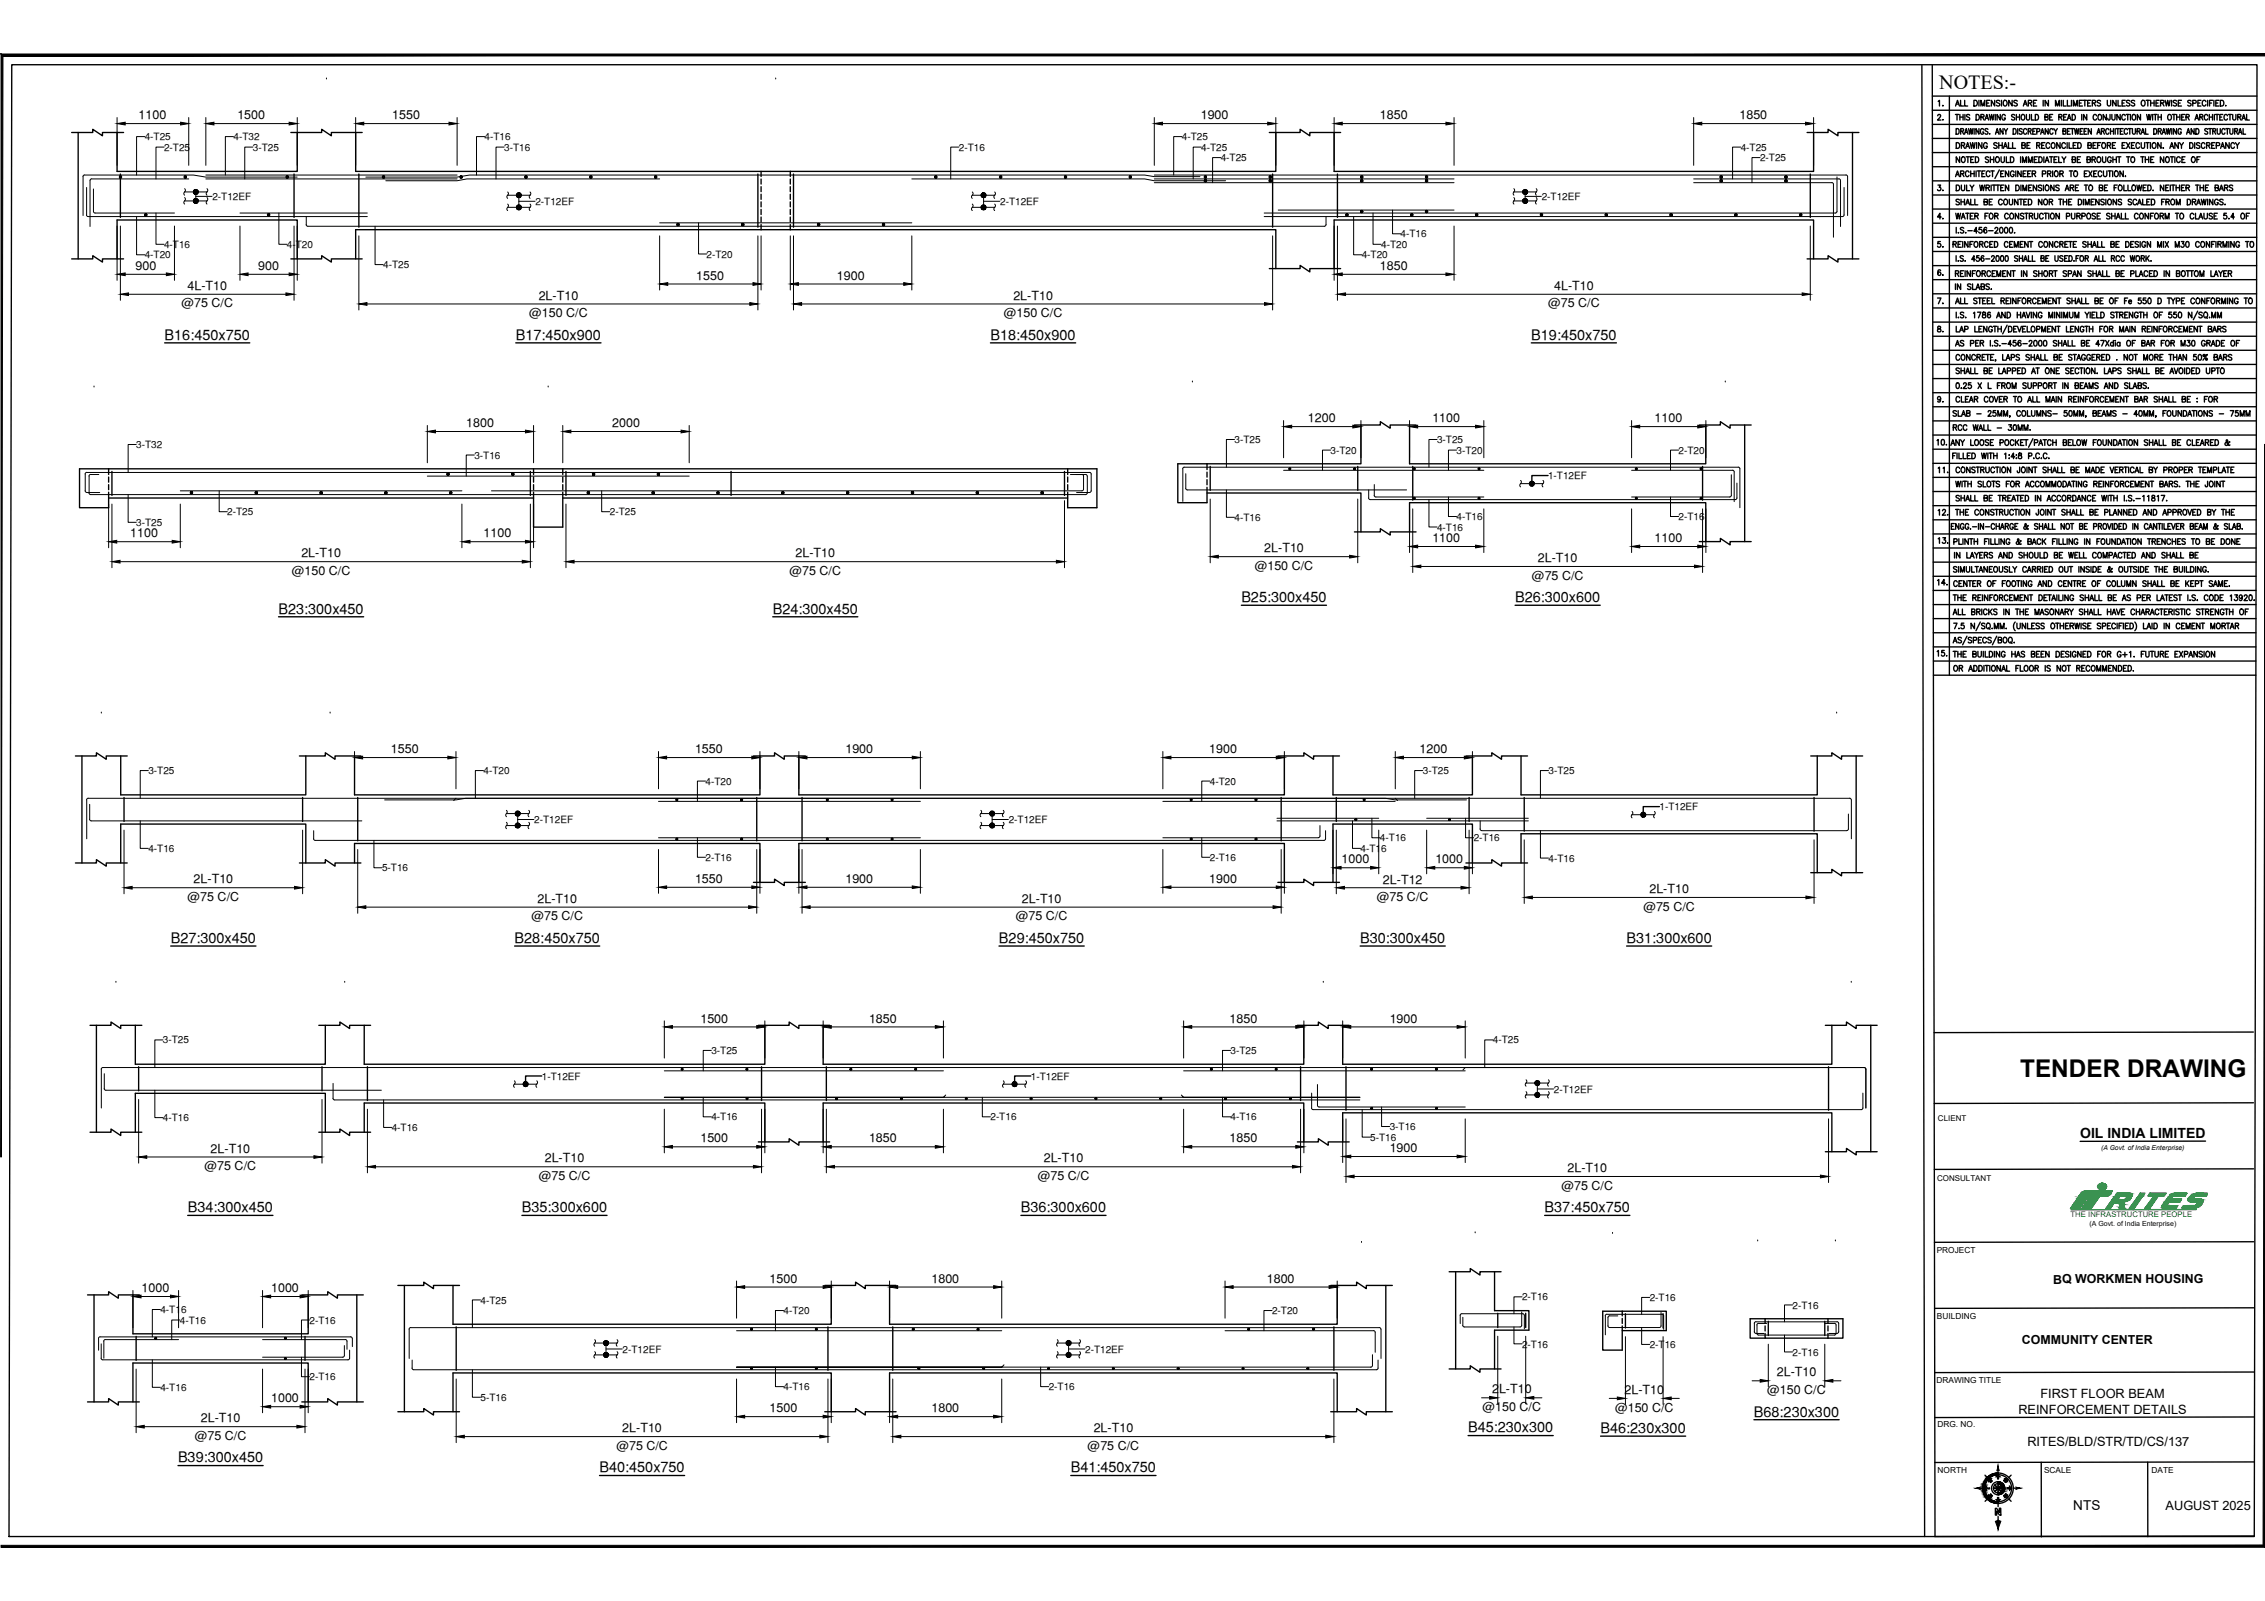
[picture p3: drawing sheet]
<svg xmlns="http://www.w3.org/2000/svg" width="420mm" height="297mm" viewBox="0 0 420 297" stroke-linecap="round" stroke-linejoin="round" font-family="sans-serif">
<defs><g id="words">
<text font-size="4.5" x="374.7" y="199.8">TENDER DRAWING</text>
<g font-size="4">
<text x="358.4" y="23.6">2.</text>
<text x="361.6" y="42" transform="rotate(-90 361.6 42)">4.</text>
<text x="361.6" y="36.7" transform="rotate(-90 361.6 36.7)">3.</text>
<text x="361.6" y="47.3" transform="rotate(-90 361.6 47.3)">5.</text>
<text x="361.6" y="52.2" transform="rotate(-90 361.6 52.2)">6.</text>
<text x="361.6" y="57.5" transform="rotate(-90 361.6 57.5)">7.</text>
<text x="361.6" y="62.8" transform="rotate(-90 361.6 62.8)">8.</text>
<text x="361.6" y="75.8" transform="rotate(-90 361.6 75.8)">9.</text>
</g>
<text font-size="3.7" x="359.7" y="16.6">NOTES:-</text>
<text font-size="3.5" x="361.6" y="20.8" transform="rotate(-90 361.6 20.8)">1.</text>
<g font-size="3.1">
<text x="370.8" y="279" transform="rotate(-90 370.8 279)">NE</text>
<text x="370.8" y="276.2" transform="rotate(-90 370.8 276.2)">SE</text>
<text x="371.5" y="277.6">W</text>
</g>
<g font-size="2.7">
<text x="30.5" y="63">B16:450x750</text>
<text x="95.7" y="63">B17:450x900</text>
<text x="183.7" y="63">B18:450x900</text>
<text x="284.1" y="63">B19:450x750</text>
<text x="51.7" y="113.8">B23:300x450</text>
<text x="143.3" y="113.8">B24:300x450</text>
<text x="230.3" y="111.7">B25:300x450</text>
<text x="281.1" y="111.7">B26:300x600</text>
<text x="31.7" y="174.9">B27:300x450</text>
<text x="95.5" y="174.9">B28:450x750</text>
<text x="185.3" y="174.9">B29:450x750</text>
<text x="252.3" y="174.9">B30:300x450</text>
<text x="301.7" y="174.9">B31:300x600</text>
<text x="34.8" y="224.9">B34:300x450</text>
<text x="96.8" y="224.9">B35:300x600</text>
<text x="189.4" y="224.9">B36:300x600</text>
<text x="286.5" y="224.9">B37:450x750</text>
<text x="325.4" y="262.8">B68:230x300</text>
<text x="272.3" y="265.8">B45:230x300</text>
<text x="296.9" y="265.9">B46:230x300</text>
<text x="33" y="271.3">B39:300x450</text>
<text x="111.2" y="273.2">B40:450x750</text>
<text x="198.6" y="273.2">B41:450x750</text>
</g>
<g font-size="2.6">
<text x="385.9" y="211.2">OIL INDIA LIMITED</text>
<text x="367.9" y="277.3">E</text>
</g>
<text font-size="2.5" x="384.6" y="280.1">NTS</text>
<g font-size="2.4">
<text x="374.4" y="262.3">REINFORCEMENT DETAILS</text>
<text x="378.5" y="259.4">FIRST FLOOR BEAM</text>
<text x="376.1" y="268.3">RITES/BLD/STR/TD/CS/137</text>
<text x="401.7" y="280.2">AUGUST 2025</text>
</g>
<g font-size="2.3">
<text x="25.7" y="22.1">1100</text>
<text x="44" y="22.1">1500</text>
<text x="72.7" y="22.1">1550</text>
<text x="222.7" y="22.1">1900</text>
<text x="256" y="22.1">1850</text>
<text x="322.7" y="22.1">1850</text>
<text x="25.1" y="50.1">900</text>
<text x="34.8" y="53.8">4L-T10</text>
<text x="47.9" y="50.1">900</text>
<text x="129.1" y="51.9">1550</text>
<text x="155.2" y="51.9">1900</text>
<text x="256" y="50.1">1850</text>
<text x="288.3" y="53.8">4L-T10</text>
<text x="33.7" y="57.1">@75 C/C</text>
<text x="98.2" y="58.9">@150 C/C</text>
<text x="99.9" y="55.6">2L-T10</text>
<text x="186.2" y="58.9">@150 C/C</text>
<text x="188" y="55.6">2L-T10</text>
<text x="287.2" y="57.1">@75 C/C</text>
<text x="86.5" y="79.3">1800</text>
<text x="113.6" y="79.3">2000</text>
<text x="242.6" y="78.3">1200</text>
<text x="265.7" y="78.3">1100</text>
<text x="306.9" y="78.3">1100</text>
<text x="24.2" y="99.7">1100</text>
<text x="89.7" y="99.7">1100</text>
<text x="265.7" y="100.6">1100</text>
<text x="306.9" y="100.6">1100</text>
<text x="54.1" y="106.7">@150 C/C</text>
<text x="55.9" y="103.4">2L-T10</text>
<text x="146.5" y="106.7">@75 C/C</text>
<text x="147.6" y="103.4">2L-T10</text>
<text x="232.7" y="105.7">@150 C/C</text>
<text x="234.5" y="102.5">2L-T10</text>
<text x="284.2" y="107.6">@75 C/C</text>
<text x="285.3" y="104.3">2L-T10</text>
<text x="72.5" y="139.7">1550</text>
<text x="128.9" y="139.7">1550</text>
<text x="156.8" y="139.7">1900</text>
<text x="224.3" y="139.7">1900</text>
<text x="263.3" y="139.7">1200</text>
<text x="248.9" y="160.2">1000</text>
<text x="266.3" y="160.2">1000</text>
<text x="34.8" y="167.2">@75 C/C</text>
<text x="35.9" y="163.9">2L-T10</text>
<text x="99.7" y="167.5">2L-T10</text>
<text x="128.9" y="163.8">1550</text>
<text x="156.8" y="163.8">1900</text>
<text x="189.6" y="167.5">2L-T10</text>
<text x="224.3" y="163.8">1900</text>
<text x="255.4" y="167.2">@75 C/C</text>
<text x="256.5" y="163.9">2L-T12</text>
<text x="306" y="165.7">2L-T10</text>
<text x="98.6" y="170.8">@75 C/C</text>
<text x="188.4" y="170.8">@75 C/C</text>
<text x="304.8" y="169">@75 C/C</text>
<text x="129.9" y="189.7">1500</text>
<text x="161.2" y="189.7">1850</text>
<text x="228.1" y="189.7">1850</text>
<text x="257.8" y="189.7">1900</text>
<text x="39.1" y="213.9">2L-T10</text>
<text x="101" y="215.7">2L-T10</text>
<text x="129.9" y="212">1500</text>
<text x="161.2" y="212">1850</text>
<text x="193.6" y="215.7">2L-T10</text>
<text x="228.1" y="212">1850</text>
<text x="257.8" y="213.8">1900</text>
<text x="38" y="217.1">@75 C/C</text>
<text x="99.9" y="218.9">@75 C/C</text>
<text x="192.5" y="218.9">@75 C/C</text>
<text x="289.7" y="220.7">@75 C/C</text>
<text x="290.8" y="217.5">2L-T10</text>
<text x="26.2" y="239.7">1000</text>
<text x="50.3" y="239.7">1000</text>
<text x="142.8" y="238">1500</text>
<text x="172.8" y="238">1800</text>
<text x="235" y="238">1800</text>
<text x="380.9" y="238.1">BQ WORKMEN HOUSING</text>
<text x="375.1" y="249.4">COMMUNITY CENTER</text>
<text x="329.6" y="255.4">2L-T10</text>
<text x="37.3" y="263.9">2L-T10</text>
<text x="50.3" y="260.2">1000</text>
<text x="142.8" y="262">1500</text>
<text x="172.8" y="262">1800</text>
<text x="275" y="261.8">@150 C/C</text>
<text x="276.8" y="258.5">2L-T10</text>
<text x="299.6" y="261.9">@150 C/C</text>
<text x="301.3" y="258.6">2L-T10</text>
<text x="327.8" y="258.6">@150 C/C</text>
<text x="36.1" y="267.2">@75 C/C</text>
<text x="114.3" y="269">@75 C/C</text>
<text x="115.4" y="265.7">2L-T10</text>
<text x="201.8" y="269">@75 C/C</text>
<text x="202.9" y="265.7">2L-T10</text>
</g>
<g font-size="1.9">
<text x="26.8" y="26">4-T25</text>
<text x="30.4" y="28">2-T25</text>
<text x="43.3" y="26">4-T32</text>
<text x="46.9" y="28">3-T25</text>
<text x="89.9" y="26">4-T16</text>
<text x="93.5" y="28">3-T16</text>
<text x="177.9" y="28">2-T16</text>
<text x="219.2" y="26">4-T25</text>
<text x="222.8" y="28">4-T25</text>
<text x="226.4" y="29.9">4-T25</text>
<text x="322.9" y="28">4-T25</text>
<text x="326.5" y="29.9">2-T25</text>
<text x="39.4" y="37.1">2-T12EF</text>
<text x="99.3" y="38">2-T12EF</text>
<text x="185.5" y="38">2-T12EF</text>
<text x="286" y="37.1">2-T12EF</text>
<text x="26.8" y="47.9">4-T20</text>
<text x="30.4" y="46">4-T16</text>
<text x="53.2" y="46">4-T20</text>
<text x="131.1" y="47.8">2-T20</text>
<text x="252.6" y="47.9">4-T20</text>
<text x="256.2" y="46">4-T20</text>
<text x="259.8" y="44.1">4-T16</text>
<text x="71.1" y="49.8">4-T25</text>
<text x="25.3" y="83.1">3-T32</text>
<text x="229" y="82.2">3-T25</text>
<text x="266.6" y="82.2">3-T25</text>
<text x="88" y="85.1">3-T16</text>
<text x="246.8" y="84.2">3-T20</text>
<text x="270.2" y="84.2">3-T20</text>
<text x="287.2" y="88.9">1-T12EF</text>
<text x="311.4" y="84.2">2-T20</text>
<text x="42.2" y="95.6">2-T25</text>
<text x="113.1" y="95.6">2-T25</text>
<text x="25.3" y="97.6">3-T25</text>
<text x="229" y="96.7">4-T16</text>
<text x="266.6" y="98.5">4-T16</text>
<text x="270.2" y="96.5">4-T16</text>
<text x="311.4" y="96.5">2-T16</text>
<text x="27.5" y="143.6">3-T25</text>
<text x="89.7" y="143.6">4-T20</text>
<text x="263.9" y="143.6">3-T25</text>
<text x="287.3" y="143.6">3-T25</text>
<text x="130.9" y="145.6">4-T20</text>
<text x="224.4" y="145.6">4-T20</text>
<text x="99.1" y="152.7">2-T12EF</text>
<text x="187.1" y="152.7">2-T12EF</text>
<text x="307.8" y="150.3">1-T12EF</text>
<text x="27.5" y="158.1">4-T16</text>
<text x="70.9" y="161.7">5-T16</text>
<text x="130.9" y="159.7">2-T16</text>
<text x="224.4" y="159.7">2-T16</text>
<text x="252.4" y="158.1">4-T16</text>
<text x="256" y="156.1">4-T16</text>
<text x="273.4" y="156.1">2-T16</text>
<text x="287.3" y="159.9">4-T16</text>
<text x="30.2" y="193.6">3-T25</text>
<text x="132" y="195.6">3-T25</text>
<text x="228.3" y="195.6">3-T25</text>
<text x="276.9" y="193.6">4-T25</text>
<text x="100.5" y="200.3">1-T12EF</text>
<text x="191.2" y="200.3">1-T12EF</text>
<text x="288.2" y="202.7">2-T12EF</text>
<text x="30.2" y="208">4-T16</text>
<text x="72.7" y="209.8">4-T16</text>
<text x="132" y="207.9">4-T16</text>
<text x="183.7" y="207.9">2-T16</text>
<text x="228.3" y="207.9">4-T16</text>
<text x="257.8" y="209.7">3-T16</text>
<text x="254.2" y="211.7">5-T16</text>
<text x="29.8" y="243.6">4-T16</text>
<text x="33.4" y="245.6">4-T16</text>
<text x="57.4" y="245.6">2-T16</text>
<text x="89.1" y="241.9">4-T25</text>
<text x="145.4" y="243.8">4-T20</text>
<text x="236" y="243.8">2-T20</text>
<text x="282.3" y="241.3">2-T16</text>
<text x="306" y="241.4">2-T16</text>
<text x="332.5" y="242.8">2-T16</text>
<text x="115.5" y="251">2-T12EF</text>
<text x="201.3" y="251">2-T12EF</text>
<text x="282.3" y="250">2-T16</text>
<text x="306" y="250.1">2-T16</text>
<text x="332.5" y="251.5">2-T16</text>
<text x="57.4" y="256.1">2-T16</text>
<text x="145.4" y="257.9">4-T16</text>
<text x="194.5" y="257.9">2-T16</text>
<text x="29.8" y="258.1">4-T16</text>
<text x="89.1" y="259.9">5-T16</text>
</g>
<g font-size="1.5">
<text x="359.5" y="207.9">CLIENT</text>
<text x="359.3" y="219.1">CONSULTANT</text>
<text x="359.3" y="232.5">PROJECT</text>
<text x="359.3" y="244.8">BUILDING</text>
<text x="359.2" y="256.6">DRAWING TITLE</text>
<text x="359.4" y="264.7">DRG. NO.</text>
<text x="359.4" y="273.3">NORTH</text>
<text x="379.2" y="273.2">SCALE</text>
<text x="399.1" y="273.2">DATE</text>
</g>
<text font-size="1.4" fill="#009926" x="384.1" y="225.9">THE INFRASTRUCTURE PEOPLE</text>
<text font-size="1.3" x="387.6" y="227.5">(A Govt. of India Enterprise)</text>
<text font-size="1.2" x="389.8" y="213.3">(A Govt. of India Enterprise)</text>
</g></defs>
<!-- layer: TEXT-1 -->
<path d="M2.2 12h416.5l-.5 273.1h-416.5z" fill="none" stroke="#000" stroke-width=".25"/>
<!-- layer: FORMATDRG -->
<g fill="#000" stroke="#000" stroke-width=".19">
<path d="M420.2 82.4v204.7l-.4-.4z"/>
<path d="M.2 10l.4 .4-.4 204.3zM.2 10l.4 .4 419.6-.4zM.6 10.4l419.6-.4v.4z"/>
<path d="M.2 287.1h420l-.4-.4zM.2 286.7h419.6l-419.6 .4z"/>
</g>
<g fill="#009926" stroke="#009926" stroke-width=".19">
<path d="M389.9 219.6h.2z"/>
<path d="M389.8 219.6h.3z"/>
<path d="M389.3 219.8h1.3z"/>
<path d="M389.3 219.9h1.4z"/>
<path d="M389.2 219.9h1.5z"/>
<path d="M389.2 220.3h1.5z"/>
<path d="M389.3 220.5h1.3z"/>
<path d="M389.4 220.6h1.1z"/>
<path d="M389.6 220.6h.8z"/>
<path d="M389.7 220.7h.5z"/>
<path d="M389.8 220.7h.3z"/>
<path d="M386.8 220.9h5z"/>
<path d="M392.2 222h.9z"/>
<path d="M394.6 222h.1z"/>
<path d="M388.5 222.1h.2z"/>
<path d="M388.3 222.1h1.1z"/>
<path d="M394 222.6h.9z"/>
<path d="M393.1 224.2h.9z"/>
<path d="M384.8 223.2h1.7l-.7 1z"/>
<path d="M387.6 222.3h1.7l-1.4 1.9z"/>
<path d="M392.7 221.4h2.5z"/>
<path d="M392.5 221.7h3l.1 .2z"/>
<path d="M397 221.4h.8l-.2 .5z"/>
<path d="M398.8 221.4h3z"/>
<path d="M398.8 221.4h3l-.4 .5z"/>
<path d="M399.5 222l.7 .1z"/>
<path d="M399.4 222.1h.8l-1.4 2.1z"/>
<path d="M402.3 222h.7z"/>
<path d="M402.3 223h2.1z"/>
<path d="M402 223.7h.1z"/>
<path d="M401 224.1h2.7z"/>
<path d="M403.4 221.4h2.2z"/>
<path d="M402.5 221.7h2.9v.2z"/>
<path d="M406.5 221.7h2.8v.2z"/>
<path d="M406.3 222h.7z"/>
<path d="M408 222.5h.2z"/>
<path d="M407.1 223.7h1z"/>
<path d="M404.8 224.1h2.5z"/>
<path d="M389.9 219.6h.1zM389.9 219.6h.1zM389.9 219.6h.1zM389.9 219.6h.1z"/>
<path d="M389.9 219.6h.2zM389.9 219.6h.2zM389.8 219.6h.3z"/>
<path d="M389.8 219.6h.3zM389.8 219.6h.3zM389.8 219.6h.3zM389.8 219.6h.3z"/>
<path d="M389.8 219.6h.3zM389.8 219.6h.3zM389.8 219.6h.3zM389.8 219.6h.3z"/>
<path d="M389.8 219.6h.3zM389.8 219.6h.3zM389.8 219.6h.3z"/>
<path d="M389.8 219.6h.4zM389.8 219.6h.4zM389.7 219.6h.5zM389.7 219.6h.5z"/>
<path d="M389.7 219.6h.5zM389.7 219.6h.5zM389.7 219.6h.5zM389.7 219.6h.5z"/>
<path d="M389.7 219.6h.5zM389.7 219.6h.5zM389.7 219.6h.5zM389.7 219.6h.5z"/>
<path d="M389.7 219.6h.5zM389.7 219.6h.5zM389.7 219.6h.5zM389.7 219.6h.5z"/>
<path d="M389.7 219.6h.6zM389.6 219.6h.7z"/>
<path d="M389.6 219.6h.7zM389.6 219.6h.7z"/>
<path d="M389.6 219.6h.7zM389.6 219.6h.7z"/>
<path d="M389.6 219.6h.7zM389.6 219.6h.7z"/>
<path d="M389.6 219.6h.7zM389.6 219.6h.7zM389.6 219.6h.7zM389.6 219.6h.7z"/>
<path d="M389.6 219.6h.8zM389.6 219.6h.8z"/>
<path d="M389.6 219.6l.8 .1zM389.6 219.7h.8z"/>
<path d="M389.6 219.7h.8zM389.5 219.7h.9zM389.5 219.7h.9zM389.5 219.7h.9z"/>
<path d="M389.5 219.7h.9zM389.5 219.7h.9zM389.5 219.7h.9zM389.5 219.7h.9z"/>
<path d="M389.5 219.7h.9zM389.5 219.7h.9z"/>
<path d="M389.5 219.7h.9zM389.5 219.7h.9z"/>
<path d="M389.5 219.7h.9zM389.5 219.7h.9z"/>
<path d="M389.5 219.7h1zM389.5 219.7h1z"/>
<path d="M389.5 219.7h1zM389.4 219.7h1.1z"/>
<path d="M389.4 219.7h1.1zM389.4 219.7h1.1z"/>
<path d="M389.4 219.7h1.1zM389.4 219.7h1.1zM389.4 219.7h1.1zM389.4 219.7h1.1z"/>
<path d="M389.4 219.7h1.1zM389.4 219.7h1.1z"/>
<path d="M389.4 219.7h1.1zM389.4 219.7h1.1z"/>
<path d="M389.4 219.7l1.1 .1zM389.4 219.7l1.1 .1z"/>
<path d="M389.4 219.8h1.1zM389.4 219.8h1.1z"/>
<path d="M389.4 219.8h1.1zM389.4 219.8h1.1zM389.4 219.8h1.1zM389.4 219.8h1.1z"/>
<path d="M389.4 219.8h1.2zM389.4 219.8h1.2zM389.3 219.8h1.3zM389.3 219.8h1.3z"/>
<path d="M389.3 219.8h1.3zM389.3 219.8h1.3zM389.3 219.8h1.3z"/>
<path d="M389.3 219.8h1.3zM389.3 219.8h1.3zM389.3 219.8h1.3zM389.3 219.8h1.3z"/>
<path d="M389.3 219.8h1.3zM389.3 219.8h1.3zM389.3 219.8h1.3zM389.3 219.8h1.3z"/>
<path d="M389.3 219.8l1.3 .1zM389.3 219.8l1.3 .1zM389.3 219.9h1.3zM389.3 219.9h1.3z"/>
<path d="M389.3 219.9h1.4zM389.3 219.9h1.4z"/>
<path d="M389.3 219.9h1.4zM389.3 219.9h1.4zM389.3 219.9h1.4z"/>
<path d="M389.3 219.9h1.4zM389.3 219.9h1.4zM389.3 219.9h1.4zM389.3 219.9h1.4z"/>
<path d="M389.3 219.9h1.4zM389.2 219.9h1.5z"/>
<path d="M389.2 219.9h1.5zM389.2 219.9h1.5zM389.2 219.9h1.5zM389.2 219.9h1.5z"/>
<path d="M389.2 219.9h1.5zM389.2 219.9h1.5zM389.2 219.9h1.5z"/>
<path d="M389.2 219.9l1.5 .1zM389.2 219.9l1.5 .1z"/>
<path d="M389.2 220h1.5zM389.2 220h1.5z"/>
<path d="M389.2 220h1.5zM389.2 220h1.5zM389.2 220h1.5zM389.2 220h1.5z"/>
<path d="M389.2 220h1.5zM389.2 220h1.5zM389.2 220h1.5zM389.2 220h1.5z"/>
<path d="M389.2 220h1.5zM389.2 220h1.5zM389.2 220h1.5zM389.2 220h1.5z"/>
<path d="M389.2 220l1.5 .1zM389.2 220l1.5 .1zM389.2 220.1h1.5zM389.2 220.1h1.5z"/>
<path d="M389.2 220.1h1.5zM389.2 220.1h1.5zM389.2 220.1h1.5zM389.2 220.1h1.5z"/>
<path d="M389.2 220.1h1.5zM389.2 220.1h1.5zM389.2 220.1h1.5zM389.2 220.1h1.5z"/>
<path d="M389.2 220.1h1.5zM389.2 220.1h1.5zM389.2 220.1h1.5zM389.2 220.1h1.5z"/>
<path d="M389.2 220.1h1.5zM389.2 220.1h1.5zM389.2 220.1h1.5zM389.2 220.1h1.5z"/>
<path d="M389.2 220.1l1.5 .1zM389.2 220.1l1.5 .1zM389.2 220.2h1.5zM389.2 220.2h1.5z"/>
<path d="M389.2 220.2h1.5zM389.2 220.2h1.5zM389.2 220.2h1.5zM389.2 220.2h1.5z"/>
<path d="M389.2 220.2h1.5zM389.2 220.2h1.5zM389.2 220.2h1.5zM389.2 220.2h1.5z"/>
<path d="M389.2 220.2h1.5zM389.2 220.2h1.5zM389.2 220.2h1.5zM389.2 220.2h1.5z"/>
<path d="M389.2 220.2h1.5zM389.2 220.2h1.5z"/>
<path d="M389.2 220.2l1.5 .1zM389.2 220.2l1.5 .1zM389.2 220.3h1.5zM389.2 220.3h1.5z"/>
<path d="M389.2 220.3h1.5zM389.2 220.3h1.5zM389.2 220.3h1.5z"/>
<path d="M389.2 220.3h1.5zM389.2 220.3h1.5z"/>
<path d="M389.2 220.3h1.5zM389.2 220.3h1.5zM389.2 220.3h1.5zM389.2 220.3h1.5z"/>
<path d="M389.2 220.3h1.5zM389.2 220.3h1.5zM389.2 220.3h1.5zM389.2 220.3h1.5z"/>
<path d="M389.2 220.3l1.5 .1zM389.2 220.3l1.5 .1zM389.2 220.4h1.5zM389.2 220.4h1.5z"/>
<path d="M389.2 220.4h1.5zM389.2 220.4h1.5zM389.2 220.4h1.5zM389.2 220.4h1.5z"/>
<path d="M389.2 220.4h1.5zM389.2 220.4h1.5z"/>
<path d="M389.3 220.4h1.4zM389.3 220.4h1.4z"/>
<path d="M389.3 220.4h1.4zM389.3 220.4h1.4zM389.3 220.4h1.4zM389.3 220.4h1.4z"/>
<path d="M389.3 220.4h1.4zM389.3 220.4h1.3zM389.3 220.4h1.3zM389.3 220.4h1.3z"/>
<path d="M389.3 220.4l1.3 .1zM389.3 220.4l1.3 .1z"/>
<path d="M389.3 220.5h1.3zM389.3 220.5h1.3z"/>
<path d="M389.3 220.5h1.3zM389.3 220.5h1.3zM389.3 220.5h1.3zM389.3 220.5h1.3z"/>
<path d="M389.3 220.5h1.3zM389.3 220.5h1.3zM389.3 220.5h1.3z"/>
<path d="M389.3 220.5h1.3zM389.3 220.5h1.3z"/>
<path d="M389.3 220.5h1.3zM389.3 220.5h1.3z"/>
<path d="M389.3 220.5h1.3zM389.3 220.5h1.2zM389.4 220.5h1.1zM389.4 220.5h1.1z"/>
<path d="M389.4 220.5h1.1zM389.4 220.5h1.1z"/>
<path d="M389.4 220.5h1.1zM389.4 220.5h1.1z"/>
<path d="M389.4 220.5l1.1 .1zM389.4 220.5l1.1 .1z"/>
<path d="M389.4 220.6h1.1zM389.4 220.6h1.1z"/>
<path d="M389.4 220.6h1.1zM389.4 220.6h1.1z"/>
<path d="M389.4 220.6h1.1zM389.4 220.6h1.1zM389.4 220.6h1.1z"/>
<path d="M389.4 220.6h1.1zM389.4 220.6h1.1z"/>
<path d="M389.4 220.6h1.1zM389.4 220.6h1.1z"/>
<path d="M389.5 220.6h.9zM389.5 220.6h1z"/>
<path d="M389.5 220.6h.9zM389.5 220.6h.9z"/>
<path d="M389.5 220.6h.9zM389.5 220.6h.9z"/>
<path d="M389.5 220.6h.9zM389.5 220.6h.9zM389.5 220.6h.9zM389.5 220.6h.9z"/>
<path d="M389.5 220.6h.9zM389.5 220.6h.9zM389.5 220.6h.9zM389.5 220.6h.9z"/>
<path d="M389.5 220.6h.9zM389.5 220.6h.9zM389.6 220.6h.8z"/>
<path d="M389.6 220.6h.8zM389.6 220.6l.7 .1zM389.6 220.7h.7zM389.6 220.7h.7z"/>
<path d="M389.6 220.7h.7zM389.6 220.7h.7zM389.6 220.7h.7zM389.6 220.7h.7z"/>
<path d="M389.6 220.7h.7zM389.6 220.7h.7zM389.6 220.7h.7zM389.6 220.7h.7z"/>
<path d="M389.6 220.7h.7zM389.6 220.7h.6zM389.7 220.7h.5zM389.7 220.7h.5z"/>
<path d="M389.7 220.7h.5zM389.7 220.7h.5zM389.7 220.7h.5z"/>
<path d="M389.7 220.7h.5zM389.7 220.7h.5zM389.7 220.7h.5zM389.7 220.7h.5z"/>
<path d="M389.7 220.7h.5zM389.7 220.7h.5zM389.7 220.7h.5zM389.7 220.7h.5z"/>
<path d="M389.7 220.7h.5zM389.7 220.7h.4zM389.8 220.7h.3z"/>
<path d="M389.8 220.7h.3zM389.8 220.7h.3z"/>
<path d="M389.8 220.7h.3zM389.8 220.7h.3z"/>
<path d="M389.8 220.7h.3zM389.8 220.7h.3zM389.8 220.7h.3zM389.8 220.7h.3z"/>
<path d="M389.8 220.7h.3zM389.8 220.7h.3zM389.8 220.7h.3z"/>
<path d="M389.9 220.7h.2zM389.9 220.7h.1z"/>
<path d="M389.9 220.7h.1zM389.9 220.7h.1z"/>
<path d="M389.9 220.7h.1zM389.9 220.7h.1z"/>
<path d="M386.8 220.9h5zM386.6 221h5.2z"/>
<path d="M386.6 221h5.2zM386.4 221.1h5.3z"/>
<path d="M386.4 221.1l5.2 .1 .1-.1zM386.2 221.2l.2-.1 5.2 .1z"/>
<path d="M386.2 221.2l5.4 .2v-.2zM386.2 221.2l5.4 .2h-5.6z"/>
<path d="M386 221.4l5.5 .1 .1-.1zM386 221.4l5.5 .1h-5.5z"/>
<path d="M386 221.5l5.3 .2 .2-.2zM386 221.5l5.3 .2h-5.5z"/>
<path d="M385.8 221.7h5.5zM385.8 221.7l5.4 .1h-5.4z"/>
<path d="M385.8 221.8h5.4zM385.8 221.8l5.3 .1z"/>
<path d="M385.7 221.9h5.4zM385.7 221.9h4.8z"/>
<path d="M385.7 221.9h4.8zM385.7 221.9h2.1z"/>
<path d="M385.7 221.9h2.1zM385.7 221.9l1.8 .1z"/>
<path d="M394.6 222l.8 .1zM394.6 222l.8 .1z"/>
<path d="M392.2 222l.9 .1zM392.2 222l.9 .1z"/>
<path d="M388.5 222.1h.9zM388.3 222.1h1.1zM388.2 222.1h1.2z"/>
<path d="M385.7 222l1.6 .1 .2-.1zM385.7 222l1.6 .1h-1.7z"/>
<path d="M388.2 222.1h1.2zM387.9 222.2h1.5z"/>
<path d="M394.6 222.1l.7 .1 .1-.1zM394.6 222.1l.7 .1h-.8z"/>
<path d="M387.9 222.2l1.4 .1 .1-.1zM387.6 222.3l.3-.1 1.4 .1z"/>
<path d="M394.5 222.2h.8zM394.5 222.2l.8 .1h-.9z"/>
<path d="M394.4 222.3h.9zM394.4 222.3h.8z"/>
<path d="M392.2 222.1l.7 .3 .2-.3zM392.2 222.1l.7 .3h-.9z"/>
<path d="M392 222.4h.9zM392 222.4h.8h-.9z"/>
<path d="M385.6 222.1l1.5 .4 .2-.4zM385.6 222.1l1.5 .4h-1.8z"/>
<path d="M394.4 222.3l.7 .2 .1-.2zM394.4 222.3l.7 .2h-.8z"/>
<path d="M394.3 222.5h.8zM394.3 222.5h.8z"/>
<path d="M391.9 222.4h.9zM391.9 222.4l.9 .1z"/>
<path d="M394.2 222.5h.9zM394.1 222.6h.9z"/>
<path d="M391.9 222.5l.9 .1zM391.9 222.5l.9 .1z"/>
<path d="M394.1 222.6h.9zM394 222.6h.9zM392.8 222.6h2.1z"/>
<path d="M391.8 222.6h1zM391.8 222.6h1z"/>
<path d="M391.8 222.6l3 .1 .1-.1zM391.8 222.6l3 .1h-3.1z"/>
<path d="M391.7 222.7l2.7 .2 .4-.2zM391.7 222.7l2.7 .2h-2.8z"/>
<path d="M391.6 222.9h2.8zM391.6 222.9h2.6z"/>
<path d="M391.6 222.9h2.6zM391.6 222.9l2.5 .1z"/>
<path d="M391.6 223l2.5 .1v-.1zM391.6 223l2.5 .1h-2.6z"/>
<path d="M391.5 223.1h2.6zM391.5 223.1h2.6z"/>
<path d="M392.2 223.1h1.9zM392.2 223.1h1.9z"/>
<path d="M391.4 223.1h.8zM391.4 223.1h.8z"/>
<path d="M393.2 223.1l.9 .1zM393.2 223.1l.9 .1z"/>
<path d="M385.3 222.5l1.2 .7 .6-.7zM385.3 222.5l1.2 .7h-1.7z"/>
<path d="M391.4 223.1l.7 .2 .1-.2zM391.4 223.1l.7 .2h-.7z"/>
<path d="M393.2 223.2l.9 .1v-.1zM393.2 223.2l.9 .1h-.8z"/>
<path d="M391.4 223.3h.7zM391.4 223.3h.7z"/>
<path d="M393.3 223.3l.8 .2v-.2zM393.3 223.3l.8 .2h-.9z"/>
<path d="M393.2 223.5h.9zM393.2 223.5h.9z"/>
<path d="M393.2 223.5l.8 .5 .1-.5zM393.2 223.5l.8 .5h-.8z"/>
<path d="M391.3 223.3l.2 .9 .6-.9zM391.3 223.3l.2 .9h-.8z"/>
<path d="M390.7 224.2h.8zM390.7 224.2h.8z"/>
<path d="M396.6 222l-.7 2.2 1.5-2.2zM396.6 222l-.7 2.2h-.9z"/>
<path d="M393.2 224l.8 .2v-.2zM393.2 224l.8 .2h-.9z"/>
<path d="M395 224.2h.9zM395.5 224.2h.4zM395 224.2h.9z"/>
<path d="M384.8 223.2l-.7 1h1.7zM384.1 224.2h1.7z"/>
<path d="M387.6 222.3l-1.4 1.9h1.7zM386.2 224.2h1.7z"/>
<path d="M392.7 221.4h2.6zM392.7 221.4h2.6z"/>
<path d="M392.7 221.4l2.7 .1zM392.7 221.4l2.7 .1z"/>
<path d="M392.6 221.5l2.9 .1-.1-.1zM392.6 221.5l2.9 .1h-2.9z"/>
<path d="M392.6 221.6l2.9 .1v-.1zM392.6 221.6l2.9 .1h-3z"/>
<path d="M392.5 221.7l-.1 .2h3.2zM392.4 221.9h3.2z"/>
<path d="M397 221.4l-.3 .5h.9zM396.7 221.9h.9z"/>
<path d="M398.5 221.9h2.9zM398.8 221.4l2.6 .5h-2.9z"/>
<path d="M397.9 224.2h.9zM399.4 222.1l-.6 2.1h-.9z"/>
<path d="M402.3 222l.5 .5 .2-.5zM402.3 222l.5 .5h-.8z"/>
<path d="M402 222.5h2.7zM402 222.5h2.7z"/>
<path d="M401.9 222.5l2.6 .3 .2-.3zM401.9 222.5l2.6 .3h-2.8z"/>
<path d="M401.7 222.8l2.7 .2 .1-.2zM401.7 222.8l2.7 .2h-2.8z"/>
<path d="M401.6 223h.7zM401.6 223h.7z"/>
<path d="M401.5 223l.6 .3 .2-.3zM401.5 223l.6 .3h-.8z"/>
<path d="M401.3 223.3l.7 .1 .1-.1zM401.3 223.3l.7 .1h-.8z"/>
<path d="M401.2 223.4l.8 .1v-.1zM401.2 223.4l.8 .1h-.8z"/>
<path d="M401.2 223.5h.8zM401.2 223.5l.7 .1zM401.1 223.6h.8zM401.1 223.6h.8z"/>
<path d="M401.1 223.6l.9 .1zM401.1 223.6l.9 .1z"/>
<path d="M401.1 223.7h2.9zM401.1 223.7h2.9z"/>
<path d="M401.1 223.7l2.7 .1 .2-.1zM401.1 223.7l2.7 .1h-2.8z"/>
<path d="M401 223.8l2.8 .2v-.2zM401 223.8l2.8 .2h-2.8z"/>
<path d="M401 224h2.8zM401 224l2.7 .1z"/>
<path d="M401 224.1l2.6 .1zM401.2 224.2h2.4z"/>
<path d="M403.4 221.4h2.2zM403.2 221.4h2.4z"/>
<path d="M403.2 221.4h2.4zM403 221.4h2.6z"/>
<path d="M403 221.4h2.6zM402.8 221.5h2.8z"/>
<path d="M402.8 221.5l2.7 .1 .1-.1zM402.7 221.6l.1-.1 2.7 .1z"/>
<path d="M402.7 221.6l2.7 .1 .1-.1zM402.5 221.7l.2-.1 2.7 .1z"/>
<path d="M402.5 221.7l-.1 .2h3zM402.4 221.9h3z"/>
<path d="M407.4 221.4h2zM407.2 221.4h2.2z"/>
<path d="M407.2 221.4h2.2zM407 221.5h2.4z"/>
<path d="M407 221.5l2.4 .1v-.1zM406.7 221.6l.3-.1 2.4 .1z"/>
<path d="M406.7 221.6l2.6 .1 .1-.1zM406.5 221.7l.2-.1 2.6 .1z"/>
<path d="M406.4 221.9h2.9zM406.5 221.7l2.8 .2h-2.9z"/>
<path d="M406.3 222h.7zM406.1 222.1h.9z"/>
<path d="M406.1 222.1h.9zM406.1 222.1l.8 .1z"/>
<path d="M406.1 222.2l.8 .1v-.1zM406.1 222.2l.8 .1h-.9z"/>
<path d="M406 222.3h.9zM406 222.3h.8z"/>
<path d="M406 222.3l.9 .1zM406 222.3l.9 .1z"/>
<path d="M406 222.4h.9zM406 222.4h.9z"/>
<path d="M405.9 222.4h1zM405.9 222.4h1z"/>
<path d="M408 222.5h.2zM407.6 222.5h.6z"/>
<path d="M405.9 222.4l1.7 .1zM405.9 222.4l1.7 .1z"/>
<path d="M405.9 222.5h2.4zM405.9 222.5h2.4z"/>
<path d="M405.9 222.5h2.5zM405.9 222.5h2.5z"/>
<path d="M405.9 222.5l2.7 .1zM405.9 222.5l2.7 .1z"/>
<path d="M405.9 222.6h2.7zM405.9 222.6h2.7z"/>
<path d="M405.9 222.6l2.7 .1zM405.9 222.6l2.7 .1z"/>
<path d="M405.9 222.7h2.8zM405.9 222.7h2.8z"/>
<path d="M405.9 222.7l2.8 .1zM405.9 222.7l2.8 .1z"/>
<path d="M406 222.8h2.7zM406 222.8l2.7 .1zM406.1 222.9h2.6zM406.1 222.9h2.6z"/>
<path d="M406.1 222.9h2.6zM406.1 222.9l2.5 .1z"/>
<path d="M406.2 223h2.4zM406.2 223h2.4z"/>
<path d="M407.4 223h1.2zM407.4 223h1.2z"/>
<path d="M407.6 223l1 .1v-.1zM407.6 223l1 .1h-.9z"/>
<path d="M407.7 223.1l.8 .1 .1-.1zM407.7 223.1l.8 .1h-.9z"/>
<path d="M407.6 223.2h.9zM407.6 223.2l.9 .1h-.9zM407.6 223.3h.9zM407.6 223.3h.9z"/>
<path d="M407.6 223.3l.7 .2 .2-.2zM407.6 223.3l.7 .2h-.8z"/>
<path d="M407.5 223.5l.7 .1 .1-.1zM407.4 223.6l.1-.1 .7 .1z"/>
<path d="M407.4 223.6h.8zM407.4 223.6h.8z"/>
<path d="M407.4 223.6h.8zM407.2 223.6h1z"/>
<path d="M407.2 223.6h1zM407.1 223.7h1zM405.2 223.7h2.9z"/>
<path d="M405.2 223.7h2.9zM405 223.7h3.1z"/>
<path d="M405 223.7l3 .1 .1-.1zM405 223.7l3 .1h-3z"/>
<path d="M405 223.8h3zM405 223.8h2.9z"/>
<path d="M404.9 223.8l2.8 .2 .2-.2zM404.9 223.8l2.8 .2h-2.9z"/>
<path d="M404.8 224l2.7 .1 .2-.1zM404.8 224l2.7 .1h-2.7z"/>
<path d="M404.8 224.1h2.7zM404.8 224.1h2.5z"/>
<path d="M404.8 224.2h2.3zM404.8 224.1l2.3 .1z"/>
</g>
<g fill="none" stroke="#000" stroke-width=".25">
<path d="M356.5 12.1l.5 273M358.4 12.1l.5 273M418 191.5l-59.2 .1M409.1 211.7l-23.2 .1M418 204.6l-59.2 .1M418 216.9l-59.2 .1M418.1 230.4l-59.3 .1M418.1 242.6l-59.2 .1M418.1 254.6l-59.2 .1M378.7 271.3v13.8M398.4 271.3v13.8M418.1 262.9l-59.2 .1"/>
<path d="M418.1 271.2l-59.2 .1M418.1 285l-59.2 .1"/>
</g>
<g fill="none" stroke="#009926" stroke-width=".25">
<path d="M389.4 219.7a.75 .75 0 0 1 .8-.1 .75 .75 0 0 1 .5 .8 .76 .76 0 0 1-.9 .3 .76 .76 0 0 1-.6-.8zM386.2 221.2l.6-.3h5a1.11 1.11 0 0 1-1.3 1l-3 .1-1.7 2.2h-1.7zM387.6 222.3l.6-.2h1.2l-1.5 2.2-1.7-.1zM392.2 222h.9l-.3 .6h1.2l.2-.1 .4-.5 .8 .1a1.41 1.41 0 0 1-1.3 .9l-.1 1.2h-.9l.1-1.1h-1l-.7 1.1h-.8zM392.7 221.4h2.5l.2 .1 .2 .4h-3.2zM396.6 222.1h.8l-1.5 2.1h-.9zM397.1 221.4h.7l-.2 .5h-.9zM398.8 221.4h3l-.4 .5h-2.9zM399.5 222.1h.7l-1.4 2.1h-.9zM402.3 222.1l.7-.1-.2 .5h1.9l-.4 .5h-2l-.3 .6v.1h2l-.4 .5h-2.4l-.2-.1 .1-.5zM402.5 221.7l.3-.2 .6-.1h2.2l-.3 .5h-2.9zM406.1 222.1l.9-.1-.2 .4 .1 .1h1.5l.3 .2a1.81 1.81 0 0 1-1.6 1.5l-2.3-.1 .2-.4h2.1a.46 .46 0 0 0 .5-.7l-1.5-.1a.35 .35 0 0 1-.1-.5z"/>
<path d="M406.5 221.8l1-.4h1.9l-.1 .5h-2.9zM407.4 224.4l-23.2 .1"/>
</g>
<!-- layer: 0 -->
<g fill="none" stroke="#000" stroke-width=".25">
<path d="M287.2 88.2h-3v1.5M307.8 149.7h-3v1.5M100.5 199.6h-3v1.6M191.2 199.6h-3v1.6M370.1 279.9h.3l.5 .7v-.8h.2l.1 1.3h-.3l-.5-.8v.8h-.3zM373.1 273.7l-.5 .4M370.6 281.4v.7"/>
<circle cx="370.6" cy="276.1" r="1.22"/>
<circle cx="370.6" cy="276.1" r="2.51"/>
<circle cx="370.6" cy="276.1" r="2.83"/>
</g>
<g fill="#000" stroke="#000" stroke-width=".19">
<path d="M366.6 276.1l.7 .2-.1-.2zM366.6 276.1l.7-.2-.1 .2z"/>
<path d="M370.6 272.1l.2 .7-.2-.1zM370.6 272.1l-.2 .7 .2-.1z"/>
<path d="M370.6 282.1v1.6l.6-1.5zM370.1 282.3l.5-.2v1.6z"/>
</g>
<!-- layer: THIN-L -->
<g fill="none" stroke="#000" stroke-width=".25">
<path d="M358.5 17.8h60.2M358.5 28.3h60.1M358.5 25.7h60.2M358.5 23.1h60.2M358.5 20.5h60.2M358.5 30.9h60.1M358.5 33.6h60.1M358.5 38.8h60.1M358.5 36.2h60.1M358.5 49.3h60.1M358.5 44h60.1M358.5 41.4h60.1"/>
<path d="M358.5 46.7h60.1M358.5 51.9h60.1M358.5 59.8h60.1M358.5 54.5h60.1M358.5 57.1h60.1M358.5 62.4h60.1M358.5 72.9h60M358.5 70.2h60.1M358.5 67.6h60.1M358.5 65h60.1M358.6 75.5h59.9M358.6 78.1h59.9"/>
<path d="M358.6 86h59.9M358.6 80.7h59.9M358.6 83.3h59.9M358.6 93.8h59.9M358.6 91.2h59.9M358.6 96.4h59.9M358.6 88.6h59.9M358.6 99.1h59.9M358.6 104.3h59.9M358.6 106.9h59.9M358.6 101.7h59.9M358.6 109.5h59.9"/>
<path d="M358.6 112.2h59.9M358.6 117.4h59.9M358.6 114.8h59.9M358.6 120h59.9M358.6 125.3h59.9M358.6 122.6h59.9"/>
</g>
<!-- layer: text -->
<g fill="none" stroke="#000" stroke-width=".25">
<path d="M362.8 19.7l.3-1.1 .4 1.1M362.9 19.3h.4M363.7 18.6v1.1h.5M364.4 18.6v1.1h.6M366.2 18.6a.54 .54 0 0 1 .6 .5 .54 .54 0 0 1-.6 .6zM367.1 18.6v1.1M367.5 19.7v-1.1l.3 1.1 .4-1.1v1.1M368.5 19.1h.4M369.1 18.6h-.6v1.1h.6M370 18.6v1.1l-.6-1.1v1.1M371 18.8l-.3-.2-.4 .2 .1 .2 .6 .4a.34 .34 0 0 1-.3 .3 .34 .34 0 0 1-.4-.2M371.3 18.6v1.1"/>
<path d="M371.8 18.7a.48 .48 0 0 1 .5 .4 .48 .48 0 0 1-.5 .5l-.2-.3zM373.3 18.6v1.1l-.7-1.1v1.1M374.2 18.8l-.2-.2-.3 .1-.1 .3 .5 .2 .1 .3-.2 .2-.4-.2M375.3 19.7l.4-1.1 .3 1.1M375.5 19.3h.4M376.3 19.1h.5v-.4l-.5-.1v1.1M376.6 19.1l.3 .6M377.2 19.1h.4M377.8 18.6h-.6v1.1h.6M379 18.6v1.1M380 18.6v1.1l-.6-1.1v1.1M381.3 19.7v-1.1l.4 1.1 .3-1.1v1.1"/>
<path d="M382.4 18.6v1.1M382.7 18.6v1.1h.6M383.5 18.6v1.1h.5M384.3 18.6v1.1M384.6 19.7v-1.1l.4 1.1 .3-1.1v1.1M385.7 19.1h.4M386.3 18.6h-.6v1.1h.6M386.4 18.6h.7M386.7 18.6v1.1M387.3 19.1h.3M387.9 18.6h-.6v1.1h.6M388.1 19.1h.6v-.4l-.6-.1v1.1"/>
<path d="M388.4 19.1l.3 .6M389.7 18.8l-.3-.2-.4 .2 .1 .2 .6 .4a.34 .34 0 0 1-.3 .3 .34 .34 0 0 1-.4-.2M390.9 18.6v.9l.3 .2 .3-.2v-.9M392.5 18.6v1.1l-.6-1.1v1.1M392.9 18.6v1.1h.5M393.7 19.1h.3M394.2 18.6h-.5v1.1h.5M395.1 18.8l-.2-.2-.4 .1v.3l.5 .2 .1 .3-.2 .2-.4-.2M396 18.8l-.2-.2-.4 .2v.2l.6 .4a.34 .34 0 0 1-.3 .3 .34 .34 0 0 1-.3-.2M397.4 18.7l.1-.1a.53 .53 0 0 1 .4 .5 .53 .53 0 0 1-.4 .6 .65 .65 0 0 1-.1-1zM398.1 18.6h.6M398.4 18.6v1.1"/>
<path d="M398.9 19.1h.7M398.9 18.6v1.1M399.6 18.6v1.1M399.9 19.1h.4M400.5 18.6h-.6v1.1h.6M400.8 19.1h.5v-.4l-.5-.1v1.1M401.1 19.1l.3 .6M401.6 18.6l.3 1.1 .2-1.1 .2 1.1 .2-1.1M402.8 18.6v1.1M403.8 18.8l-.3-.2-.4 .2 .1 .2 .5 .2 .1 .3-.3 .2-.4-.2M404.1 19.1h.3M404.7 18.6h-.6v1.1h.6"/>
<path d="M406.4 18.8l-.2-.2-.3 .1v.3l.5 .2v.3l-.2 .2-.4-.2M406.8 19.2l.5-.1v-.4l-.5-.1v1.1M407.7 19.1h.4M408.3 18.6h-.6v1.1h.6M409.2 18.9a.35 .35 0 0 0-.4-.3 .35 .35 0 0 0-.3 .4v.3a.35 .35 0 0 0 .3 .4 .35 .35 0 0 0 .4-.3M409.5 18.6v1.1M409.9 19.1h.3M410.4 18.6h-.5v1.1M410.7 18.6v1.1M411 19.1h.4M411.6 18.6h-.6v1.1h.6M411.9 18.6a.54 .54 0 0 1 .6 .5 .54 .54 0 0 1-.6 .6z"/>
<path d="M412.9 19.6h.1M362.7 21.2h.6M362.8 32.8l.3-1.1 .4 1.1M362.8 39.6l.2 1 .2-1 .3 1 .2-1M362.9 23.9a.52 .52 0 0 1 .5 .5 .52 .52 0 0 1-.5 .5zM362.9 26.5a.54 .54 0 0 1 .6 .5 .54 .54 0 0 1-.6 .5zM362.9 34.3a.53 .53 0 0 1 .6 .6 .53 .53 0 0 1-.6 .5zM362.9 32.4h.4M363 21.2v1.1M363.5 37.1l-.3-.1h-.3v.3l.5 .3 .1 .3-.3 .1-.4-.1M363.5 29.1v1l-.6-1v1M363.6 21.2v1.1"/>
<path d="M363.6 21.7h.6M363.7 32.2h.5v-.4l-.5-.1v1.1M363.7 24.3h.5v-.4h-.5v1M363.8 37v1M363.8 37.5h.6M363.8 27l.6-.1v-.3l-.6-.1v1M363.8 34.3v.8l.3 .3 .3-.2v-.9M363.9 29.2l.2-.1a.53 .53 0 0 1 .4 .5 .53 .53 0 0 1-.4 .5l-.3-.4zM364 24.3l.3 .6M364 32.2l.3 .6M364.1 27l.3 .5M364.2 21.2v1.1"/>
<path d="M364.4 37v1M364.4 24.9l.3-1 .4 1M364.5 21.2v1.1M364.5 24.6h.4M364.6 27.5l.4-1 .4 1M364.6 38l.4-1 .4 1M364.6 39.6h.7M364.7 29.1h.7M364.8 27.2h.4M364.8 37.7h.4M364.8 34.3v1.1h.6M365 39.6v1"/>
<path d="M365 29.1v1M365.2 23.9l.2 1 .2-1 .2 1 .2-1M365.3 32a.34 .34 0 0 0-.5-.3 .34 .34 0 0 0-.2 .4v.3a.34 .34 0 0 0 .2 .4 .34 .34 0 0 0 .5-.3M365.4 21.4l-.2-.2-.4 .2 .1 .2 .4 .3v.3l-.3 .1-.2-.2M365.4 34.3l.4 .5v.6M365.5 26.5l.2 1 .2-1 .3 1 .2-1M365.6 37v1h.5M365.6 29.6h.3M365.6 31.7v1.1M365.6 32.2h.6M366.1 39.6h-.6v1h.6M366.2 34.3l-.4 .5"/>
<path d="M366.2 29.1h-.6v1h.6M366.2 23.9v1M366.2 31.7v1.1M366.3 37v1h.6M366.4 29.1a.54 .54 0 0 1 .7 .5 .54 .54 0 0 1-.7 .5zM366.6 21.2a.52 .52 0 0 1 .6 .6 .52 .52 0 0 1-.6 .5zM366.6 31.7v1.1M366.6 26.5v1M366.8 31.7h.6M367.1 31.7v1.1M367.1 23.9v1l-.6-1v1M367.2 34.3l.3 1.1 .2-1.1 .2 1.1 .2-1.1"/>
<path d="M367.5 21.7h.5v-.4l-.5-.1v1.1M367.6 26.5v1l-.6-1v1M367.6 32.2h.4M367.7 21.7l.3 .6M368 24.1l-.1-.2a.52 .52 0 0 0-.6 .4 .52 .52 0 0 0 .3 .6l.3-.1 .1-.3h-.2M368 37.5l.6-.1v-.4h-.6v1l.6-.1v-.3l-.2-.1M368.2 31.7h-.6v1.1h.6M368.2 22.3l.4-1.1 .3 1.1M368.3 21.9h.5M368.4 34.8h.5l.1-.4-.6-.1v1.1M368.6 26.7a.35 .35 0 0 0-.4-.2 .35 .35 0 0 0-.2 .4v.2a.35 .35 0 0 0 .3 .4 .35 .35 0 0 0 .3-.4h-.2M368.7 34.8l.3 .6"/>
<path d="M368.8 24l-.2-.1-.4 .1 .1 .3 .5 .3-.2 .3-.4-.1M368.8 39.6h-.6v1M368.9 29.2l-.2-.1-.4 .1 .1 .3 .5 .4-.2 .2-.4-.1M369 37.5h.4M369 21.2l.2 1.1 .2-1.1 .3 1.1 .2-1.1M369.1 24.8v.1zM369.1 32a.35 .35 0 0 0-.4-.3 .35 .35 0 0 0-.3 .4v.3a.35 .35 0 0 0 .3 .4 .35 .35 0 0 0 .4-.3M369.2 39.6a.48 .48 0 0 1 .5 .5 .48 .48 0 0 1-.5 .5l-.2-.4zM369.2 29.1v1M369.2 29.6h.6M369.3 31.7h.6M369.4 34.3v1.1"/>
<path d="M369.6 37h-.6v1h.6M369.6 34.3h.6M369.6 31.7v1.1M369.8 29.1v1M369.9 34.3v1.1M370.1 21.2v1.1M370.2 24.9l.3-1 .3 1M370.2 29.2l.2-.1a.5 .5 0 0 1 .5 .5 .5 .5 0 0 1-.6 .5l-.1-.4zM370.3 34.3h.6M370.3 24.6h.4M370.5 26.6l-.3-.1h-.3v.3l.5 .3 .1 .3-.3 .1-.4-.1M370.6 34.3v1.1"/>
<path d="M370.8 26.5v1M370.8 27h.6M370.9 31.5l-.8 1.6M371.1 21.2v1.1l-.6-1.1v1.1M371.1 34.8h.4M371.1 32.2h.4M371.2 29.1v.8l.3 .2 .3-.1v-.9M371.4 37.2a.35 .35 0 0 0-.4-.2 .35 .35 0 0 0-.3 .4v.2a.35 .35 0 0 0 .3 .4 .35 .35 0 0 0 .4-.3M371.4 26.5v1M371.6 23.9v1l-.6-1v1M371.6 27.5l.4-1 .4 1M371.7 34.3h-.6v1.1h.6"/>
<path d="M371.7 31.7h-.6v1.1h.6M371.8 23.9l.3 .4v.6M371.8 27.2h.4M371.9 37a.48 .48 0 0 1 .5 .5 .48 .48 0 0 1-.5 .5l-.2-.4zM372 21.5a.33 .33 0 0 0-.4-.3 .33 .33 0 0 0-.3 .4v.3a.32 .32 0 0 0 .4 .4 .32 .32 0 0 0 .3-.4h-.2M372.2 29.1v1h.5M372.4 23.9l-.3 .4M372.5 39.8a.35 .35 0 0 0-.4-.2 .35 .35 0 0 0-.2 .4v.2a.35 .35 0 0 0 .2 .4 .35 .35 0 0 0 .4-.2M372.6 26.5v1h.5M372.6 34.3v1.1l-.6-1.1v1.1M372.6 31.7v1.1l-.6-1.1v1.1M372.7 37v.7l.3 .3 .3-.1v-.9"/>
<path d="M372.9 29.1a.54 .54 0 0 1 .7 .5 .54 .54 0 0 1-.7 .5zM373 39.6h.1a.51 .51 0 0 1 .4 .5 .51 .51 0 0 1-.5 .5l-.2-.4zM373.3 26.5v1h.6M373.4 23.9a.52 .52 0 0 1 .6 .5 .52 .52 0 0 1-.6 .5zM373.6 32a.35 .35 0 0 0-.4-.3 .35 .35 0 0 0-.3 .4v.3a.34 .34 0 0 0 .4 .4 .34 .34 0 0 0 .3-.4h-.2M373.7 21.4l-.2-.2-.4 .2 .1 .2 .5 .3v.3l-.3 .1-.3-.2M373.9 34.3a.53 .53 0 0 1 .7 .6 .53 .53 0 0 1-.7 .5zM373.9 31.7v1.1M374 21.7h.6M374 21.2v1.1M374.3 23.9v1M374.3 37v1l-.6-1v1"/>
<path d="M374.5 39.6v1l-.7-1v1M374.6 37h.6M374.6 21.2v1.1M374.8 29.1v1M374.9 34.3v1.1M374.9 37v1M374.9 31.7v1.1l-.6-1.1v1.1M375.1 27l.5-.1v-.3l-.5-.1v1h.5l.1-.3-.2-.2M375.1 21.3l.1-.1a.5 .5 0 0 1 .4 .6 .5 .5 0 0 1-.5 .4l-.2-.3zM375.1 24l-.2-.1h-.3v.4l.4 .2 .1 .3-.2 .1-.3-.1M375.2 30.1v-1l.3 1 .4-1v1M375.2 35.4v-1.1l.4 1.1 .3-1.1v1.1"/>
<path d="M375.3 32.2h.3M375.4 39.7l-.2-.1-.4 .1v.2l.6 .3-.1 .4h-.3l-.2-.1M375.4 37.5h.4M375.6 39.6h.6M375.9 31.7h-.6v1.1h.6M375.9 21.2v.8l.3 .3 .2-.2 .1-.9M375.9 39.6v1M376 24.1a.32 .32 0 0 0-.4-.2 .32 .32 0 0 0-.3 .4v.2a.32 .32 0 0 0 .3 .4 .32 .32 0 0 0 .4-.3M376 37h-.6v1h.6M376 27h.4M376.1 32.2h.4M376.2 24.3h.5v-.4h-.5v1"/>
<path d="M376.3 37a.53 .53 0 0 1 .6 .5 .53 .53 0 0 1-.6 .5zM376.3 30.1v-1l.3 1 .4-1v1M376.3 34.8h.4M376.5 24.3l.3 .6M376.6 26.5h-.6v1h.6M376.7 31.7h-.6v1.1h.6M376.8 21.2v1.1h.5M376.9 34.3h-.6v1.1h.6M377 32.2h.5v-.4l-.5-.1v1.1M377.1 24.3h.3M377.3 32.2l.3 .6M377.3 29.6h.4"/>
<path d="M377.4 39.6v.7l.3 .3 .3-.1v-.9M377.5 21.2a.52 .52 0 0 1 .7 .6 .52 .52 0 0 1-.7 .5zM377.6 23.9h-.5v1h.5M377.8 34.3v1.1l-.6-1.1v1.1M377.8 27l.5-.1 .1-.3-.6-.1v1M377.8 24.4l.5-.1 .1-.4h-.6v1M377.9 29.1h-.6v1h.6M378.1 27l.3 .5M378.2 29.1a.54 .54 0 0 1 .6 .5 .54 .54 0 0 1-.6 .5zM378.5 24.9l.4-1 .3 1M378.7 24.6h.4M378.7 34.5l-.2-.2-.4 .2 .1 .2 .5 .3v.3l-.4 .1-.2-.2"/>
<path d="M378.7 27h.4M378.8 37v1l-.7-1v1M378.9 32.3l.5-.1v-.4l-.5-.1v1.1M379 39.8a.35 .35 0 0 0-.4-.2 .35 .35 0 0 0-.3 .4v.2a.35 .35 0 0 0 .3 .4 .35 .35 0 0 0 .4-.2M379.1 34.3v1.1M379.1 29.1v1M379.2 39.6h.6M379.2 37.1l.1-.1a.48 .48 0 0 1 .5 .5 .48 .48 0 0 1-.5 .5l-.2-.4zM379.3 26.5h-.6v1h.6M379.3 21.7h.5v-.4l-.5-.1v1.1l.6-.1v-.3l-.2-.2M379.4 30.1l.3-1 .4 1M379.5 39.6v1"/>
<path d="M379.5 29.8h.4M379.5 34.4a.48 .48 0 0 1 .6 .5 .48 .48 0 0 1-.6 .4l-.1-.3zM379.8 32.2l.6-.1v-.3l-.6-.1v1.1M379.9 23.9v1l-.5-1v1M380 39.6v1M380.1 37.5l.6-.1 .1-.2-.3-.2h-.4v1M380.1 32.2l.3 .6M380.2 29.1h.6M380.2 26.7a.35 .35 0 0 0-.4-.2 .35 .35 0 0 0-.3 .4v.2a.35 .35 0 0 0 .3 .4 .35 .35 0 0 0 .4-.2M380.2 21.7h.4M380.4 37.5l.4 .5M380.5 29.1v1"/>
<path d="M380.5 39.6h.1a.51 .51 0 0 1 .5 .5 .51 .51 0 0 1-.6 .5l-.2-.4zM380.7 26.5h.1a.51 .51 0 0 1 .4 .5 .51 .51 0 0 1-.5 .5l-.2-.4zM380.8 21.2h-.6v1.1h.6M380.8 31.7v1.1M380.8 24.1a.31 .31 0 0 0-.4-.2 .31 .31 0 0 0-.2 .4v.2a.31 .31 0 0 0 .3 .4 .31 .31 0 0 0 .3-.3M381 23.9l.3 .4v.6M381 34.3v1.1l-.6-1.1v1.1M381 29.6h.4M381.3 31.8v-.1a.53 .53 0 0 1 .5 .5 .53 .53 0 0 1-.5 .6 .65 .65 0 0 1 0-1zM381.6 29.1h-.6v1h.6M381.6 23.9l-.3 .4M381.9 29.1v1h.5"/>
<path d="M381.9 37h.6M381.9 21.7h.5v-.4l-.5-.1v1.1M382 34.5l-.3-.2-.3 .1v.3l.5 .2 .1 .3-.3 .2-.4-.2M382 39.6v1l-.6-1v1M382.1 32.2h.6v-.4l-.6-.1v1.1M382.1 26.5v1l-.6-1v1M382.2 37v1M382.2 21.7l.3 .6M382.4 32.2l.3 .6M382.5 29.1l.4 .5v.5M382.7 24.3h.4l.1-.4h-.5v1l.5-.1v-.2l-.2-.3M382.7 37.5h.7"/>
<path d="M382.7 37v1M382.8 21.7h.4M383.1 35.4l.4-1.1 .3 1.1M383.1 26.7a.35 .35 0 0 0-.4-.2 .35 .35 0 0 0-.2 .4v.2a.35 .35 0 0 0 .2 .4 .35 .35 0 0 0 .4-.2M383.2 35h.5M383.2 29.1l-.3 .5M383.4 37v1M383.4 21.2h-.6v1.1h.6M383.5 26.5v1M383.5 22.3l.3-1.1 .4 1.1M383.5 24.3h.3M383.6 21.9h.4"/>
<path d="M383.7 37.5h.4M383.8 26.5v1h.5M383.9 31.7h.6M384 23.9h-.5v1h.5M384 34.8h.6v-.4l-.6-.1v1.1M384.1 23.9h.6M384.2 31.7v1.1M384.3 39.6v.7l.2 .3 .4-.1v-.9M384.3 37h-.6v1h.6M384.3 34.8l.4 .6M384.4 21.2a.52 .52 0 0 1 .6 .6 .52 .52 0 0 1-.6 .5zM384.4 29.6l.5-.1 .1-.3-.6-.1v1l.6-.1v-.2l-.2-.2"/>
<path d="M384.4 23.9v1M384.6 27h.3M384.7 31.9l.2-.2a.53 .53 0 0 1 .5 .5 .53 .53 0 0 1-.5 .6l-.2-.4zM384.8 23.9l.2 1 .2-1 .2 1 .2-1M385 34.8h.3M385.2 26.5h-.6v1h.6M385.3 29.6h.4M385.4 26.5a.54 .54 0 0 1 .7 .5 .54 .54 0 0 1-.7 .5zM385.5 37a.53 .53 0 0 1 .7 .5 .53 .53 0 0 1-.7 .5zM385.6 34.3h-.6v1.1h.6M385.9 24.3h.3M385.9 29.1h-.6v1h.6"/>
<path d="M386.2 21.2v1.1M386.4 23.9h-.5v1h.5M386.5 37v1M386.6 24.3h.3M386.7 34.3h.6M386.7 32.2h.3M386.8 38v-1l.4 1 .3-1v1M386.9 34.3v1.1M387.1 21.2v1.1l-.6-1.1v1.1M387.1 29.6l.6-.1v-.3l-.6-.1v1l.6-.1 .1-.2-.3-.2M387.1 23.9h-.5v1h.5M387.2 31.7h-.5v1.1h.5"/>
<path d="M387.3 39.6h.1a.51 .51 0 0 1 .4 .5 .51 .51 0 0 1-.5 .5l-.2-.4zM387.3 27l.6-.1v-.3l-.6-.1v1h.6v-.3l-.2-.2M387.5 31.7l.6 1.1M387.6 34.4a.48 .48 0 0 1 .6 .5 .48 .48 0 0 1-.6 .4l-.1-.3zM387.9 37.5h.4M387.9 23.9v1l-.5-1v1M388.1 29.6l.5-.1 .1-.3-.6-.1v1M388.1 31.7l-.6 1.1M388.3 27h.3M388.4 29.6l.3 .5M388.4 32.2h.3M388.5 37h-.6v1h.6"/>
<path d="M388.7 39.7l-.2-.1-.4 .1 .1 .3 .5 .2-.1 .4h-.3l-.2-.1M388.9 26.5h-.6v1h.6M388.9 21.5a.33 .33 0 0 0-.4-.3 .33 .33 0 0 0-.2 .4v.3a.33 .33 0 0 0 .2 .4 .33 .33 0 0 0 .4-.3M389 31.7h-.6v1.1h.6M389 24.9l.3-1 .3 1M389.1 29.2l.2-.1a.53 .53 0 0 1 .4 .5 .53 .53 0 0 1-.4 .5l-.3-.4zM389.1 24.6h.4M389.1 27h.4M389.3 21.3l.1-.1a.5 .5 0 0 1 .5 .6 .5 .5 0 0 1-.6 .4l-.1-.3zM389.4 37v1l-.7-1v1M389.4 34.8h.6v-.4l-.6-.1v1.1l.6-.1v-.4l-.2-.1M389.6 39.6h-.6v1h.6"/>
<path d="M389.7 26.5h-.6v1M389.8 24.3h.5v-.4h-.5v1M389.9 32a.34 .34 0 0 0-.4-.3 .34 .34 0 0 0-.3 .4v.3a.34 .34 0 0 0 .3 .4 .34 .34 0 0 0 .4-.3M390 29.1v.8l.3 .2 .3-.1v-.9M390.1 26.5a.51 .51 0 0 1 .5 .5 .51 .51 0 0 1-.5 .5l-.2-.4zM390.1 24.3l.3 .6M390.2 31.7v.9l.3 .2 .3-.2v-.9M390.3 37.1l-.2-.1h-.3l-.1 .3 .5 .3 .1 .3-.2 .1-.4-.1M390.4 34.8h.3M390.6 37v1M390.7 21.2v1.1l-.6-1.1v1.1M390.9 27l.6-.1v-.3l-.6-.1v1"/>
<path d="M390.9 34.3h-.5v1.1h.5M391.1 31.7h.6M391.1 37a.48 .48 0 0 1 .6 .5 .48 .48 0 0 1-.6 .5l-.2-.4zM391.2 24.1l-.1-.2a.48 .48 0 0 0-.5 .5 .48 .48 0 0 0 .5 .5l.1-.3M391.2 27l.3 .5M391.4 31.7v1.1M391.4 39.7l-.2-.1h-.3l-.1 .3 .5 .3 .1 .3-.2 .1-.4-.1M391.4 21.2v1h-.3l-.1-.3M391.5 24.3h.5M391.5 23.9v1M391.6 29.3a.35 .35 0 0 0-.4-.2 .35 .35 0 0 0-.3 .4v.2a.34 .34 0 0 0 .4 .5 .34 .34 0 0 0 .3-.5h-.2M391.7 39.6v1"/>
<path d="M391.8 21.2v.8l.2 .3 .3-.2v-.9M391.9 27h.3M391.9 31.7v1.1M391.9 29.6h.7M391.9 29.1v1M392 23.9v1M392.2 34.8h.3M392.3 39.6v1M392.4 23.9v1M392.4 31.8a.48 .48 0 0 1 .6 .4 .48 .48 0 0 1-.6 .5l-.2-.3zM392.4 26.5h-.5v1h.5M392.6 23.9h.5"/>
<path d="M392.6 29.1v1M392.6 37v1l-.6-1v1M392.7 34.3h-.5v1.1M392.8 29.1h.6M392.9 23.9v1M393.1 29.1v1M393.1 34.4a.48 .48 0 0 1 .6 .5 .48 .48 0 0 1-.6 .4l-.2-.3zM393.3 21.2v1.1l-.6-1.1v1.1M393.3 24.3h.3M393.5 39.6v1h.6M393.6 37.1l-.3-.1h-.3v.3l.5 .3 .1 .3-.3 .1-.4-.1M393.7 27h.3"/>
<path d="M393.8 23.9h-.5v1h.5M393.9 31.7v1.1l-.6-1.1v1.1M394 34.3v1.1h.5M394.2 21.5a.33 .33 0 0 0-.4-.3 .33 .33 0 0 0-.2 .4v.3a.33 .33 0 0 0 .2 .4 .33 .33 0 0 0 .4-.3M394.3 32.7h.1M394.2 26.5h-.5v1h.5M394.3 39.6v1h.5M394.4 21.2h.6M394.5 26.5l.6 1M394.5 29.1h.6M394.7 24.1a.32 .32 0 0 0-.4-.2 .32 .32 0 0 0-.3 .4v.2a.32 .32 0 0 0 .3 .4 .32 .32 0 0 0 .4-.3M394.7 21.2v1.1"/>
<path d="M394.7 34.3v1.1h.6M394.8 29.1v1M394.8 23.9h.6M395.1 23.9v1M395.1 26.5l-.6 1M395.2 21.2v1.1M395.4 29.2l.1-.1a.53 .53 0 0 1 .5 .5 .53 .53 0 0 1-.5 .5l-.2-.4zM395.4 37.1l-.2-.1h-.3l-.1 .3 .5 .3 .1 .3-.2 .1-.4-.1M395.4 27h.4M395.6 23.9v.7l.2 .3 .3-.1v-.9M395.6 34.4l.1-.1a.5 .5 0 0 1 .5 .6 .5 .5 0 0 1-.6 .4l-.1-.3zM395.7 21.3l.1-.1a.5 .5 0 0 1 .4 .6 .5 .5 0 0 1-.5 .4l-.2-.3z"/>
<path d="M396 26.5h-.6v1h.6M396.3 37.2a.35 .35 0 0 0-.4-.2 .35 .35 0 0 0-.2 .4v.2a.35 .35 0 0 0 .2 .4 .35 .35 0 0 0 .4-.3M396.4 34.3l.2 1.1 .2-1.1 .3 1.1 .2-1.1M396.4 24.3h.5l.1-.4h-.6v1M396.5 38l.4-1 .3 1M396.6 39.8a.35 .35 0 0 0-.4-.2 .35 .35 0 0 0-.3 .4v.2a.35 .35 0 0 0 .3 .4 .35 .35 0 0 0 .4-.2M396.7 37.7h.4M396.7 24.3l.3 .6M396.9 26.7a.34 .34 0 0 0-.4-.2 .34 .34 0 0 0-.3 .4v.2a.34 .34 0 0 0 .3 .4 .34 .34 0 0 0 .4-.2M397.1 39.6h.1a.51 .51 0 0 1 .4 .5 .51 .51 0 0 1-.5 .5l-.2-.4zM397.1 21.2v1.1l-.6-1.1v1.1M397.1 29.1h.6"/>
<path d="M397.2 24.9l.3-1 .3 1M397.2 26.5v.7l.3 .3 .3-.1v-.9M397.3 24.6h.4M397.4 29.1v1M397.5 37v1h.5M397.6 34.8h.3M398 29.6h.6M398 29.1v1M398 23.9v1h.5M398.1 26.5h.6M398.1 34.3h-.5v1.1h.5M398.2 21.2l.2 1.1 .2-1.1 .2 1.1 .3-1.1"/>
<path d="M398.2 37.5h.4M398.4 26.5v1M398.4 34.3a.53 .53 0 0 1 .6 .6 .53 .53 0 0 1-.6 .5zM398.5 39.6v1l-.6-1v1M398.6 29.1v1M398.8 37h-.6v1h.6M398.9 26.5v1M398.9 29.6h.4M399.1 37a.53 .53 0 0 1 .6 .5 .53 .53 0 0 1-.6 .5zM399.3 21.2v1.1M399.4 35.3h.1M399.4 26.5h.1a.51 .51 0 0 1 .5 .5 .51 .51 0 0 1-.6 .5l-.2-.4z"/>
<path d="M399.5 39.6h-.6v1M399.5 23.9a.52 .52 0 0 1 .6 .5 .52 .52 0 0 1-.6 .5zM399.5 21.2h.6M399.5 29.1h-.6v1h.6M399.8 39.7l.1-.1a.51 .51 0 0 1 .5 .5 .51 .51 0 0 1-.5 .5l-.2-.4zM399.8 21.2v1.1M400.3 21.7h.6M400.3 21.2v1.1M400.3 24.3h.5l.1-.4h-.6v1M400.6 24.3l.3 .6M400.9 26.5v1l-.6-1v1M400.9 21.2v1.1"/>
<path d="M401 37.5h.3M401.1 24.9l.3-1 .3 1M401.2 24.6h.4M401.3 27.4v.1zM401.4 34.3v1.1l-.7-1.1v1.1M401.4 29.1v1l-.7-1v1M401.6 37h-.6v1M401.7 34.8h.4M401.8 29.2l.2-.1a.53 .53 0 0 1 .4 .5 .53 .53 0 0 1-.4 .5l-.3-.4zM401.8 37.5l.5-.1 .1-.4h-.6v1M401.8 23.9l.2 1 .2-1 .2 1 .2-1M402.1 37.5l.3 .5"/>
<path d="M402.3 21.3l.1-.1a.5 .5 0 0 1 .4 .6 .5 .5 0 0 1-.5 .4l-.2-.3zM402.3 34.3h-.6v1.1h.6M402.5 27.5l.4-1 .3 1M402.6 34.3v1.1M402.6 29.1h.6M402.6 27.2h.5M402.8 37.1l.1-.1a.48 .48 0 0 1 .5 .5 .48 .48 0 0 1-.5 .5l-.2-.4zM402.8 34.3h.6M402.9 23.9v1M402.9 29.1v1M403 21.2h.6M403.1 34.3v1.1"/>
<path d="M403.3 21.2v1.1M403.4 29.1v1M403.5 39.6h.7M403.7 34.8h.6M403.7 34.3v1.1M403.7 38v-1l.4 1 .3-1v1M403.8 23.9v1l-.6-1v1M403.8 21.2v1.1M403.8 21.7h.6M403.8 39.6v1M404.1 26.5v1l-.7-1v1M404.3 26.5l.4 .5v.5"/>
<path d="M404.3 34.3v1.1M404.4 21.2v1.1M404.4 29.3a.35 .35 0 0 0-.4-.2 .35 .35 0 0 0-.2 .4v.2a.35 .35 0 0 0 .2 .4 .35 .35 0 0 0 .4-.2M404.5 39.6a.48 .48 0 0 1 .6 .5 .48 .48 0 0 1-.6 .5l-.2-.4zM404.6 24.1l-.1-.2a.52 .52 0 0 0-.5 .4 .52 .52 0 0 0 .3 .6l.3-.1v-.3h-.2M404.7 34.8h.3M404.7 21.7h.3M404.7 29.6h.4M405 26.5l-.3 .5M405.2 34.3h-.5v1.1h.5M405.3 21.2h-.6v1.1h.6M405.3 29.1h-.6v1h.6"/>
<path d="M405.5 34.8h.5l.1-.3-.2-.2h-.4v1.1M405.5 21.7h.5v-.4l-.5-.1v1.1M405.6 24.9l.3-1 .4 1M405.7 37a.53 .53 0 0 1 .7 .5 .53 .53 0 0 1-.7 .5zM405.7 24.6h.4M405.8 21.7l.3 .6M405.8 34.8l.3 .6M406.2 26.5a.54 .54 0 0 1 .6 .5 .54 .54 0 0 1-.6 .5zM406.6 29.2l.2-.1a.5 .5 0 0 1 .4 .5 .5 .5 0 0 1-.5 .5l-.2-.4zM406.7 37.5l.5-.1 .1-.4h-.6v1M407 39.8a.35 .35 0 0 0-.5-.2 .35 .35 0 0 0-.2 .4v.2a.35 .35 0 0 0 .2 .4 .35 .35 0 0 0 .5-.2M407 37.5l.3 .5"/>
<path d="M407 23.9v1l-.5-1v1M407.1 26.5v1M407.2 22.3l.3-1.1 .3 1.1M407.3 39.6v1h.5M407.3 34.3h.6M407.3 21.9h.4M407.3 23.9a.52 .52 0 0 1 .6 .5 .52 .52 0 0 1-.6 .5zM407.5 38l.3-1 .4 1M407.5 29.6h.4M407.6 34.3v1.1M407.6 37.7h.5M408.1 21.7h.5v-.4l-.5-.1v1.1"/>
<path d="M408.1 26.6l-.3-.1-.4 .1 .1 .3 .5 .2v.4h-.3l-.3-.1M408.1 29.1h-.6v1M408.1 34.8h.6M408.1 34.3v1.1M408.3 37l.3 1 .2-1 .2 1 .2-1M408.3 21.7l.3 .6M408.7 34.3v1.1M408.8 39.6v.7l.3 .3 .3-.1 .1-.9M409 26.7a.34 .34 0 0 0-.4-.2 .34 .34 0 0 0-.3 .4v.2a.34 .34 0 0 0 .3 .4 .34 .34 0 0 0 .4-.2M409.1 34.8h.4M409.3 27l.6-.1v-.3l-.6-.1v1M409.5 37v1"/>
<path d="M409.5 24l-.2-.1-.3 .1 .1 .3 .4 .3-.2 .3-.3-.1M409.5 21.5a.33 .33 0 0 0-.4-.3 .33 .33 0 0 0-.2 .4v.3a.33 .33 0 0 0 .2 .4 .33 .33 0 0 0 .4-.3M409.6 27l.4 .5M409.7 34.3h-.6v1.1h.6M409.7 23.9h.6M409.8 21.7h.6M409.8 21.2v1.1M410 23.9v1M410.3 27h.3M410.4 39.7l-.2-.1h-.3l-.1 .3 .5 .3 .1 .3-.2 .1-.4-.1M410.4 21.2v1.1M410.5 24.3h.4l.1-.4h-.5v1"/>
<path d="M410.5 37v1l-.6-1v1M410.7 24.3l.3 .6M410.8 21.2v1.1M410.8 26.5h-.5v1h.5M410.9 34.8h.5v-.4l-.5-.1v1.1l.6-.1v-.3l-.2-.2M411 21.2h.6M411.1 27h.6v-.4l-.6-.1v1M411.3 21.2v1.1M411.3 23.9v.7l.2 .3 .3-.1 .1-.9M411.3 39.6h-.6v1h.6M411.5 37.2a.35 .35 0 0 0-.4-.2 .35 .35 0 0 0-.3 .4v.2a.34 .34 0 0 0 .3 .4 .34 .34 0 0 0 .4-.4h-.2M411.7 35.4l.4-1.1 .3 1.1"/>
<path d="M411.8 21.7h.3M411.8 35h.5M411.9 27.5l.4-1 .3 1M412.1 27.2h.4M412.3 21.2h-.5v1.1h.5M412.4 37.1l-.2-.1h-.4v.3l.5 .3 .1 .3-.2 .1-.4-.1M412.6 34.8h.6v-.4l-.6-.1v1.1M412.7 38h.1zM412.7 24.1l-.1-.2a.52 .52 0 0 0-.5 .4 .52 .52 0 0 0 .3 .6h.2l.1-.3M412.9 23.9h.5M413 34.8l.3 .6M413 39.6h-.4l-.1 .4a.34 .34 0 0 1 .5 0 .34 .34 0 0 1 0 .5 .34 .34 0 0 1-.5-.1"/>
<path d="M413.2 23.9v1M413.2 21.5a.33 .33 0 0 0-.4-.3 .33 .33 0 0 0-.2 .4v.3a.33 .33 0 0 0 .2 .4 .33 .33 0 0 0 .4-.3M413.4 21.2h.6M413.5 26.5v1l-.6-1v1M413.6 23.9v.7l.3 .3 .3-.1v-.9M413.7 21.2v1.1M414.2 34.5l-.2-.2-.4 .1v.3l.5 .2 .1 .3-.2 .2-.4-.2M414.2 21.2v.8l.2 .3 .3-.2 .1-.9M414.5 26.7a.34 .34 0 0 0-.4-.2 .34 .34 0 0 0-.3 .4v.2a.34 .34 0 0 0 .3 .4 .34 .34 0 0 0 .4-.2M414.5 24.3h.5l.1-.4h-.6v1M414.7 26.5l.3 .5v.5M414.8 24.3l.3 .6"/>
<path d="M415.1 21.7h.5v-.4l-.5-.1v1.1M415.2 24.9l.4-1 .3 1M415.4 24.6h.4M415.4 26.5l-.4 .5M415.4 21.7l.3 .6M415.8 39.6h.1a.51 .51 0 0 1 .5 .5 .51 .51 0 0 1-.6 .5l-.1-.4zM415.9 22.3l.3-1.1 .3 1.1M416 21.9h.4M416.1 23.9v1h.5M416.8 21.2v1.1h.5M417.3 39.6h-.6v1M362.7 50.7h.6v-.4l-.6-.1v1.1"/>
<path d="M362.7 52.7v1M362.8 56.4l.3-1.1 .4 1.1M362.9 57.9v1.1M362.9 56h.4M363.1 50.7l.2 .6M363.3 48.4h.1M363.2 45.3h.4M363.3 58.9h.1M363.3 43.1h.1M363.7 50.7h.3M363.7 55.3v1.1h.5M363.7 52.7v1l-.6-1v1"/>
<path d="M363.8 44.8h-.6v1.1h.6M363.8 40.6l.4-1 .3 1M364 40.3h.4M364.1 44.8v1.1M364.2 47.6l-.2-.2-.3 .1-.1 .3 .5 .2 .1 .3-.2 .2-.4-.2M364.3 50.2h-.6v1.1h.6M364.3 58.1l-.3-.2-.3 .1v.3l.5 .2 .1 .3-.3 .2-.4-.2M364.3 42.3l-.3-.1-.4 .1 .1 .3 .5 .2 .1 .3-.3 .2-.4-.2M364.4 55.3v1.1h.6M364.5 48.4h.1M364.5 50.2v1.1M364.6 58.9h.1"/>
<path d="M364.6 43.1h.1M365 42.8h.8M365.1 44.8v1.1l-.7-1.1v1.1M365.4 45.3h.4M365.5 40.1h.3M365.5 50.2v1.1l-.6-1.1v1.1M365.6 52.8l-.2-.1h-.3l-.1 .3 .5 .3 .1 .3-.2 .1-.4-.1M365.9 50.7h.3M365.9 52.7v1h.6M366 44.8h-.6v1.1M366.1 58.1l.2-.2v1.1M366.3 40.1l.6-.1v-.3l-.6-.1v1"/>
<path d="M366.4 44.9l.1-.1a.53 .53 0 0 1 .4 .5 .53 .53 0 0 1-.4 .6 .65 .65 0 0 1-.1-1zM366.4 48.1h-.6l.4-.7v1.1M366.5 50.2h-.6v1.1M366.5 53.7l.4-1 .4 1M366.6 40.1l.4 .5M366.7 53.4h.4M366.7 55.4l-.2-.1-.4 .1 .1 .3 .5 .4-.2 .3-.4-.2M366.8 50.3l.1-.1a.53 .53 0 0 1 .5 .6 .53 .53 0 0 1-.5 .5 .65 .65 0 0 1-.1-1zM366.8 57.9h.7l-.5 1.1M366.8 42.9h-.6l.4-.7v1.1M366.9 55.3h.7M367.1 47.4h-.4l-.1 .5a.33 .33 0 0 1 .5 0 .33 .33 0 0 1 0 .5 .33 .33 0 0 1-.5-.1"/>
<path d="M367.2 45.3h.6v-.4l-.6-.1v1.1M367.2 55.3v1.1M367.5 53.2l.5-.1v-.4h-.5v1l.6-.1v-.2l-.2-.2M367.5 45.3l.4 .6M367.6 42.2h-.4l-.1 .4a.35 .35 0 0 1 .5 0 .35 .35 0 0 1 0 .5 .35 .35 0 0 1-.5-.1M367.7 50.7h.5v-.4l-.5-.1v1.1M367.8 55.8h.3M367.8 58v.3a.38 .38 0 0 1 .5 .2 .38 .38 0 0 1-.2 .5 .34 .34 0 0 1-.4-.4 .34 .34 0 0 1 .5-.3l.1-.1v-.2zM368 50.7l.3 .6M368 47.6l-.2-.2a.58 .58 0 0 0-.3 .5 .58 .58 0 0 0 .3 .6 .29 .29 0 0 0 .3-.3 .29 .29 0 0 0-.3-.3 .29 .29 0 0 0-.3 .2M368.2 40.1h.4M368.3 48h.8"/>
<path d="M368.4 55.3h-.6v1.1h.6M368.5 42.3l-.1-.1a.58 .58 0 0 0-.4 .5 .58 .58 0 0 0 .3 .6 .31 .31 0 0 0 .3-.3 .31 .31 0 0 0-.3-.4 .31 .31 0 0 0-.3 .3M368.6 55.8h.4M368.8 45.1a.34 .34 0 0 0-.4-.3 .34 .34 0 0 0-.3 .4v.3a.34 .34 0 0 0 .3 .4 .34 .34 0 0 0 .4-.3M368.9 42.8h.8M369 52.8l-.2-.1h-.3l-.1 .3 .5 .3 .1 .3-.2 .1-.4-.1M369.1 45.3h.4M369.2 58.1l-.2-.2a.58 .58 0 0 0-.3 .5 .58 .58 0 0 0 .3 .6 .31 .31 0 0 0 .3-.3 .31 .31 0 0 0-.3-.3 .31 .31 0 0 0-.3 .2M369.2 55.3h-.6v1.1h.6M369.2 50.5a.34 .34 0 0 0-.4-.3 .34 .34 0 0 0-.2 .4v.3a.34 .34 0 0 0 .2 .4 .34 .34 0 0 0 .4-.3M369.4 53.6h.1M369.4 47.7l.2-.3 .4 .2-.6 .9h.6"/>
<path d="M369.5 55.3v1.1h.5M369.5 50.7h.4M369.7 44.8h-.6v1.1h.6M370 44.8a.54 .54 0 0 1 .6 .5 .54 .54 0 0 1-.6 .6zM370 40.1l.6-.1v-.3l-.6-.1v1M370.1 42.4l.1-.2 .4 .2-.6 .9h.6M370.1 50.2h-.6v1.1h.6M370.3 40.1l.3 .5M370.4 59l.3-1.1 .4 1.1M370.4 47.5l.1-.1a.56 .56 0 0 1 .3 .6 .56 .56 0 0 1-.3 .5l-.3-.5zM370.4 51.3v-1.1l.4 1.1 .3-1.1v1.1M370.5 58.6h.5"/>
<path d="M371.1 42.3a.51 .51 0 0 1 .5 .3 .51 .51 0 0 1-.3 .7l-.3-.3zM371.2 55.8l.5-.1 .1-.3-.6-.1v1.1M371.2 47.5l.1-.1a.56 .56 0 0 1 .4 .6 .56 .56 0 0 1-.4 .5l-.2-.5zM371.5 50.7h.4M371.5 55.8l.3 .6M372 57.9v1.1l-.7-1.1v1.1M372 42.3l.1-.1a.57 .57 0 0 1 .4 .5 .57 .57 0 0 1-.4 .6l-.3-.5zM372.1 50.2h-.6v1.1h.6M372.1 47.5l.1-.1a.56 .56 0 0 1 .3 .6 .56 .56 0 0 1-.3 .5l-.3-.5zM372.1 55.8h.4M372.3 57.9a.54 .54 0 0 1 .7 .5 .54 .54 0 0 1-.7 .6zM372.5 45.1a.34 .34 0 0 0-.4-.3 .34 .34 0 0 0-.3 .4v.3a.34 .34 0 0 0 .3 .4 .34 .34 0 0 0 .4-.3"/>
<path d="M372.7 55.3h-.6v1.1h.6M372.8 45.3h.3M372.9 42.3l.1-.1a.57 .57 0 0 1 .3 .5 .57 .57 0 0 1-.3 .6l-.3-.5zM373 50.2v1.1l-.7-1.1v1.1M373 55.3v1.1M373.2 50.2h.6M373.4 44.8h-.6v1.1h.6M373.5 50.2v1.1M373.7 43.2h.1zM373.7 45.9v-1.1l.3 1.1 .4-1.1v1.1M374 55.3v1.1l-.7-1.1v1.1M374.2 57.9v1.1"/>
<path d="M374.2 58.4h.6M374.3 47.6l-.2-.2-.3 .1-.1 .3 .5 .2 .1 .3-.2 .2-.4-.2M374.3 55.8h.4M374.6 47.4v1.1M374.6 47.9h.6M374.7 45.3h.4M374.8 57.9v1.1M374.9 55.3h-.6v1.1M375 50.2v1.1M375.1 59l.3-1.1 .4 1.1M375.2 47.4v1.1M375.2 58.6h.4"/>
<path d="M375.2 55.4l.2-.1a.53 .53 0 0 1 .4 .5 .53 .53 0 0 1-.4 .6l-.3-.4zM375.3 44.8h-.6v1.1h.6M375.4 48.5l.3-1.1 .4 1.1M375.5 48.1h.4M375.9 57.9l.3 1.1 .4-1.1M376 50.2v1.1l-.7-1.1v1.1M376.1 55.8l.6-.1v-.3l-.6-.1v1.1M376.2 44.8v1.1l-.6-1.1v1.1M376.3 47.4v1.1h.5M376.4 44.8h.7M376.4 40.1l.6-.1 .1-.2-.2-.2h-.5v1M376.4 55.8l.4 .6"/>
<path d="M376.7 44.8v1.1M376.8 40.1l.3 .5M376.8 57.9v1.1M377 47.4v1.1h.5M377.7 55.5a.35 .35 0 0 0-.4-.2 .35 .35 0 0 0-.3 .4v.3a.35 .35 0 0 0 .3 .4 .35 .35 0 0 0 .4-.3M377.8 57.9v1.1l-.6-1.1v1.1M377.9 50.4l-.3-.2-.4 .2 .1 .2 .6 .4a.34 .34 0 0 1-.3 .3 .34 .34 0 0 1-.4-.2M378 55.8h.4M378.2 50.7h.6M378.2 50.2v1.1M378.6 55.3h-.6v1.1h.6M378.6 47.9h.5v-.4l-.5-.1v1.1l.6-.1v-.3l-.2-.2"/>
<path d="M378.8 58.2a.35 .35 0 0 0-.4-.3 .35 .35 0 0 0-.3 .4v.3a.34 .34 0 0 0 .3 .4 .34 .34 0 0 0 .4-.4h-.2M378.8 50.2v1.1M378.9 45.1a.35 .35 0 0 0-.4-.3 .35 .35 0 0 0-.3 .4v.3a.35 .35 0 0 0 .3 .4 .35 .35 0 0 0 .4-.3M378.9 56.4v-1.1l.3 1.1 .4-1.1v1.1M379.3 50.3l.1-.1a.53 .53 0 0 1 .5 .6 .53 .53 0 0 1-.5 .5 .65 .65 0 0 1-.1-1zM379.3 44.9a.48 .48 0 0 1 .6 .4 .48 .48 0 0 1-.6 .5l-.2-.3zM379.5 47.9h.3M379.9 55.8h.4M380 59v-1.1l.4 1.1 .4-1.1v1.1M380 47.4h-.5v1.1h.5M380.2 50.7h.5v-.4l-.5-.1v1.1M380.5 50.7l.3 .6"/>
<path d="M380.5 55.3h-.6v1.1h.6M380.8 44.8v1.1l-.6-1.1v1.1M381 50.2h.6M381.1 57.9v1.1M381.2 47.4v.8l.2 .3 .3-.2 .1-.9M381.3 50.2v1.1M381.4 55.3v1.1l-.6-1.1v1.1M381.7 55.3h.6M381.8 45.1a.35 .35 0 0 0-.4-.3 .35 .35 0 0 0-.3 .4v.3a.35 .35 0 0 0 .3 .4 .35 .35 0 0 0 .4-.3M382 55.3v1.1M382.1 45.3h.5v-.4l-.5-.1v1.1M382.1 57.9v1.1l-.6-1.1v1.1"/>
<path d="M382.4 45.3l.3 .6M382.5 57.9v1.1M382.7 47.6l-.2-.2-.3 .1-.1 .3 .5 .2 .1 .3-.2 .2-.4-.2M382.8 59v-1.1l.4 1.1 .3-1.1v1.1M383 47.9h.3M383 45.3h.4M383.3 40.1h.6v-.4l-.6-.1v1M383.3 50.4l-.2-.2-.4 .2 .1 .2 .5 .4a.34 .34 0 0 1-.2 .3 .34 .34 0 0 1-.4-.2M383.5 47.4h-.5v1.1h.5M383.6 44.8h-.6v1.1h.6M383.7 50.8l.5-.1v-.4l-.5-.1v1.1M383.8 44.8h.6"/>
<path d="M383.8 47.4a.52 .52 0 0 1 .6 .6 .52 .52 0 0 1-.6 .5zM383.9 57.9v.8l.3 .3 .3-.2v-.9M384 55.4l-.2-.1-.4 .1 .1 .3 .5 .4-.2 .3-.4-.2M384.1 44.8v1.1M384.3 55.8h.7M384.3 55.3v1.1M384.5 51.3l.3-1.1 .4 1.1M384.6 50.9h.4M384.6 45.3h.4M384.7 48.4h.1M384.9 59v-1.1l.4 1.1 .3-1.1v1.1M385 55.3v1.1"/>
<path d="M385.1 47.9h.3M385.2 44.8h-.6v1.1h.6M385.2 56.4l.4-1.1 .3 1.1M385.3 40.1l.5-.1 .1-.2-.2-.2h-.4v1M385.3 56h.5M385.6 40.1l.3 .5M385.7 47.4h-.6v1.1M386 47.5a.48 .48 0 0 1 .5 .5 .48 .48 0 0 1-.5 .4l-.2-.3zM386 50.2v1.1l-.6-1.1v1.1M386.1 55.3v1.1h.6M386.2 40.1h.5l.1-.4-.6-.1v1M386.8 57.9l.3 .5v.6"/>
<path d="M386.8 47.9h.5v-.4l-.5-.1v1.1M386.9 55.3v1.1h.6M387 45l-.2-.2-.4 .2v.2l.6 .4a.34 .34 0 0 1-.3 .3 .34 .34 0 0 1-.3-.2M387.1 47.9l.3 .6M387.3 45.3h.6M387.3 44.8v1.1M387.5 57.9l-.4 .5M387.7 57.9v1.1M387.9 50.4l-.2-.2-.3 .1v.3l.4 .2 .1 .3-.2 .2-.4-.2M387.9 44.8v1.1M388.1 58.4h.3M388.2 45.9l.3-1.1 .4 1.1"/>
<path d="M388.2 50.7h.7M388.2 50.2v1.1M388.3 45.5h.4M388.5 48.5l.3-1.1 .3 1.1M388.6 48.1h.4M388.6 55.8l.6-.1v-.3l-.6-.1v1.1l.6-.2 .1-.2-.3-.2M388.7 57.9h-.6v1.1h.6M388.9 50.2v1.1M388.9 57.9v1.1h.6M389 40.1h.4M389.1 51.3l.3-1.1 .4 1.1M389.1 44.8v1.1h.5"/>
<path d="M389.2 50.9h.5M389.3 47.4v1.1h.5M389.6 55.8h.3M389.7 57.9a.54 .54 0 0 1 .6 .5 .54 .54 0 0 1-.6 .6zM389.9 44.8v1.1h.5M390 50.2v1.1h.6M390.1 47.4v1.1h.5M390.1 55.3h-.5v1.1h.5M390.8 50.2v1.1h.6M391.4 55.4l.2-.1a.53 .53 0 0 1 .4 .5 .53 .53 0 0 1-.4 .6l-.3-.4zM391.6 45.3h.5v-.4l-.5-.1v1.1l.6-.1v-.3l-.2-.2M391.7 47.9h.5v-.4l-.5-.1v1.1"/>
<path d="M391.7 40.1h.6M392 47.9l.3 .6M392.2 58.1l-.3-.2-.3 .1v.3l.5 .2 .1 .3-.3 .2-.4-.2M392.3 57.9h.7M392.3 55.8h.4M392.5 50.7h.5v-.4l-.5-.1v1.1l.6-.1v-.3l-.2-.2M392.5 45.3h.4M392.6 40.6l.3-1 .4 1M392.7 57.9v1.1M392.7 40.3h.4M392.9 55.3h-.6v1.1M393.1 44.8h-.6v1.1h.6"/>
<path d="M393.2 47.7a.34 .34 0 0 0-.4-.3 .34 .34 0 0 0-.3 .4v.3a.34 .34 0 0 0 .3 .4 .34 .34 0 0 0 .4-.3M393.2 58.4h.5v-.4l-.5-.1v1.1M393.4 50.7h.4M393.5 58.4l.3 .6M394 50.2h-.6v1.1h.6M394.1 47.7a.33 .33 0 0 0-.4-.3 .33 .33 0 0 0-.3 .4v.3a.33 .33 0 0 0 .3 .4 .33 .33 0 0 0 .4-.3M394.1 55.8h.4M394.1 58.4h.4M394.3 44.8a.54 .54 0 0 1 .7 .5 .54 .54 0 0 1-.7 .6zM394.7 55.3h-.6v1.1M394.7 57.9h-.6v1.1h.6M394.9 56h.5v-.3a.31 .31 0 0 0-.5 .1 .31 .31 0 0 0 .1 .4 .31 .31 0 0 0 .4 0"/>
<path d="M395.2 47.4l.2 1.1 .2-1.1 .2 1.1 .2-1.1M395.2 50.8l.6-.1v-.4l-.6-.1v1.1M395.2 45.3h.4M395.6 57.9v1.1l-.6-1.1v1.1M395.8 44.8h-.6v1.1h.6M396.2 50.2v1.1h.5M396.4 47.5a.48 .48 0 0 1 .5 .5 .48 .48 0 0 1-.5 .4l-.2-.3zM396.6 58.2a.35 .35 0 0 0-.4-.3 .35 .35 0 0 0-.3 .4v.3a.34 .34 0 0 0 .4 .4 .34 .34 0 0 0 .3-.4h-.2M396.7 45l-.2-.2-.3 .1-.1 .3 .5 .2 .1 .3-.2 .2-.4-.2M396.8 57.9h.6M396.8 51.3l.4-1.1 .3 1.1M397 50.9h.4"/>
<path d="M397 44.8v1.1M397.1 57.9v1.1M397.2 55.3h-.5v.4a.34 .34 0 0 1 .5 0 .34 .34 0 0 1-.1 .5 .34 .34 0 0 1-.5-.1M397.2 47.9h.5v-.4l-.5-.1v1.1M397.5 47.9l.3 .6M397.7 58.4h.6M397.7 57.9v1.1M398 45.1a.35 .35 0 0 0-.4-.3 .35 .35 0 0 0-.3 .4v.3a.34 .34 0 0 0 .4 .4 .34 .34 0 0 0 .3-.4h-.2M398.1 55.3h-.5v.4a.35 .35 0 0 1 .5 0 .35 .35 0 0 1-.1 .5 .35 .35 0 0 1-.5-.1M398.1 47.4v1.1M398.3 57.9v1.1M398.3 47.9l.4 .6"/>
<path d="M398.4 50.5a.35 .35 0 0 0-.4-.3 .35 .35 0 0 0-.3 .4v.3a.35 .35 0 0 0 .3 .4 .35 .35 0 0 0 .4-.3M398.5 55.4l.2-.1a.57 .57 0 0 1 .3 .5 .57 .57 0 0 1-.3 .6l-.3-.5zM398.7 47.4l-.6 .7M398.7 50.7h.4M398.9 40.1h.4M398.9 44.8v1.1l-.6-1.1v1.1M399 48.4h.1M399.3 50.2h-.6v1.1h.6M399.6 50.2a.54 .54 0 0 1 .6 .6 .54 .54 0 0 1-.6 .5zM399.7 58a.48 .48 0 0 1 .6 .4 .48 .48 0 0 1-.6 .5l-.2-.3zM400.2 45.9v-1.1l.4 1.1 .4-1.1v1.1M400.3 55.3a.54 .54 0 0 1 .6 .5 .54 .54 0 0 1-.6 .6z"/>
<path d="M400.6 58.4h.3M400.7 40.1l.5-.1 .1-.2-.2-.2h-.4v1M401 40.1l.3 .5M401.2 57.9h-.6v1.1M401.3 44.8v1.1M401.4 50.2v1.1M401.6 40.6v-1l.4 1 .4-1v1M401.6 44.8l.7 1.1M402 55.3h.7M402.3 44.8l-.7 1.1M402.4 55.3v1.1M402.4 50.2v1.1l-.6-1.1v1.1"/>
<path d="M402.8 55.3l.3 .5v.6M402.8 57.9h-.4l-.1 .5a.34 .34 0 0 1 .5 0 .34 .34 0 0 1 0 .5 .34 .34 0 0 1-.5-.1M403.5 55.3l-.4 .5M403.5 45.9v-1.1l.4 1.1 .3-1.1v1.1M403.7 57.9h-.4l-.1 .5a.33 .33 0 0 1 .5 0 .33 .33 0 0 1 0 .5 .33 .33 0 0 1-.5-.1M403.7 55.8h.5l.1-.4-.6-.1v1.1M403.7 50.7h.6v-.4l-.6-.1v1.1l.6-.1v-.4l-.2-.1M404.2 58l.1-.1a.57 .57 0 0 1 .4 .5 .57 .57 0 0 1-.4 .6l-.1-.1-.1-.4zM404.6 44.8h.5l-.2 .4a.32 .32 0 0 1 .2 .5 .32 .32 0 0 1-.5 0M404.7 55.8h.3M404.8 50.3a.48 .48 0 0 1 .6 .5 .48 .48 0 0 1-.6 .4l-.2-.3zM405.2 55.3h-.5v1.1h.5"/>
<path d="M405.5 50.2h.7M405.6 44.9l.1-.1a.57 .57 0 0 1 .4 .5 .57 .57 0 0 1-.4 .6l-.2-.2-.1-.3zM405.8 50.2v1.1M406.3 50.2h.6M406.6 50.2v1.1M406.6 57.9v1.1l-.6-1.1v1.1M407.1 55.5a.35 .35 0 0 0-.4-.2 .35 .35 0 0 0-.3 .4v.3a.35 .35 0 0 0 .3 .4 .35 .35 0 0 0 .4-.3M407.2 50.3l.1-.1a.53 .53 0 0 1 .5 .6 .53 .53 0 0 1-.5 .5 .65 .65 0 0 1-.1-1zM407.4 55.4l.2-.1a.53 .53 0 0 1 .5 .5 .53 .53 0 0 1-.5 .6l-.2-.4zM407.7 57.7l-.8 1.6M407.9 40.6l.3-1 .4 1M408 45.1a.35 .35 0 0 0-.4-.3 .35 .35 0 0 0-.3 .4v.3a.35 .35 0 0 0 .3 .4 .35 .35 0 0 0 .4-.3"/>
<path d="M408 40.3h.5M408.1 51.3v-1.1l.4 1.1 .3-1.1v1.1M408.4 44.9a.48 .48 0 0 1 .6 .4 .48 .48 0 0 1-.6 .5l-.2-.3zM408.5 58.1l-.2-.2-.4 .2 .1 .2 .5 .4a.34 .34 0 0 1-.2 .3 .34 .34 0 0 1-.4-.2M409 58a.48 .48 0 0 1 .5 .4 .48 .48 0 0 1-.5 .5l-.2-.3zM409 55.3v1.1l-.6-1.1v1.1M409.2 58.8l.3 .3M409.4 55.8h.3M409.9 58.9v.1zM409.9 44.8v1.1l-.6-1.1v1.1M410 55.3h-.6v1.1M410.1 50.2v1.1h.6"/>
<path d="M410.2 55.4l.2-.1a.53 .53 0 0 1 .5 .5 .53 .53 0 0 1-.5 .6l-.3-.4zM410.3 45.3h.3M410.3 59v-1.1l.3 1.1 .4-1.1v1.1M410.7 40.1h.4M410.7 51.3l.4-1.1 .4 1.1M410.8 44.8h-.5v1.1M410.9 50.9h.4M411.1 44.8v1.1M411.2 55.8l.5-.1 .1-.3-.6-.1v1.1M411.4 59v-1.1l.3 1.1 .4-1.1v1.1M411.4 45.3h.6v-.4l-.6-.1v1.1M411.5 55.8l.3 .6"/>
<path d="M411.6 50.2l.3 .5v.6M411.7 45.3l.4 .6M412.1 56.4v-1.1l.4 1.1 .3-1.1v1.1M412.3 50.2l-.4 .5M412.4 45.9v-1.1l.3 1.1 .4-1.1v1.1M412.5 50.7h.4M413.1 50.2h-.6v1.1h.6M413.2 55.3v1.1M413.3 50.7h.6v-.4l-.6-.1v1.1M413.4 40.6h.1zM413.4 44.8v1.1M413.7 50.7l.3 .6"/>
<path d="M414.2 55.3v1.1l-.6-1.1v1.1M414.4 44.8v1.1l-.6-1.1v1.1M414.5 40.3h-.7l.5-.7v1M415.2 55.5a.35 .35 0 0 0-.4-.2 .35 .35 0 0 0-.3 .4v.3a.34 .34 0 0 0 .3 .4 .34 .34 0 0 0 .4-.4h-.2M415.4 45.1a.35 .35 0 0 0-.4-.3 .35 .35 0 0 0-.3 .4v.3a.34 .34 0 0 0 .4 .4 .34 .34 0 0 0 .3-.4h-.2M416.3 55.3h.6M416.5 44.8h.7M416.6 55.3v1.1M416.7 40.1h.3M416.9 44.8v1.1M417.2 55.4l.2-.1a.53 .53 0 0 1 .4 .5 .53 .53 0 0 1-.4 .6l-.3-.4zM417.5 44.9l.1-.1a.53 .53 0 0 1 .5 .5 .53 .53 0 0 1-.5 .6 .69 .69 0 0 1-.1-1z"/>
<path d="M362.3 79.3h.6v-.4l-.6-.1v1M362.6 79.3l.4 .5M362.8 64.2l.3-1 .4 1M362.9 60.5v1.1h.5M362.9 63.9h.4M363 71.1a.52 .52 0 0 1 .5 .4 .52 .52 0 0 1-.3 .6l-.3-.2zM363.2 76.2v1h.6M363.5 68.4l-.3-.1-.4 .1 .1 .3 .6 .3-.3 .3-.4-.1M363.5 66a.35 .35 0 0 0-.4-.2 .35 .35 0 0 0-.3 .4v.2a.35 .35 0 0 0 .3 .4 .35 .35 0 0 0 .4-.2M363.5 61.6l.4-1.1 .3 1.1M363.5 73.8a.35 .35 0 0 0-.4-.2 .35 .35 0 0 0-.3 .4v.2a.35 .35 0 0 0 .3 .4 .35 .35 0 0 0 .4-.2M363.6 61.2h.5"/>
<path d="M363.8 72h.1zM363.8 68.3v1M363.8 68.8h.6M363.8 73.6v1h.6M363.9 65.9l.1-.1a.51 .51 0 0 1 .5 .5 .51 .51 0 0 1-.5 .5l-.2-.4zM363.9 77.2l.3-1 .4 1M363.9 79a.35 .35 0 0 0-.4-.2 .35 .35 0 0 0-.3 .4v.2a.35 .35 0 0 0 .3 .4 .35 .35 0 0 0 .4-.2M364 76.9h.4M364.2 71.3l.2-.3 .3 .1 .1 .1-.6 .9h.6M364.3 63.3l-.3-.1h-.3v.3l.5 .3 .1 .3-.3 .1-.4-.1M364.4 68.3v1M364.4 61.1l.6-.1v-.4l-.6-.1v1.1"/>
<path d="M364.6 74.1h.4M364.6 69.3l.4-1 .4 1M364.8 69h.4M364.8 76.7l.6-.1v-.3l-.6-.1v1l.6-.1v-.3l-.2-.1M364.8 79a.35 .35 0 0 0-.4-.2 .35 .35 0 0 0-.2 .4v.2a.35 .35 0 0 0 .2 .4 .35 .35 0 0 0 .4-.2M365.2 73.6h-.6v1h.6M365.3 74.6l.4-1 .3 1M365.4 65.8v1l-.6-1v1M365.4 74.3h.5M365.5 63.7h.6v-.4l-.6-.1v1M365.6 68.3v1h.5M365.6 71h-.4l-.1 .5a.34 .34 0 0 1 .5 0 .34 .34 0 0 1 0 .5 .34 .34 0 0 1-.5-.1"/>
<path d="M366 78.8l.2 1 .3-1 .2 1 .2-1M366.2 74.1l.6-.1v-.4h-.6v1M366.3 68.3v1h.6M366.3 60.5v1.1h.6M366.4 66a.35 .35 0 0 0-.4-.2 .35 .35 0 0 0-.2 .4v.2a.35 .35 0 0 0 .2 .4 .35 .35 0 0 0 .4-.2M366.5 63.7h.3M366.6 74.1l.3 .5M366.7 76.8h.8M366.7 66.3l.6-.1v-.3l-.6-.1v1M366.9 71l.7 1.1M367.1 63.2h-.6v1h.6M367.1 79.8l.3-1 .4 1"/>
<path d="M367.1 66.3l.3 .5M367.1 61h.4M367.2 79.5h.4M367.3 63.7l.6-.1v-.3l-.6-.1v1M367.6 71l-.7 1.1M367.6 63.7l.4 .5M367.7 60.5h-.6v1.1h.6M367.7 66.3h.3M368 78.8v1h.5M368 68.8l.6-.1v-.3l-.6-.1v1l.6-.1 .1-.2-.3-.2M368.3 65.8h-.6v1h.6M368.4 65.8h.6"/>
<path d="M368.6 60.5v1.1l-.6-1.1v1.1M368.7 65.8v1M368.8 73.8a.35 .35 0 0 0-.4-.2 .35 .35 0 0 0-.3 .4v.2a.35 .35 0 0 0 .3 .4 .35 .35 0 0 0 .4-.2M368.8 78.8v1h.5M368.8 71v1.1h.6M368.8 76.4l.2-.2 .3 .2-.1 .3-.4 .5h.6M369 68.8h.4M369.2 63.2v1M369.2 73.6a.48 .48 0 0 1 .6 .5 .48 .48 0 0 1-.6 .5l-.2-.4zM369.3 66.3h.3M369.6 68.3h-.6v1h.6M369.6 60.8a.35 .35 0 0 0-.4-.3 .35 .35 0 0 0-.3 .4v.3a.34 .34 0 0 0 .3 .4 .34 .34 0 0 0 .4-.4h-.2"/>
<path d="M369.6 64.1v.1zM369.8 60.5h.6M369.8 65.8h-.5v1h.5M369.9 73.6l.4 1 .3-1M370.1 60.5v1.1M370.2 66.8l-.1 .2M370.2 76.2h-.4l-.1 .4a.34 .34 0 0 1 .5 0 .34 .34 0 0 1 0 .5 .34 .34 0 0 1-.5-.1M370.5 79.4h.8M370.5 71.5h.4M370.6 63.3l-.2-.1-.4 .1 .1 .2 .5 .3-.1 .4h-.3l-.2-.1M370.6 77.2v-1l.4 1 .3-1v1M370.6 60.5v1.1"/>
<path d="M370.6 61h.6M370.8 68.3v1h.5M370.9 74.1h.3M371 64.1v.1zM371.1 71h-.6v1.1M371.2 60.5v1.1M371.3 71.5l.6-.1v-.3l-.6-.1v1.1M371.4 63.8h.8M371.4 69.3l.4-1 .3 1M371.5 73.6h-.6v1h.6M371.5 65.8v1h.5M371.6 69h.4"/>
<path d="M371.6 71.5l.4 .6M371.7 77.2v-1l.3 1 .4-1v1M371.7 74.1l.6-.1v-.3l-.6-.1v1M372 74.1l.4 .5M372.1 66.8l.4-1 .4 1M372.3 66.5h.4M372.3 60.3l-.8 1.6M372.4 68.8h.5v-.4l-.5-.1v1M372.4 71.1l.1-.1a.53 .53 0 0 1 .5 .6 .53 .53 0 0 1-.5 .5 .65 .65 0 0 1-.1-1zM372.6 60.5a.53 .53 0 0 1 .6 .6 .53 .53 0 0 1-.6 .5zM372.6 78.8h.5l-.2 .4a.33 .33 0 0 1 .2 .5 .33 .33 0 0 1-.6 0M372.9 77.2l-.1 .2"/>
<path d="M373.1 66.3h.5l.1-.4-.6-.1v1M373.2 63.9h-.7l.4-.7v1M373.3 72.1v-1.1l.3 1.1 .4-1.1v1.1M373.3 68.8h.5l.1-.4-.6-.1v1M373.5 73.6h.6M373.5 61h.4M373.6 78.9l.1-.1a.55 .55 0 0 1 .4 .5 .55 .55 0 0 1-.4 .5l-.3-.4zM373.8 73.6v1M373.9 63.2h-.4l-.1 .4a.33 .33 0 0 1 .5 0 .33 .33 0 0 1 0 .5 .33 .33 0 0 1-.5-.1M374.1 60.5h-.6v1.1h.6M374.2 60.5l.4 1.1 .4-1.1M374.2 68.8h.4"/>
<path d="M374.4 79.8v-1l.3 1 .4-1v1M374.5 73.6a.48 .48 0 0 1 .5 .5 .48 .48 0 0 1-.5 .5l-.2-.4zM374.6 65.9l-.2-.1-.4 .1 .1 .3 .5 .2-.1 .4h-.3l-.2-.1M374.8 76.4a.35 .35 0 0 0-.4-.2 .35 .35 0 0 0-.3 .4v.2a.35 .35 0 0 0 .3 .4 .35 .35 0 0 0 .4-.2M374.8 68.3h-.6v1h.6M374.9 63.3l-.2-.1a.56 .56 0 0 0-.4 .5 .56 .56 0 0 0 .4 .5 .31 .31 0 0 0 .2-.3 .31 .31 0 0 0-.2-.3 .31 .31 0 0 0-.4 .3M375.1 68.3a.54 .54 0 0 1 .6 .5 .54 .54 0 0 1-.6 .5zM375.2 61h.3M375.2 76.2a.48 .48 0 0 1 .6 .5 .48 .48 0 0 1-.6 .5l-.1-.4zM375.2 63.8h.8M375.5 79.8v-1l.3 1 .4-1v1M375.8 60.5h-.6v1.1h.6"/>
<path d="M375.9 71.2l-.3-.2-.3 .1v.3l.5 .2 .1 .3-.3 .2-.4-.2M376 60.5v1.1h.6M376.1 76.2v1h.5M376.1 74.6l.4-1 .4 1M376.2 71v.9l.2 .2 .4-.2v-.9M376.3 74.3h.4M376.4 63.4l.1-.2h.3l.1 .3-.5 .7h.6M376.4 65.9l-.2-.1-.4 .1 .1 .3 .5 .2v.4h-.4l-.2-.1M376.6 79.7v.1zM376.8 65.8v1M376.8 66.3h.6M376.9 69.3l.3-1 .4 1"/>
<path d="M376.9 76.2v.7l.2 .3h.2l.2-.3v-.7M376.9 60.6a.48 .48 0 0 1 .6 .5 .48 .48 0 0 1-.6 .4l-.1-.3zM377 69h.4M377.1 73.6v1h.5M377.2 71.6l.5-.1 .1-.1-.1-.3-.5-.1v1.1M377.4 63.2h.1a.55 .55 0 0 1 .4 .5 .55 .55 0 0 1-.4 .5h-.1l-.1-.4zM377.4 65.8v1M377.6 66.8l.4-1 .3 1M377.7 68.3h.6M377.7 66.5h.5M377.8 61.1l.5-.1v-.4l-.5-.1v1.1M377.8 77.2v-1l.4 1 .4-1v1"/>
<path d="M377.8 73.6v1h.6M378 68.3v1M378.1 71.6l.6-.1v-.4l-.6-.1v1.1M378.3 63.2h.1a.55 .55 0 0 1 .4 .5 .55 .55 0 0 1-.4 .5l-.3-.4zM378.6 65.8v1h.5M378.7 61.6v-1.1l.4 1.1 .4-1.1v1.1M379.2 71.1a.48 .48 0 0 1 .5 .4 .48 .48 0 0 1-.5 .5l-.2-.3zM379.2 63.2h.1a.55 .55 0 0 1 .4 .5 .55 .55 0 0 1-.4 .5h-.1l-.1-.4zM379.3 65.8v1h.6M379.5 68.4l.2-.1a.53 .53 0 0 1 .4 .5 .53 .53 0 0 1-.4 .5l-.3-.4zM379.5 74.6v-1l.4 1 .4-1v1M379.5 76.2v1l-.6-1v1"/>
<path d="M379.8 61h.4M380 71.5h.6v-.4l-.6-.1v1.1M380.3 71.5l.4 .6M380.4 60.5h-.6v1.1h.6M380.5 76.3l-.2-.1-.4 .1v.3l.5 .2v.4h-.3l-.2-.1M380.5 74.6l.4-1 .3 1M380.6 74.3h.5M380.8 76.8h.8M380.9 71h.6M381 66.3l.6-.1v-.3l-.6-.1v1h.6l.1-.3-.3-.2M381.1 68.3v1l-.7-1v1M381.2 71v1.1"/>
<path d="M381.3 60.5v1.1l-.6-1.1v1.1M381.4 68.8h.4M381.4 73.6v1M381.5 63.3l-.2-.1h-.3l-.1 .3 .6 .3v.3l-.2 .1-.4-.1M381.5 60.5h.6M381.8 63.7h.7M381.8 60.5v1.1M381.8 63.2v1M382 66.3h.3M382 68.3h-.6v1h.6M382.4 73.6v1l-.6-1v1M382.5 63.2v1"/>
<path d="M382.5 65.8h-.5v1h.5M382.7 71v1.1M382.7 64.2l.4-1 .3 1M382.8 63.9h.5M383.3 60.5v1.1h.6M383.4 76.2h-.5v.4a.34 .34 0 0 1 .5 0 .34 .34 0 0 1 0 .5 .34 .34 0 0 1-.5-.1M383.6 63.2v1h.6M383.6 71v1.1l-.6-1.1v1.1M383.7 74.1l.6-.1v-.4h-.6v1M383.8 68.4l-.2-.1-.4 .1 .1 .3 .5 .3-.2 .3-.4-.1M383.9 76.2h.1a.55 .55 0 0 1 .4 .5 .55 .55 0 0 1-.4 .5l-.2-.4zM384 74.1l.3 .5"/>
<path d="M384.1 61h.4M384.1 68.8h.4M384.3 65.9l-.2-.1-.4 .1 .1 .3 .5 .2v.4h-.4l-.2-.1M384.4 63.2v1h.5M384.5 65.8h.7M384.7 60.5h-.6v1.1h.6M384.7 74.1h.3M384.7 77.2v-1l.4 1 .3-1v1M384.7 68.3h-.6v1h.6M384.9 65.8v1M384.9 71.5l.6-.1v-.3l-.6-.1v1.1l.6-.1v-.4l-.2-.1M385.3 73.6h-.6v1h.6"/>
<path d="M385.3 66.8l.3-1 .4 1M385.4 66.5h.4M385.5 73.6v1M385.6 60.5v1.1l-.7-1.1v1.1M385.6 68.5a.35 .35 0 0 0-.4-.2 .35 .35 0 0 0-.3 .4v.2a.35 .35 0 0 0 .3 .4 .35 .35 0 0 0 .4-.2M385.8 77.2v-1l.3 1 .4-1v1M385.8 68.3h.6M385.9 71.5h.3M386.1 63.7l.6-.1v-.3l-.6-.1v1h.6v-.3l-.2-.2M386.1 68.3v1M386.5 71h-.6v1.1h.6M386.5 73.6v1l-.6-1v1"/>
<path d="M386.5 60.8a.34 .34 0 0 0-.4-.3 .34 .34 0 0 0-.2 .4v.3a.34 .34 0 0 0 .3 .4 .34 .34 0 0 0 .3-.4h-.2M386.6 72.1l.3-1.1 .4 1.1M386.7 68.3v1M386.7 71.7h.5M386.7 60.5h.7M386.8 66a.35 .35 0 0 0-.4-.2 .35 .35 0 0 0-.3 .4v.2a.34 .34 0 0 0 .4 .4 .34 .34 0 0 0 .3-.4h-.2M386.9 74.1h.3M386.9 77.2v.2M387.1 68.4l.1-.1a.53 .53 0 0 1 .5 .5 .53 .53 0 0 1-.5 .5l-.3-.4zM387.1 63.7h.3M387.1 60.5v1.1M387.5 73.6h-.6v1"/>
<path d="M387.5 72.1v-1.1l.4 1.1 .4-1.1v1.1M387.6 61h.6M387.6 60.5v1.1M387.6 63.2h-.5v1h.5M387.8 66a.35 .35 0 0 0-.4-.2 .35 .35 0 0 0-.3 .4v.2a.34 .34 0 0 0 .3 .4 .34 .34 0 0 0 .4-.4h-.3M387.8 73.6h.1a.5 .5 0 0 1 .5 .5 .5 .5 0 0 1-.6 .5l-.2-.4zM388.1 66.3h.3M388.2 60.5v1.1M388.3 76.7l.5-.1 .1-.2-.2-.2h-.4v1l.5-.1 .1-.2-.2-.2M388.6 68.3v1l-.6-1v1M388.7 65.8h-.6v1h.6M388.7 74.1l.5-.1v-.4h-.5v1"/>
<path d="M388.9 66.3l.6-.1 .1-.2-.3-.2h-.4v1M389 74.1l.3 .5M389 69.2v.1zM389.2 76.7h.4M389.2 71.2l-.2-.2-.3 .1-.1 .3 .5 .2 .1 .3-.2 .2-.4-.2M389.3 66.3l.3 .5M389.5 63.9h-.7l.5-.7v1M389.5 61h.4M389.7 63.2h.6l-.4 1M389.8 76.2h-.6v1h.6M389.9 66.3h.3M389.9 77.2l.4-1 .3 1"/>
<path d="M390.1 76.9h.4M390.1 60.5h-.6v1.1M390.2 73.8a.34 .34 0 0 0-.4-.2 .34 .34 0 0 0-.2 .4v.2a.34 .34 0 0 0 .2 .4 .34 .34 0 0 0 .4-.2M390.3 72.1l.4-1.1 .4 1.1M390.4 68.3v1h.5M390.5 65.8h-.6v1h.6M390.5 71.7h.4M390.5 60.6a.48 .48 0 0 1 .5 .5 .48 .48 0 0 1-.5 .4l-.2-.3zM390.5 74.1h.4M390.6 63.2l.6 1M390.7 65.8a.54 .54 0 0 1 .7 .5 .54 .54 0 0 1-.7 .5zM390.9 77.2v-1l.3 1 .4-1v1"/>
<path d="M391 69.3l.4-1 .3 1M391.1 73.6h-.6v1h.6M391.1 69h.5M391.2 63.2l-.6 1M391.3 61h.6v-.4l-.6-.1v1.1M391.4 74.6v-1l.4 1 .3-1v1M391.6 61l.3 .6M391.9 71v1.1l-.6-1.1v1.1M391.9 68.8h.6v-.4l-.6-.1v1M392 63.7a.3 .3 0 0 0-.4-.1 .3 .3 0 0 0 0 .5 .3 .3 0 0 0 .4 0M392 63.2v1M392.3 71a.54 .54 0 0 1 .6 .6 .54 .54 0 0 1-.6 .5z"/>
<path d="M392.4 63.5v.7M392.3 63.2h.1M392.5 74.1h.3M392.5 76.3l-.2-.1h-.3l-.1 .3 .5 .3 .1 .3-.2 .1-.4-.1M392.7 66.7v.1zM393.1 73.6h-.6v1h.6M393.2 61.6v-1.1l.4 1.1 .3-1.1v1.1M393.3 63.7a.31 .31 0 0 0-.5-.1 .31 .31 0 0 0 0 .5 .31 .31 0 0 0 .5 0M393.3 63.5v.7M393.5 68.4l-.2-.1-.5 .1 .1 .3 .6 .3-.2 .3-.5-.1M393.8 76.8h.8M394 73.6v1l-.7-1v1"/>
<path d="M394.1 61.6l.4-1.1 .4 1.1M394.2 73.6h.6M394.3 61.2h.4M394.5 73.6v1M394.6 65.8v1l-.6-1v1M394.7 63.2h.1a.5 .5 0 0 1 .4 .5 .5 .5 0 0 1-.5 .5l-.2-.4zM394.7 71.2l-.2-.2-.3 .1-.1 .3 .5 .2 .1 .3-.2 .2-.4-.2M395 71v1.1h.6M395 65.9l.2-.1a.51 .51 0 0 1 .5 .5 .51 .51 0 0 1-.6 .5l-.2-.4zM395.1 60.5v1.1M395.3 68.4l-.2-.1-.4 .1 .1 .3 .5 .3-.2 .3-.4-.1M395.5 63.7h.4"/>
<path d="M395.6 68.8h.7M395.6 68.3v1M395.7 72.1l.3-1.1 .4 1.1M395.8 71.7h.5M395.9 65.8h.6M396 74.1l.6-.1v-.3l-.6-.1v1l.6-.1v-.3l-.2-.1M396.1 60.5v1.1l-.6-1.1v1.1M396.1 63.2h-.6v1M396.2 65.8v1M396.3 68.3v1M396.5 69.3l.3-1 .4 1M396.5 76.9h-.6l.4-.7v1"/>
<path d="M396.6 71.5h.6v-.4l-.6-.1v1.1l.6-.1v-.3l-.2-.2M396.6 69h.5M396.8 74.6l.4-1 .3 1M396.9 76.2h.1a.55 .55 0 0 1 .4 .5 .55 .55 0 0 1-.4 .5h-.1l-.2-.4zM396.9 74.3h.5M397.3 63.7l.5-.1 .1-.3-.6-.1v1h.5l.1-.3-.2-.2M397.4 61h.5v-.4l-.5-.1v1.1M397.4 68.3v1h.6M397.7 66.8v-1l.3 1 .4-1v1M397.7 77.2v-1l.4 1 .3-1v1M397.7 61l.3 .6M397.7 74.1l.6-.1v-.4h-.6v1"/>
<path d="M398.1 74.1l.3 .5M398.1 64.2l.4-1 .3 1M398.1 71.2l-.2-.2-.4 .2 .1 .2 .5 .4a.34 .34 0 0 1-.2 .3 .34 .34 0 0 1-.4-.2M398.2 68.3v1h.5M398.2 63.9h.5M398.3 61h.4M398.5 72v.1zM398.8 77.2v-1l.3 1 .4-1v1M398.8 65.9l.1-.1a.51 .51 0 0 1 .5 .5 .51 .51 0 0 1-.5 .5l-.2-.4zM398.9 60.5h-.6v1.1h.6M399 63.7l.6-.1v-.3l-.6-.1v1M399.2 60.5v1.1"/>
<path d="M399.4 63.7l.3 .5M399.7 66.3l.6-.1v-.3l-.6-.1v1M399.9 68.8l.5-.1 .1-.3-.6-.1v1l.6-.1v-.2l-.2-.2M399.9 77.2h-.1h.1l-.1 .2M400 66.3l.3 .5M400.2 60.5v1.1l-.7-1.1v1.1M400.2 73.7l-.2-.1-.4 .1 .1 .3 .5 .2-.1 .4h-.3l-.2-.1M400.5 61h.4M400.5 74.1h.7M400.5 73.6v1M400.7 66.3h.3M400.8 68.8h.4"/>
<path d="M400.9 63.7h.4M401.1 60.5h-.6v1.1M401.2 73.6v1M401.2 76.7h.4M401.2 65.8h-.5v1h.5M401.4 74.6l.3-1 .4 1M401.4 68.3h-.6v1h.6M401.5 60.6a.48 .48 0 0 1 .5 .5 .48 .48 0 0 1-.5 .4l-.2-.3zM401.5 74.3h.5M401.5 63.2h-.6v1M401.8 76.2h-.6v1M401.9 63.2h.1a.5 .5 0 0 1 .4 .5 .5 .5 0 0 1-.5 .5l-.2-.4z"/>
<path d="M402.2 76.2a.48 .48 0 0 1 .5 .5 .48 .48 0 0 1-.5 .5l-.2-.4zM402.3 61h.6v-.4l-.6-.1v1.1M402.3 73.6v1h.6M402.3 65.8h.6M402.5 69.3l.4-1 .3 1M402.6 69h.5M402.6 65.8v1M402.6 61l.3 .6M402.7 63.7l.6-.1v-.3l-.6-.1v1M403 76.2v.7l.3 .3 .3-.1 .1-.9M403 63.7l.4 .5M403.1 73.6v1h.5"/>
<path d="M403.2 66.3h.6M403.2 65.8v1M403.3 68.3l.4 1 .3-1M403.8 65.8v1M403.9 60.8a.35 .35 0 0 0-.4-.3 .35 .35 0 0 0-.3 .4v.3a.35 .35 0 0 0 .3 .4 .35 .35 0 0 0 .4-.3M404 66.8l.4-1 .3 1M404.2 66.5h.4M404.2 61h.4M404.3 68.4l.2-.1a.53 .53 0 0 1 .4 .5 .53 .53 0 0 1-.4 .5l-.3-.4zM404.6 64.2v-1l.4 1 .3-1v1M404.7 76.2v1l-.7-1v1M404.8 74.1l.6-.1v-.3l-.6-.1v1l.6-.1v-.3l-.2-.1"/>
<path d="M404.8 60.5h-.6v1.1h.6M405 76.2a.53 .53 0 0 1 .7 .5 .53 .53 0 0 1-.7 .5zM405.1 61.6v-1.1l.3 1.1 .4-1.1v1.1M405.2 68.3v1M405.6 68.3a.54 .54 0 0 1 .6 .5 .54 .54 0 0 1-.6 .5zM405.6 65.8v1l-.6-1v1M405.7 63.2h.5l-.2 .3a.33 .33 0 0 1 .2 .6 .33 .33 0 0 1-.6-.1M405.7 74.1h.4M405.8 77.2l.4-1 .3 1M406 76.9h.4M406.1 61h.4M406.3 73.6h-.6v1h.6"/>
<path d="M406.5 68.8h.4M406.6 76.2h.7M406.7 63.2h.1a.55 .55 0 0 1 .4 .5 .55 .55 0 0 1-.4 .5l-.3-.4zM406.7 60.5h-.6v1.1h.6M407 76.2v1M407.1 68.3h-.6v1h.6M407.4 68.3a.54 .54 0 0 1 .6 .5 .54 .54 0 0 1-.6 .5zM407.4 65.8h-.4l-.1 .4a.33 .33 0 0 1 .5 0 .33 .33 0 0 1-.1 .5 .33 .33 0 0 1-.4-.1M407.5 76.2v1M407.5 74.6h.1zM407.6 73.9v.1zM407.6 60.5v1.1l-.6-1.1v1.1"/>
<path d="M407.8 60.5h.7M407.9 65.8h.1a.57 .57 0 0 1 .4 .5 .57 .57 0 0 1-.4 .5h-.1l-.1-.4zM407.9 76.3l.1-.1a.48 .48 0 0 1 .5 .5 .48 .48 0 0 1-.5 .5l-.2-.4zM408.2 60.5v1.1M408.9 65.8l.1 .2-.3 .1-.1-.2 .2-.1 .3 .1 .4-.1-.9 1M408.9 74.1h.4M409.1 63.4a.35 .35 0 0 0-.4-.2 .35 .35 0 0 0-.3 .3v.3a.35 .35 0 0 0 .3 .4 .35 .35 0 0 0 .4-.4h-.3M409.2 66.5l.3 .1-.1 .2h-.2zM409.3 68.3v.7l.3 .3 .3-.1v-.9M409.4 63.7l.5-.1 .1-.3-.6-.1v1M409.5 76.2v1l-.7-1v1M409.5 73.6h-.6v1"/>
<path d="M409.6 61h.6v-.4l-.6-.1v1.1l.6-.1v-.4l-.2-.1M409.7 63.7l.3 .5M409.9 73.6h.1a.5 .5 0 0 1 .4 .5 .5 .5 0 0 1-.5 .5l-.2-.4zM410.2 64.2l.3-1 .4 1M410.3 68.8h.5v-.4l-.5-.1v1M410.3 63.9h.5M410.4 76.3l-.2-.1-.4 .1 .1 .3 .5 .2-.1 .4h-.3l-.2-.1M410.4 61.6l.4-1.1 .4 1.1M410.6 61.2h.4M410.7 74.1l.6-.1v-.4h-.6v1M410.7 66.3l.6-.1v-.3l-.6-.1v1h.6l.1-.3-.3-.2M411 74.1l.4 .5"/>
<path d="M411.1 68.3h.6M411.1 63.2a.53 .53 0 0 1 .7 .5 .53 .53 0 0 1-.7 .5zM411.4 61h.5l.1-.4-.6-.1v1.1M411.4 68.3v1M411.5 66.8l.4-1 .3 1M411.7 66.5h.4M411.7 76.8h.8M411.7 61l.3 .6M412 68.4l.2-.1a.53 .53 0 0 1 .4 .5 .53 .53 0 0 1-.4 .5l-.3-.4zM412.1 63.7h.3M412.5 66.3l.5-.1 .1-.2-.2-.2h-.4v1M412.6 63.2h-.5v1h.5"/>
<path d="M412.8 66.3l.3 .5M412.9 60.7l-.2-.2-.4 .2 .1 .2 .5 .3-.1 .3-.3 .1-.2-.2M413.7 76.2h.7l-.5 1M414 63.2h.1a.5 .5 0 0 1 .4 .5 .5 .5 0 0 1-.5 .5l-.2-.4zM414 65.9l-.2-.1-.4 .1v.2l.6 .3-.1 .4h-.3l-.2-.1M414.8 63.7h.4M415.2 76.2h-.5v.4a.33 .33 0 0 1 .5 0 .33 .33 0 0 1-.1 .5 .33 .33 0 0 1-.5-.1M415.4 63.2h-.6v1M415.6 77.2v-1l.3 1 .4-1v1M416.6 77.2v-1l.4 1 .4-1v1M359.3 81.7l.2-.2v1.1M359.5 86.9l.3-.2v1"/>
<path d="M359.5 94.7l.3-.2v1.1M359.5 100l.3-.2v1M360.2 81.6l.1-.1a.55 .55 0 0 1 .4 .6 .55 .55 0 0 1-.4 .5l-.2-.5zM360.3 94.8l.2-.3 .4 .2-.6 .9h.6M360.4 99.8h.5l-.3 .4a.33 .33 0 0 1 .3 .5 .33 .33 0 0 1-.6-.1M360.4 86.9l.3-.2v1M361.1 82.5v.1zM361.3 87.6h.1M361.3 95.5v.1zM361.9 82.6l.3-1 .4 1M362 97.6h.3M362 82.3h.5"/>
<path d="M362.2 84.5h.4M362.5 97.1h-.5v1.1h.5M362.8 94.5h.6M362.8 89.3l.2 1 .2-1 .3 1 .2-1M362.8 84.1h-.6v1M363 84.1v1M363.1 94.5v1.1M363.4 97.1v1.1l-.6-1.1v1.1M363.4 100v1h.5M363.4 84.1v1h.5M363.5 81.6v1l-.7-1v1M363.5 92.1l-.3-.2-.3 .1v.3l.5 .2 .1 .3-.3 .1-.4-.1"/>
<path d="M363.5 86.9a.35 .35 0 0 0-.4-.2 .35 .35 0 0 0-.3 .4v.2a.35 .35 0 0 0 .3 .4 .35 .35 0 0 0 .4-.2M363.6 94.5v1.1M363.6 95h.6M363.7 81.6l.3 .5v.5M363.8 91.9v1M363.8 92.4h.6M364 89.3v1M364 86.7a.5 .5 0 0 1 .5 .5 .5 .5 0 0 1-.5 .5l-.2-.4zM364.1 100v1M364.2 84.1v1h.5M364.2 89.3h.6M364.2 94.5v1.1"/>
<path d="M364.3 97.4a.33 .33 0 0 0-.4-.3 .33 .33 0 0 0-.2 .4v.3a.33 .33 0 0 0 .3 .4 .33 .33 0 0 0 .3-.4h-.2M364.4 91.9v1M364.4 81.6l-.4 .5M364.5 89.3v1M364.6 95h.4M364.6 92.9l.4-1 .4 1M364.8 92.6h.4M364.9 84.5h.4M365 89.3v1M365 89.8h.7M365.1 100v1l-.6-1v1M365.2 94.5h-.6v1.1h.6"/>
<path d="M365.2 97.4a.33 .33 0 0 0-.4-.3 .33 .33 0 0 0-.2 .4v.3a.33 .33 0 0 0 .3 .4 .33 .33 0 0 0 .3-.4h-.2M365.4 100h.6M365.4 86.7v1l-.6-1v1M365.5 98.1h.1M365.5 84.1h-.6v1h.6M365.6 81.6v1h.5M365.6 91.9v1h.5M365.7 100v1M365.7 89.3v1M365.8 84.1a.53 .53 0 0 1 .6 .5 .53 .53 0 0 1-.6 .5zM365.9 97.7h.8M366.2 100v1"/>
<path d="M366.3 91.9v1h.6M366.4 86.8l-.2-.1-.4 .1v.3l.5 .2v.4h-.3l-.2-.1M366.5 81.6a.48 .48 0 0 1 .5 .5 .48 .48 0 0 1-.5 .5l-.2-.4zM366.6 86.7h.6M366.8 100v1M366.9 86.7v1M367 94.8a.35 .35 0 0 0-.4-.3 .35 .35 0 0 0-.3 .4v.3a.35 .35 0 0 0 .3 .4 .35 .35 0 0 0 .4-.3M367 97.1v1.1M367.4 94.7l.2-.2a.53 .53 0 0 1 .4 .5 .53 .53 0 0 1-.4 .6l-.3-.4zM367.4 87.2l.6-.1v-.4h-.6v1M367.5 81.6a.53 .53 0 0 1 .5 .5 .53 .53 0 0 1-.5 .5 .65 .65 0 0 1 0-1zM367.6 89.4l-.3-.1h-.3v.3l.5 .3 .1 .3-.3 .1-.4-.1"/>
<path d="M367.6 84.1l.2 1 .2-1 .3 1 .2-1M367.7 87.2l.3 .5M367.9 89.3v1h.5M367.9 97.1v1.1l-.6-1.1v1.1M368 92.4h.6v-.4l-.6-.1v1l.6-.1v-.3l-.2-.1M368.3 97.7h.8M368.4 86.7v.7l.2 .3h.3l.1-.3v-.7M368.7 100h-.6v1M368.7 84.1v1M368.8 89.3a.48 .48 0 0 1 .5 .5 .48 .48 0 0 1-.5 .5l-.2-.4zM368.9 81.7l-.2-.1-.4 .1v.3l.6 .3a.34 .34 0 0 1-.3 .3 .34 .34 0 0 1-.3-.1M368.9 94.5v1.1l-.6-1.1v1.1"/>
<path d="M368.9 100v1M369 84.1h.6M369 92.4h.4M369.2 82.1h.4M369.3 84.1v1M369.3 100v1h.5M369.5 89.3h.6M369.6 91.9h-.6v1h.6M369.8 81.6h-.6v1h.6M369.8 89.3v1M369.8 84.5h.7M369.8 84.1v1"/>
<path d="M369.9 94.7l-.2-.2-.4 .2v.2l.6 .4-.2 .3-.4-.2M370 86.9a.35 .35 0 0 0-.4-.2 .35 .35 0 0 0-.3 .4v.2a.35 .35 0 0 0 .3 .4 .35 .35 0 0 0 .4-.2M370 97.4a.33 .33 0 0 0-.4-.3 .33 .33 0 0 0-.2 .4v.3a.33 .33 0 0 0 .2 .4 .33 .33 0 0 0 .4-.3M370.1 100v1h.5M370.1 94.5h.6M370.2 86.7h.6M370.3 97.6h.6M370.3 97.1v1.1M370.4 94.5v1.1M370.5 84.1v1M370.5 86.7v1M370.6 91.9h.7"/>
<path d="M370.8 100v1M370.9 97.1v1.1M370.9 95h.6l.1-.3-.3-.2h-.4v1.1M370.9 89.4l-.2-.1-.4 .1 .1 .3 .5 .2-.1 .4h-.3l-.2-.1M371 91.9v1M371 82.1h.5v-.5h-.5v1M371 86.7v1M371.1 98.2l.3-1.1 .4 1.1M371.2 97.8h.4M371.2 95l.4 .6M371.5 92.4h.5l.1-.4-.6-.1v1M371.5 86.7a.48 .48 0 0 1 .6 .5 .48 .48 0 0 1-.6 .5l-.2-.4z"/>
<path d="M371.8 100v1l-.6-1v1M371.8 92.4l.3 .5M371.8 84.3l.3-.2v1M371.9 94.5v.8l.2 .3 .3-.2 .1-.9M372 81.7l.2-.1a.53 .53 0 0 1 .4 .5 .53 .53 0 0 1-.4 .5l-.3-.4zM372 97.6h.5v-.4l-.5-.1v1.1M372.2 89.8h.3M372.3 97.6l.3 .6M372.4 92.4h.4M372.7 84.4v.1zM372.7 85v.1zM372.8 89.3h-.6v1"/>
<path d="M373 86.7v1l-.6-1v1M373 91.9h-.6v1h.6M373.1 89.3a.48 .48 0 0 1 .6 .5 .48 .48 0 0 1-.6 .5l-.2-.4zM373.2 92.9l.3-1 .4 1M373.3 92.6h.5M373.5 97.4a.33 .33 0 0 0-.4-.3 .33 .33 0 0 0-.3 .4v.3a.33 .33 0 0 0 .3 .4 .33 .33 0 0 0 .4-.4h-.2M373.5 94.8a.35 .35 0 0 0-.4-.3 .35 .35 0 0 0-.3 .4v.3a.35 .35 0 0 0 .3 .4 .35 .35 0 0 0 .4-.3M373.6 81.8a.35 .35 0 0 0-.4-.2 .35 .35 0 0 0-.3 .4v.2a.35 .35 0 0 0 .3 .4 .35 .35 0 0 0 .4-.2M373.7 94.5h.6M373.7 84.8h-.6l.4-.7v1M373.8 97.6h.3M373.9 81.6v1"/>
<path d="M374 89.8l.5-.1 .1-.3-.6-.1v1M374 94.5v1.1M374 91.9h.6M374 84.4v.1zM374 85v.1zM374.1 82l.4 .6M374.3 89.8l.3 .5M374.3 91.9v1M374.3 97.1h-.5v1.1h.5M374.5 81.6l-.6 .7M374.5 84.1v.3a.43 .43 0 0 1 .4 .2 .43 .43 0 0 1 0 .5 .36 .36 0 0 1-.5-.3 .36 .36 0 0 1 .5-.4v-.3zM374.5 94.5v1.1"/>
<path d="M374.6 86.7v.9l-.3 .1-.1-.3M374.8 82.1h.4M374.8 92.4h.4M374.9 94.7l.2-.2a.53 .53 0 0 1 .5 .5 .53 .53 0 0 1-.5 .6l-.3-.4zM375.1 86.7a.48 .48 0 0 1 .6 .5 .48 .48 0 0 1-.6 .5l-.1-.4zM375.4 81.6h-.6v1h.6M375.4 91.9h-.6v1h.6M375.5 81.6h.7M375.7 91.9a.53 .53 0 0 1 .6 .5 .53 .53 0 0 1-.6 .5zM375.7 90.3l.4-1 .3 1M375.9 81.6v1M375.9 90h.4"/>
<path d="M376 86.7v1M376.3 97.6l-.1-.1a.54 .54 0 0 1-.7 .6v-.3l.4-.4-.1-.3-.2 .2 .1 .2 .3 .6 .2 .1 .1-.1M376.3 84.6l.5-.1 .1-.4h-.6v1M376.5 94.5v1.1l-.6-1.1v1.1M377 86.7v1l-.6-1v1M377.1 81.4l-.8 1.6M377.2 86.7h.6M377.3 85v.1zM377.3 89.5a.35 .35 0 0 0-.4-.2 .35 .35 0 0 0-.3 .4v.2a.35 .35 0 0 0 .3 .4 .35 .35 0 0 0 .4-.2M377.4 82.1h.5l.1-.4-.6-.1v1M377.5 86.7v1M377.6 91.9v1"/>
<path d="M378 97.3l-.2-.2-.4 .2 .1 .2 .5 .4a.33 .33 0 0 1-.2 .3 .33 .33 0 0 1-.4-.1M378.1 94.5v1l-.2 .1-.2-.4M378.2 82.6l.3-1 .4 1M378.2 89.5a.35 .35 0 0 0-.4-.2 .35 .35 0 0 0-.2 .4v.2a.35 .35 0 0 0 .2 .4 .35 .35 0 0 0 .4-.2M378.3 84.3a.35 .35 0 0 0-.4-.2 .35 .35 0 0 0-.3 .3v.3a.35 .35 0 0 0 .3 .4 .35 .35 0 0 0 .4-.3M378.3 97.6h.6M378.3 97.1v1.1M378.3 82.3h.5M378.6 94.7l.1-.2a.53 .53 0 0 1 .5 .5 .53 .53 0 0 1-.5 .6l-.2-.4zM378.6 91.9v1l-.7-1v1M378.7 85v.1zM378.7 89.3a.48 .48 0 0 1 .5 .5 .48 .48 0 0 1-.5 .5l-.2-.4z"/>
<path d="M378.9 100v1M378.9 97.1v1.1M379 81.6h.6M379.1 98.2l.4-1.1 .3 1.1M379.2 97.8h.5M379.3 81.6v1M379.5 100l-.6 .7M379.5 94.5v1.1M379.5 90.3v-1l.4 1 .4-1v1M379.6 86.8l-.2-.1-.4 .1 .1 .3 .4 .2v.4h-.3l-.2-.1M379.7 84.3a.35 .35 0 0 0-.4-.2 .35 .35 0 0 0-.3 .3v.3a.35 .35 0 0 0 .3 .4 .35 .35 0 0 0 .4-.3M379.7 92.9l.4-1 .3 1"/>
<path d="M379.9 92.6h.4M379.9 86.7v1M379.9 87.2h.6M380 97.1v1.1h.5M380.1 85v.1zM380.5 81.8a.34 .34 0 0 0-.4-.2 .34 .34 0 0 0-.3 .4v.2a.34 .34 0 0 0 .3 .4 .34 .34 0 0 0 .4-.2M380.5 94.5v1.1l-.6-1.1v1.1M380.5 86.7v1M380.6 90.3v-1l.4 1 .3-1v1M380.7 94.5h.6M380.7 97.1v1.1h.5M380.8 87.7l.3-1 .4 1"/>
<path d="M380.8 82.1h.6M380.8 81.6v1M380.9 87.4h.4M381 94.5v1.1M381.3 92.1a.35 .35 0 0 0-.4-.2 .35 .35 0 0 0-.3 .4v.2a.35 .35 0 0 0 .3 .4 .35 .35 0 0 0 .4-.2M381.3 100h-.6v1M381.4 81.6v1M381.6 100v1M381.7 86.7v1h.5M381.7 89.4l.1-.1a.48 .48 0 0 1 .6 .5 .48 .48 0 0 1-.6 .5l-.1-.4zM381.9 100v1h.6M382.2 92.1a.35 .35 0 0 0-.4-.2 .35 .35 0 0 0-.2 .4v.2a.35 .35 0 0 0 .2 .4 .35 .35 0 0 0 .4-.2"/>
<path d="M382.5 86.7v1h.5M382.7 92l.1-.1a.5 .5 0 0 1 .4 .6 .5 .5 0 0 1-.5 .4l-.2-.4zM382.7 100v1h.5M382.7 89.3a.53 .53 0 0 1 .6 .5 .53 .53 0 0 1-.6 .5zM382.7 82.1l.6-.1v-.4h-.6v1l.6-.1v-.2l-.2-.2M382.9 97.1v1.1l-.6-1.1v1.1M383.1 94.7l-.2-.2-.4 .2v.2l.6 .4-.2 .3-.4-.2M383.4 97.2l.1-.1a.54 .54 0 0 1 .4 .6 .54 .54 0 0 1-.4 .5 .69 .69 0 0 1-.1-1zM383.4 95h.6M383.4 94.5v1.1M383.5 100v1M383.5 90.3l.4-1 .3 1"/>
<path d="M383.5 92.4h.6v-.4l-.6-.1v1M383.6 90h.5M383.7 82.1h.3M383.9 92.4l.3 .5M384 94.5v1.1M384.1 97.1h.6M384.2 87.2l.5-.1 .1-.2-.2-.2h-.4v1l.5-.1 .1-.2-.2-.2M384.3 81.6h-.6v1h.6M384.3 95.6l.3-1.1 .4 1.1M384.3 89.3h.6M384.4 97.1v1.1M384.4 95.2h.5"/>
<path d="M384.5 100v1l-.7-1v1M384.5 91.9a.53 .53 0 0 1 .6 .5 .53 .53 0 0 1-.6 .5zM384.5 81.6v1h.6M384.6 89.3v1M385.1 87.2h.4M385.2 89.3v1M385.2 94.5v1.1h.5M385.3 92.9l.4-1 .3 1M385.4 81.6h.1a.53 .53 0 0 1 .5 .5 .53 .53 0 0 1-.5 .5 .65 .65 0 0 1-.1-1zM385.4 92.6h.5M385.7 86.7h-.6v1h.6M385.8 97.6h.5v-.4l-.5-.1v1.1l.5-.1 .1-.3-.3-.2"/>
<path d="M386 94.5v1.1h.5M386.1 89.3v1l-.6-1v1M386.2 81.6l.2 1 .2-1 .3 1 .2-1M386.7 97.6h.3M386.7 100v1M386.9 91.9v1l-.7-1v1M386.9 87.7v-1l.4 1 .3-1v1M387.1 89.5a.35 .35 0 0 0-.4-.2 .35 .35 0 0 0-.2 .4v.2a.34 .34 0 0 0 .3 .4 .34 .34 0 0 0 .3-.4h-.2M387.2 97.1h-.5v1.1h.5M387.7 95h.5l.1-.4-.6-.1v1.1l.6-.1v-.3l-.2-.2M387.7 100v1l-.6-1v1M387.9 92.1a.35 .35 0 0 0-.4-.2 .35 .35 0 0 0-.3 .4v.2a.35 .35 0 0 0 .2 .4 .35 .35 0 0 0 .5-.2"/>
<path d="M387.9 87.7l.3-1 .4 1M388 87.4h.4M388.2 92.4h.3M388.3 82.1h.4M388.4 97.7l.5-.1v-.4l-.5-.1v1.1M388.4 89.8l.5-.1 .1-.3-.6-.1v1M388.6 95h.4M388.7 89.8l.3 .5M388.7 91.9h-.5v1h.5M388.8 86.7a.53 .53 0 0 1 .6 .5 .53 .53 0 0 1-.6 .5zM388.9 81.6h-.6v1M389.2 94.5h-.6v1.1h.6"/>
<path d="M389.2 81.6a.48 .48 0 0 1 .6 .5 .48 .48 0 0 1-.6 .5l-.1-.4zM389.3 97.6h.5v-.4l-.5-.1v1.1M389.3 89.8h.4M389.6 100h-.6v1M389.6 97.6l.2 .6M389.7 87.2h.4M389.9 91.9l.2 1 .2-1 .2 1 .3-1M389.9 100a.48 .48 0 0 1 .6 .5 .48 .48 0 0 1-.6 .5l-.2-.4zM389.9 89.3h-.6v1h.6M390.1 81.6v.7l.3 .3 .3-.1v-.9M390.2 89.3v1M390.3 97.2l.1-.1a.54 .54 0 0 1 .4 .6 .54 .54 0 0 1-.4 .5 .69 .69 0 0 1-.1-1z"/>
<path d="M390.3 86.7h-.6v1h.6M390.4 95.1l.5-.1 .1-.4-.6-.1v1.1M390.8 100v.7l.2 .3 .4-.2v-.8M390.9 97.1l.4 1.1 .3-1.1M391.1 91.9v1M391.2 89.3v1l-.7-1v1M391.3 91.9h.6M391.4 94.5v1.1h.5M391.4 86.7l.4 1 .3-1M391.5 89.8h.4M391.6 91.9v1M391.7 81.6v1l-.6-1v1"/>
<path d="M391.8 97.1v1.1M392 95.6l.3-1.1 .4 1.1M392.1 81.6a.54 .54 0 0 1 .6 .5 .54 .54 0 0 1-.6 .5zM392.1 95.2h.5M392.1 92.4h.6M392.1 91.9v1M392.1 89.3h-.6v1M392.2 97.1a.53 .53 0 0 1 .6 .6 .53 .53 0 0 1-.6 .5zM392.3 87.2h.4M392.4 100v1l-.6-1v1M392.5 89.3a.48 .48 0 0 1 .5 .5 .48 .48 0 0 1-.5 .5l-.2-.4zM392.7 100a.53 .53 0 0 1 .7 .5 .53 .53 0 0 1-.7 .5z"/>
<path d="M392.7 91.9v1M392.9 82.6l.3-1 .4 1M392.9 86.7h-.6v1h.6M393 82.3h.5M393.1 97.6h.3M393.2 87.2l.5-.1v-.4h-.5v1M393.3 89.8l.6-.1 .1-.2-.3-.2h-.4v1M393.5 87.2l.3 .5M393.6 94.5v1.1l-.7-1.1v1.1M393.6 97.1h-.5v1.1h.5M393.7 89.8l.3 .5M393.7 81.6h.6"/>
<path d="M393.9 97.1a.53 .53 0 0 1 .6 .6 .53 .53 0 0 1-.6 .5zM394 81.6v1M394 86.7h.6M394.1 91.9v1M394.3 86.7v1M394.4 100h.6M394.5 92.8v.1zM394.5 94.5v1.1l-.6-1.1v1.1M394.5 81.6v1M394.7 100v1M394.9 86.7v1M394.9 89.5a.35 .35 0 0 0-.4-.2 .35 .35 0 0 0-.3 .4v.2a.35 .35 0 0 0 .3 .4 .35 .35 0 0 0 .4-.2"/>
<path d="M394.9 95h.4M395 81.6h.1a.53 .53 0 0 1 .5 .5 .53 .53 0 0 1-.5 .5 .69 .69 0 0 1-.1-1zM395.2 100v1M395.2 89.8h.4M395.5 92.1l-.3-.2-.3 .1v.3l.5 .2 .1 .3-.3 .1-.4-.1M395.5 94.5h-.6v1.1h.6M395.6 97.1v1.1M395.7 100a.48 .48 0 0 1 .6 .5 .48 .48 0 0 1-.6 .5l-.2-.4zM395.8 94.5a.54 .54 0 0 1 .6 .5 .54 .54 0 0 1-.6 .6zM395.8 92.9h.1zM395.8 89.3h-.6v1h.6M395.9 86.9a.35 .35 0 0 0-.5-.2 .35 .35 0 0 0-.2 .4v.2a.35 .35 0 0 0 .3 .4 .35 .35 0 0 0 .4-.2"/>
<path d="M396 87.7l.4-1 .3 1M396.1 90.3v-1l.3 1 .4-1v1M396.2 87.4h.4M396.2 92.5h.8M396.5 81.6v1l-.6-1v1M396.6 97.1v1.1l-.6-1.1v1.1M397 86.7v1h.5M397.2 89.8h.3M397.2 100v1l-.6-1v1M397.5 92.1l.2-.2v1M397.5 95.6l.4-1.1 .3 1.1M397.7 95.2h.4"/>
<path d="M397.7 89.3h-.5v1h.5M398.4 92.1l.2-.2v1M398.4 100h.6M398.4 81.7l-.2-.1-.4 .1 .1 .3 .5 .3v.2l-.2 .1-.4-.1M398.4 97.4a.33 .33 0 0 0-.4-.3 .33 .33 0 0 0-.2 .4v.3a.33 .33 0 0 0 .2 .4 .33 .33 0 0 0 .4-.3M398.6 98.2l.3-1.1 .4 1.1M398.6 89.3v1l-.6-1v1M398.7 87.2l.5-.1v-.4h-.5v1l.6-.1v-.3l-.2-.1M398.7 100v1M398.7 82.1h.7M398.7 81.6v1M398.7 97.8h.4"/>
<path d="M398.9 89.3h.6M399.1 94.5v1.1l-.6-1.1v1.1M399.2 89.3v1M399.2 92v.3a.43 .43 0 0 1 .5 .1 .43 .43 0 0 1 0 .5h-.5a.43 .43 0 0 1 0-.5 .43 .43 0 0 1 .5-.1v-.3zM399.4 81.6v1M399.4 94.5a.54 .54 0 0 1 .7 .5 .54 .54 0 0 1-.7 .6zM399.5 86.7l.4 .5v.5M399.6 82.6l.3-1 .4 1M399.7 82.3h.5M400.1 97.1v1.1l-.6-1.1v1.1M400.2 92.1l.2-.2v1M400.2 86.7l-.3 .5"/>
<path d="M400.3 97.1h.6M400.5 81.6v1h.5M400.6 97.1v1.1M400.7 89.8l.5-.1v-.3l-.5-.1v1l.5-.1 .1-.2-.2-.2M400.7 100h-.5v1h.5M400.9 91.9h.7l-.5 1M401.1 97.1v1.1M401.2 95.6l.4-1.1 .3 1.1M401.3 81.6v1h.5M401.3 95.2h.5M401.4 87.2h.5v-.5h-.5v1M401.4 97.1v1.1h.5"/>
<path d="M401.5 90.3l.3-1 .4 1M401.6 90h.4M401.6 100v1l-.6-1v1M401.9 92.8v.1zM402.1 95.1l.6-.1v-.4l-.6-.1v1.1M402.1 97.6h.4M402.3 87.2l.6-.1v-.4h-.6v1M402.4 89.8l.5-.1 .1-.3-.6-.1v1M402.6 87.2l.3 .5M402.7 97.1h-.6v1.1h.6M402.7 89.8l.3 .5M402.8 97.1l.4 1.1 .3-1.1"/>
<path d="M402.9 100v1M403 82.1l.5-.1v-.4h-.5v1l.6-.1v-.2l-.2-.2M403.1 95.1l.5-.1 .1-.4-.6-.1v1.1M403.4 86.7a.48 .48 0 0 1 .6 .5 .48 .48 0 0 1-.6 .5l-.2-.4zM403.6 100v1M403.7 97.6h.4M403.9 82.1h.4M403.9 89.4l-.2-.1h-.3v.3l.5 .3v.3l-.2 .1-.4-.1M404 95h.6l.1-.3-.3-.2h-.4v1.1M404.2 87.2h.6v-.5h-.6v1M404.2 90.3h.1zM404.3 97.1h-.6v1.1h.6"/>
<path d="M404.3 95l.4 .6M404.5 81.6h-.6v1h.6M404.5 97.6h.5v-.4l-.5-.1v1.1M404.5 100h-.6v1h.6M404.8 97.6l.3 .6M405 94.7l.2-.2a.53 .53 0 0 1 .5 .5 .53 .53 0 0 1-.5 .6l-.3-.4zM405.2 87.2h.4M405.5 89.3h.6M405.8 86.7h-.6v1h.6M405.8 94.5l.4 1.1 .3-1.1M405.8 89.3v1M406 87.2l.6-.1v-.4h-.6v1"/>
<path d="M406.3 97.6h.5v-.4l-.5-.1v1.1l.5-.1 .1-.3-.2-.2M406.4 81.8a.35 .35 0 0 0-.5-.2 .35 .35 0 0 0-.2 .4v.2a.35 .35 0 0 0 .2 .4 .35 .35 0 0 0 .5-.2M406.4 89.8h.6M406.4 89.3v1M406.4 87.2l.3 .5M406.5 100h.6M406.7 81.6v1h.5M406.8 95h.3M406.8 100v1M407 89.3v1M407.2 97.6h.3M407.4 94.5h-.6v1.1h.6"/>
<path d="M407.4 89.8h.3M407.4 82.1h.4M407.5 100a.48 .48 0 0 1 .5 .5 .48 .48 0 0 1-.5 .5l-.2-.4zM407.6 94.5a.54 .54 0 0 1 .7 .5 .54 .54 0 0 1-.7 .6zM407.8 97.1h-.6v1.1h.6M407.8 86.7h.6M407.9 98.2l.3-1.1 .4 1.1M407.9 89.3h-.5v1h.5M408 97.8h.4M408 81.6h-.6v1h.6M408.1 86.7v1M408.2 82.6l.3-1 .4 1"/>
<path d="M408.3 82.3h.4M408.6 87.2h.4M408.8 98.2v-1.1l.3 1.1 .3-1.1v1.1M409.1 82.1l.5-.1v-.4h-.5v1M409.2 86.7h-.6v1h.6M409.4 82.1l.3 .5M409.5 95h.5l.1-.4-.6-.1v1.1l.6-.1v-.3l-.2-.2M409.5 89.3v.9l-.3 .1-.1-.3M409.5 87.7v-1l.4 1 .3-1v1M410 89.3a.48 .48 0 0 1 .6 .5 .48 .48 0 0 1-.6 .5l-.2-.4zM410 82.1h.4M410.3 94.5l.4 .5v.6"/>
<path d="M410.6 87.2h.5v-.5h-.5v1M410.6 81.6h-.6v1h.6M410.8 100h-.6v1h.6M410.8 89.3v1M410.9 81.6a.54 .54 0 0 1 .6 .5 .54 .54 0 0 1-.6 .5zM411 94.5l-.3 .5M411.5 97.6l-.1-.1a.54 .54 0 0 1-.7 .6v-.3l.4-.4-.1-.3-.2 .2 .1 .2 .4 .6 .1 .1 .1-.1M411.5 86.7v1h.6M411.8 89.3v1l-.6-1v1M412 100a.53 .53 0 0 1 .7 .5 .53 .53 0 0 1-.7 .5zM412.1 94.5h.6M412.1 89.3h.6"/>
<path d="M412.2 87.7l.3-1 .4 1M412.3 87.4h.5M412.4 89.3v1M412.4 94.5v1.1M412.9 95h.7M412.9 94.5v1.1M413 86.7h.6M413.1 100a.48 .48 0 0 1 .6 .5 .48 .48 0 0 1-.6 .5l-.2-.4zM413.2 97.3l-.2-.2-.4 .2 .1 .2 .5 .4v.2l-.2 .1-.4-.1M413.3 86.7v1M413.5 97.1v1.1h.5M413.6 94.5v1.1"/>
<path d="M413.6 82l-.1-.1a.55 .55 0 0 1-.7 .6v-.3l.4-.4-.1-.2-.1 .1 .1 .4 .4 .5 .1-.1M413.8 87.2h.4M413.9 95h.4M414.1 98.2l.3-1.1 .4 1.1M414.2 97.8h.5M414.4 86.7h-.6v1h.6M414.5 94.5h-.6v1.1h.6M414.6 100v1l-.6-1v1M415 97.6h.5v-.4l-.5-.1v1.1l.5-.1 .1-.3-.2-.2M415.5 100h-.6v1h.6M415.9 98.1h.1M359.4 107.7l.2-.2v1"/>
<path d="M360.8 108.2h-.6l.4-.7v1M361.2 108.4v.1zM361.3 100.7h.1M362.3 114.1l.4-1.1 .3 1.1M362.3 119.3l.4-1.1 .3 1.1M362.3 110.4h.6M362.4 115.6h.6l-.4 1.1M362.4 100.5h.6v-.5h-.6v1M362.5 113.7h.4M362.5 118.9h.4M362.6 102.5v1M362.6 110.4v1"/>
<path d="M363 105.3l-.2-.2-.4 .2 .1 .2 .4 .3v.3l-.3 .1-.2-.2M363.1 108a.34 .34 0 0 0-.4-.3 .34 .34 0 0 0-.3 .4v.3a.34 .34 0 0 0 .3 .4 .34 .34 0 0 0 .4-.3M363.2 110.4v1M363.2 110.9h.6M363.3 113v1.1h.5M363.3 105.1v1.1M363.4 116.6h.1M363.4 108.3h.3M363.6 102.5v1l-.7-1v1M363.7 106.2v-1.1l.3 1.1 .4-1.1v1.1M363.8 110.4v1M363.9 118.4l-.3-.2-.3 .1v.3l.4 .2 .2 .3-.3 .2-.4-.2"/>
<path d="M364 107.7h-.6v1.1h.6M364 113v1.1h.6M364.2 110.9h.3M364.3 115.6h-.4l-.1 .5a.34 .34 0 0 1 .5 0 .34 .34 0 0 1-.1 .5 .34 .34 0 0 1-.5-.1M364.7 105.1v.8l.3 .3 .3-.2 .1-.9M364.7 110.4h-.5v1h.5M364.8 102.5v1h.6M364.9 118l-.8 1.6M364.9 107.7v1.1l-.6-1.1v1.1M365.1 107.7h.6M365.4 107.7v1.1M365.5 103.5l.3-1 .4 1"/>
<path d="M365.6 103.2h.5M365.7 113.5l.6-.1v-.4h-.6v1.1l.6-.2 .1-.2-.3-.2M365.7 105.1v1.1h.6M365.7 118.4l-.2-.2-.3 .1-.1 .3 .6 .3v.2l-.2 .2-.4-.2M366 110.9l.5-.1v-.3l-.5-.1v1M366 108.3h.3M366.1 118.8l.5-.1v-.4l-.5-.1v1.1M366.2 100.5h.6M366.3 115.6v1.1l-.7-1.1v1.1M366.3 110.9l.3 .5M366.3 102.5l.3 .5v.5M366.4 105.1h.6"/>
<path d="M366.5 107.7h-.5v1.1h.5M366.7 113.5l.5-.1v-.4h-.5v1.1M366.7 105.1v1.1M366.8 108.3l.5-.1 .1-.3-.6-.2v1.1M366.9 110.9h.4M367 113.5l.3 .6M367 118.7h.3M367 102.5l-.4 .5M367.1 106.2l.4-1.1 .3 1.1M367.1 108.3l.3 .5M367.2 105.8h.5M367.2 103h.4"/>
<path d="M367.3 115.4l-.8 1.6M367.5 110.4h-.6v1h.6M367.6 118.2h-.6v1.1h.6M367.6 113v1.1M367.7 110.4v1M367.8 102.5h-.6v1h.6M368.1 103l.5-.1v-.4h-.5v1M368.1 100.5h.4M368.2 115.8l-.2-.2-.4 .2 .1 .2 .5 .3-.1 .3-.3 .1-.2-.2M368.4 103l.3 .5M368.5 118.5a.35 .35 0 0 0-.4-.3 .35 .35 0 0 0-.3 .4v.3a.35 .35 0 0 0 .3 .4 .35 .35 0 0 0 .4-.3M368.6 115.8l.1-.2a.5 .5 0 0 1 .5 .6 .5 .5 0 0 1-.5 .4l-.2-.3z"/>
<path d="M368.6 113.2a.34 .34 0 0 0-.4-.2 .34 .34 0 0 0-.3 .4v.3a.34 .34 0 0 0 .3 .4 .34 .34 0 0 0 .4-.3M368.7 105.1v1.1l-.7-1.1v1.1M368.7 110.4v1l-.6-1v1M368.8 107.8a.48 .48 0 0 1 .6 .5 .48 .48 0 0 1-.6 .5l-.1-.4zM368.9 116.5l.2 .3M368.9 113v1.1M369 105.6h.4M369.1 110.9h.4M369.1 113.4l.4 .7M369.4 118.4l-.3-.2-.3 .1v.3l.5 .2 .1 .3-.3 .2-.4-.2M369.5 116.6h.1M369.5 113l-.6 .7"/>
<path d="M369.6 105.1h-.6v1.1h.6M369.6 102.6l-.2-.1-.4 .1 .1 .3 .5 .2-.1 .4h-.3l-.2-.1M369.7 110.4h-.6v1M369.7 108.3h.3M369.9 105.3l.2-.2a.5 .5 0 0 1 .5 .6 .5 .5 0 0 1-.6 .4l-.2-.3zM370 110.5l.1-.1a.53 .53 0 0 1 .5 .5 .53 .53 0 0 1-.5 .5l-.2-.4zM370 116.7v-1.1l.3 1.1 .4-1.1v1.1M370.3 107.7h-.6v1.1M370.4 118l-.8 1.6M370.4 113.1l-.2-.1h-.3v.4l.5 .2v.3l-.2 .2-.4-.2M370.7 118.7h.5l.1-.4-.6-.1v1.1l.5-.1 .1-.3-.2-.2M370.7 103.5l.4-1 .4 1"/>
<path d="M370.9 105.1v.8l.2 .3 .2-.1 .2-.2v-.8M370.9 103.2h.4M370.9 110.9l.5-.1 .1-.3-.6-.1v1M371 116.7v-1.1l.4 1.1 .4-1.1v1.1M371.2 110.9l.3 .5M371.4 108.3h.4M371.7 113v1.1M371.8 118.3a.48 .48 0 0 1 .5 .5 .48 .48 0 0 1-.5 .4l-.2-.3zM372 107.7h-.6v1.1M372.2 116.6h.1M372.3 102.5v1l-.6-1v1M372.4 107.8l.1-.1a.51 .51 0 0 1 .4 .6 .51 .51 0 0 1-.5 .5l-.2-.4z"/>
<path d="M372.4 105.3l-.2-.2-.4 .2 .1 .2 .5 .3-.1 .3-.3 .1-.2-.2M372.5 110.6a.35 .35 0 0 0-.4-.2 .35 .35 0 0 0-.3 .4v.2a.35 .35 0 0 0 .3 .4 .35 .35 0 0 0 .4-.2M372.6 118.4l.1-.1a.48 .48 0 0 1 .6 .5 .48 .48 0 0 1-.6 .4l-.1-.3zM372.7 102.5a.53 .53 0 0 1 .6 .5 .53 .53 0 0 1-.6 .5zM372.7 113v1.1l-.6-1.1v1.1M372.7 105.1v1.1h.6M372.8 110.9h.3M372.8 100.2a.35 .35 0 0 0-.4-.2 .35 .35 0 0 0-.3 .4v.2a.34 .34 0 0 0 .4 .4 .34 .34 0 0 0 .3-.4h-.2M373 119.1l.2 .3M373.4 107.8l.1-.1a.51 .51 0 0 1 .4 .6 .51 .51 0 0 1-.5 .5l-.2-.4zM373.4 110.4h-.6v1h.6M373.4 105.1l.3 .5v.6"/>
<path d="M373.6 111.4v-1l.4 1 .4-1v1M373.6 119.2v.1zM373.8 115.4a1.16 1.16 0 0 0 0 1.6M373.9 113h.6M374.1 107.7h.6M374.1 105.1l-.4 .5M374.1 115.6v.8l.3 .3 .3-.2 .1-.9M374.2 113v1.1M374.4 107.7v1.1M374.7 110.9h.4M374.7 113v1.1M374.7 113.5h.6"/>
<path d="M374.9 100.4l-.1-.1a.58 .58 0 0 1-.7 .6v-.4l.4-.3-.1-.2-.2 .1 .2 .4 .3 .5 .2-.1M374.9 107.7v1.1M375.1 102.6l-.2-.1-.4 .1 .1 .3 .5 .2v.4h-.4l-.2-.1M375.3 110.4h-.6v1h.6M375.3 113v1.1M375.5 103h.6M375.5 102.5v1M375.7 113.5h.4M375.8 115.6v1.1l-.7-1.1v1.1M375.9 105.4a.35 .35 0 0 0-.4-.3 .35 .35 0 0 0-.3 .4v.3a.35 .35 0 0 0 .3 .4 .35 .35 0 0 0 .4-.3M375.9 107.7v1.1l-.6-1.1v1.1M376.1 106.2l.3-1.1 .4 1.1"/>
<path d="M376.1 102.5v1M376.1 115.6v1.1h.5M376.2 100.5l.5-.1v-.4h-.5v1l.6-.1v-.4h-.2M376.2 110.4v1l-.6-1v1M376.2 105.8h.5M376.3 113h-.6v1.1h.6M376.4 110.4h.6M376.6 102.5a.48 .48 0 0 1 .5 .5 .48 .48 0 0 1-.5 .5l-.2-.4zM376.7 110.4v1M376.9 116.1h.3M376.9 108a.35 .35 0 0 0-.4-.3 .35 .35 0 0 0-.3 .4v.3a.34 .34 0 0 0 .4 .4 .34 .34 0 0 0 .3-.4h-.2M377 101l.3-1 .4 1"/>
<path d="M377 105.6h.5l.1-.4-.6-.1v1.1M377.1 100.7h.5M377.3 105.6l.3 .6M377.4 102.5v.7l.3 .3 .3-.1 .1-.9M377.5 115.6h-.6v1.1h.6M377.5 114.1v-1.1l.4 1.1 .3-1.1v1.1M378 105.6h.5v-.4l-.5-.1v1.1M378 108.8l.4-1.1 .4 1.1M378.2 108.4h.4M378.2 110.4a.54 .54 0 0 1 .7 .5 .54 .54 0 0 1-.7 .5zM378.3 105.6l.3 .6M378.3 115.8l-.2-.2-.4 .2 .1 .2 .5 .3-.1 .3-.3 .1-.2-.2"/>
<path d="M378.4 102.5v1h.6M378.4 114.1l.4-1.1 .4 1.1M378.6 100.2a.35 .35 0 0 0-.4-.2 .35 .35 0 0 0-.3 .4v.2a.35 .35 0 0 0 .3 .4 .35 .35 0 0 0 .4-.2M378.6 113.7h.4M378.9 105.1v1.1M379.1 100.4l.4 .6M379.2 110.9h.3M379.2 102.5a.53 .53 0 0 1 .6 .5 .53 .53 0 0 1-.6 .5zM379.2 115.8l-.2-.2-.4 .2 .1 .2 .5 .3-.1 .3-.3 .1-.2-.2M379.3 105.6h.3M379.6 107.7v1.1l-.6-1.1v1.1M379.8 110.4h-.6v1h.6"/>
<path d="M379.8 105.1h-.5v1.1h.5M379.9 110.4h.6M380 107.7a.54 .54 0 0 1 .6 .6 .54 .54 0 0 1-.6 .5zM380 113.1l-.2-.1h-.4v.4l.5 .2 .1 .3-.2 .2-.5-.2M380.1 105.1a.53 .53 0 0 1 .7 .5 .53 .53 0 0 1-.7 .6zM380.2 110.4v1M380.3 113.1l.2-.1a.53 .53 0 0 1 .5 .5 .53 .53 0 0 1-.5 .6l-.3-.4zM380.6 111.4l.4-1 .3 1M380.6 115.7a.48 .48 0 0 1 .6 .4 .48 .48 0 0 1-.6 .5l-.2-.3zM380.7 111.1h.5M380.7 100.5h.4M381.1 103l.5-.1v-.4h-.5v1l.6-.1v-.2l-.2-.2"/>
<path d="M381.3 115.6h.7M381.6 110.4v1M381.6 115.6v1.1M381.9 113v1.1l-.6-1.1v1.1M381.9 110.4v1h.5M382 103h.4M382 105.3l.2-.2a.5 .5 0 0 1 .5 .6 .5 .5 0 0 1-.6 .4l-.1-.3zM382.1 114.1l.4-1.1 .3 1.1M382.2 115.6v1.1M382.2 116.1h.6M382.3 113.7h.4M382.5 108a.35 .35 0 0 0-.4-.3 .35 .35 0 0 0-.3 .4v.3a.35 .35 0 0 0 .3 .4 .35 .35 0 0 0 .4-.3"/>
<path d="M382.6 102.5h-.6v1h.6M382.7 110.4v1M382.8 108.3h.4M382.8 115.6v1.1M383 105.1v.8l.3 .3 .2-.1 .1-.2v-.8M383.1 113.5l.5-.1 .1-.1-.1-.3h-.5v1.1M383.2 116.1h.3M383.4 113.5l.3 .6M383.4 107.7h-.6v1.1h.6M383.6 110.4v1l-.6-1v1M383.7 102.5l.2 1 .3-1 .2 1 .2-1M383.8 115.6h-.6v1.1h.6"/>
<path d="M383.8 105.1h.7M383.9 113l.3 .5v.6M384 116.1h.6v-.4l-.6-.1v1.1M384.2 105.1v1.1M384.3 107.7v1.1l-.7-1.1v1.1M384.3 116.1l.3 .6M384.5 107.7h.6M384.6 113l-.4 .5M384.6 110.6a.35 .35 0 0 0-.4-.2 .35 .35 0 0 0-.2 .4v.2a.34 .34 0 0 0 .3 .4 .34 .34 0 0 0 .3-.4h-.2M384.8 107.7v1.1M384.9 115.6l.2 1.1 .2-1.1 .3 1.1 .2-1.1M384.9 103h.4"/>
<path d="M385.4 108.3l.5-.1 .1-.3-.6-.2v1.1M385.4 100.2a.35 .35 0 0 0-.4-.2 .35 .35 0 0 0-.3 .4v.2a.34 .34 0 0 0 .4 .4 .34 .34 0 0 0 .3-.4h-.2M385.5 102.5h-.6v1h.6M385.6 105.1v1.1M385.7 108.3l.3 .5M385.7 102.5v1h.6M386 115.6v1.1M386.3 108.3h.4M386.4 113.1l-.3-.1-.4 .1 .1 .3 .6 .3a.34 .34 0 0 1-.3 .4 .34 .34 0 0 1-.4-.2M386.5 110.5l-.2-.1-.5 .1 .2 .3 .5 .3-.2 .3-.5-.1M386.5 102.5v1h.6M386.6 105.1v1.1l-.6-1.1v1.1"/>
<path d="M386.7 113v1.1M386.7 113.5h.6M386.8 110.9h.6M386.8 110.4v1M386.9 107.7h-.6v1.1h.6M387 115.8l-.2-.2-.4 .2v.2l.5 .3v.3l-.3 .1-.2-.2M387.3 113v1.1M387.3 116.1h.3M387.4 110.4v1M387.5 114.1l.4-1.1 .3 1.1M387.6 105.3l-.3-.2-.4 .2 .1 .2 .5 .3v.3l-.3 .1-.3-.2M387.6 111.4l.4-1 .4 1"/>
<path d="M387.6 113.7h.5M387.8 111.1h.4M387.9 115.6h-.6v1.1h.6M387.9 105.1v1.1M388.2 107.8l.1-.1a.51 .51 0 0 1 .5 .6 .51 .51 0 0 1-.6 .5l-.2-.4zM388.2 105.1a.53 .53 0 0 1 .7 .5 .53 .53 0 0 1-.7 .6zM388.5 113v1.1h.5M388.6 110.4v1h.5M388.9 102.8a.35 .35 0 0 0-.5-.3 .35 .35 0 0 0-.2 .4v.2a.35 .35 0 0 0 .2 .4 .35 .35 0 0 0 .5-.2M389 100.5h.3M389.1 108.3h.3M389.2 105.6h.4"/>
<path d="M389.2 113v1.1h.6M389.3 102.5a.48 .48 0 0 1 .5 .5 .48 .48 0 0 1-.5 .5l-.2-.4zM389.4 110.4v1h.5M389.7 107.7h-.6v1.1M389.7 115.8l-.3-.2-.4 .2 .1 .2 .5 .3v.3l-.3 .1-.3-.2M389.8 105.1h-.6v1.1h.6M390 116.2l.5-.1v-.4l-.5-.1v1.1M390.1 103.5v-1l.4 1 .4-1v1M390.9 113.5h.7M390.9 113v1.1M390.9 116.1h.4M391.1 110.9l.5-.1v-.3l-.5-.1v1l.5-.1 .1-.2-.2-.2"/>
<path d="M391.2 103h.6v-.5h-.6v1M391.5 108a.35 .35 0 0 0-.4-.3 .35 .35 0 0 0-.3 .4v.3a.35 .35 0 0 0 .3 .4 .35 .35 0 0 0 .4-.3M391.5 115.6h-.6v1.1h.6M391.6 113v1.1M391.8 114.1l.4-1.1 .3 1.1M391.8 105.6v-.1a.64 .64 0 0 1-.8 .6v-.3l.4-.4-.1-.3-.1 .2 .1 .4 .3 .4h.2M391.9 113.7h.5M391.9 107.8l.1-.1a.51 .51 0 0 1 .5 .6 .51 .51 0 0 1-.6 .5l-.2-.4zM392 110.9h.4M392 103.5l.4-1 .3 1M392.2 103.2h.4M392.4 115.9a.35 .35 0 0 0-.4-.3 .35 .35 0 0 0-.3 .4v.3a.35 .35 0 0 0 .3 .4 .35 .35 0 0 0 .4-.3"/>
<path d="M392.6 110.4h-.6v1h.6M392.6 113l.4 1.1 .3-1.1M392.7 115.6v1.1M392.8 107.7v1.1h.5M393.1 116.1h.3M393.1 105.3l.2-.2a.5 .5 0 0 1 .5 .6 .5 .5 0 0 1-.6 .4l-.2-.3zM393.5 107.7v.8l.3 .3 .3-.1 .1-1M393.5 113.5h.4M393.6 101l.3-1 .4 1M393.6 102.8a.35 .35 0 0 0-.4-.3 .35 .35 0 0 0-.3 .4v.2a.35 .35 0 0 0 .3 .4 .35 .35 0 0 0 .4-.2M393.7 115.6h-.6v1.1M393.7 111.4l.3-1 .4 1"/>
<path d="M393.7 100.7h.4M393.8 102.5h.6M393.8 111.1h.5M393.9 115.6v1.1M394.1 105.1v.8l.3 .3 .3-.2v-.9M394.1 102.5v1M394.1 113h-.6v1.1h.6M394.3 116.1h.3M394.5 108.8v-1.1l.4 1.1 .3-1.1v1.1M394.6 103h.4M394.8 115.6h-.5v1.1h.5M394.9 105.1h.7"/>
<path d="M395.1 115.6a.53 .53 0 0 1 .6 .5 .53 .53 0 0 1-.6 .6zM395.2 110.5l-.2-.1-.4 .1 .1 .3 .5 .3-.2 .3-.4-.1M395.2 102.5h-.6v1h.6M395.2 105.1v1.1M395.5 102.5a.53 .53 0 0 1 .6 .5 .53 .53 0 0 1-.6 .5zM396 113.2a.35 .35 0 0 0-.4-.2 .35 .35 0 0 0-.3 .4v.3a.35 .35 0 0 0 .3 .4 .35 .35 0 0 0 .4-.3M396 115.4a1.16 1.16 0 0 1 0 1.6M396.2 107.7v1.1l-.6-1.1v1.1M396.3 113v1.1M396.3 113.5h.6M396.4 105.3l-.2-.2-.4 .2v.2l.5 .3v.3l-.3 .1-.2-.2M396.5 110.9h.5v-.4l-.5-.1v1"/>
<path d="M396.7 105.1v1.1M396.9 113v1.1M397 105.1a.53 .53 0 0 1 .7 .5 .53 .53 0 0 1-.7 .6zM397.1 114.1l.4-1.1 .3 1.1M397.3 103.5l.3-1 .4 1M397.3 113.7h.4M397.4 103.2h.4M397.4 110.9h.4M397.6 115.6v1.1h.6M398 110.4h-.6v1h.6M398 105.6h.4M398.1 113.5l.5-.1v-.4h-.5v1.1"/>
<path d="M398.1 107.9l-.2-.2-.4 .2 .1 .2 .5 .3-.1 .4h-.3l-.2-.1M398.3 110.9l.5-.1v-.3l-.5-.1v1M398.3 116.7l.3-1.1 .4 1.1M398.4 113.5l.3 .6M398.4 116.3h.4M398.4 108.3h.7M398.4 107.7v1.1M398.6 105.1h-.6v1.1h.6M398.6 110.9l.3 .5M398.8 102.5v1l-.6-1v1M398.9 114.1l.3-1.1 .4 1.1M399 113.7h.5"/>
<path d="M399.1 107.7v1.1M399.2 102.5a.53 .53 0 0 1 .6 .5 .53 .53 0 0 1-.6 .5zM399.2 115.6v1.1M399.2 100.5l.6-.1v-.4h-.6v1M399.3 108.8l.3-1.1 .4 1.1M399.4 108.4h.5M399.5 100.5l.3 .5M399.6 115.6a.53 .53 0 0 1 .6 .5 .53 .53 0 0 1-.6 .6zM399.6 105.1h.7M400 105.1v1.1M400.1 110.4v1h.6M400.2 100.5h.3"/>
<path d="M400.2 107.7v1.1h.6M400.5 113.2a.35 .35 0 0 0-.5-.2 .35 .35 0 0 0-.2 .4v.3a.35 .35 0 0 0 .2 .4 .35 .35 0 0 0 .5-.3M400.5 105.1v1.1M400.5 105.6h.6M400.6 113h.7M400.8 111.4l.3-1 .4 1M400.9 111.1h.5M400.9 113v1.1M401 107.7v1.1h.5M401.1 105.1v1.1M401.4 115.6v1.1M401.5 105.6h.3"/>
<path d="M401.5 113.5h.3M401.6 110.4h.6M401.6 102.6l-.2-.1-.4 .1 .1 .3 .5 .2v.4h-.4l-.2-.1M401.9 110.4v1M402 103h.6M402 102.5v1M402.1 105.1h-.6v1.1h.6M402.1 113h-.6v1.1h.6M402.3 113.5l.6-.1v-.4h-.6v1.1M402.4 115.6v1.1l-.6-1.1v1.1M402.4 110.9h.4M402.6 102.5v1"/>
<path d="M402.6 100.2a.35 .35 0 0 0-.4-.2 .35 .35 0 0 0-.2 .4v.2a.35 .35 0 0 0 .2 .4 .35 .35 0 0 0 .4-.2M402.7 113.5l.3 .6M402.7 108.3l.5-.1 .1-.3-.6-.2v1.1h.5l.1-.4-.2-.1M402.8 103.5l.4-1 .3 1M402.9 100.5h.7M402.9 103.2h.5M403 110.4h-.6v1h.6M403.3 105.6h.5l.1-.4-.6-.1v1.1l.5-.1 .1-.3-.2-.2M403.3 113v1.1M403.6 108.3h.4M403.8 102.5v1h.5M403.9 110.5l-.3-.1-.4 .1 .1 .3 .6 .3-.3 .3-.4-.1"/>
<path d="M403.9 100.5h.4M404.1 110.4h.6M404.2 113.1l-.2-.1h-.3l-.1 .4 .5 .2 .1 .3-.2 .2-.4-.2M404.2 107.7h-.6v1.1h.6M404.2 105.1v.8l.3 .3 .3-.2 .1-.9M404.4 115.9a.35 .35 0 0 0-.4-.3 .35 .35 0 0 0-.3 .4v.3a.35 .35 0 0 0 .3 .4 .35 .35 0 0 0 .4-.3M404.4 110.4v1M404.4 113h.6M404.5 102.5v1h.6M404.7 116.1h.3M404.7 113v1.1M405.2 105.1v1.1"/>
<path d="M405.3 115.6h-.6v1.1h.6M405.3 113v1.1M405.4 100.1l-.2-.1-.5 .1 .1 .3 .5 .2v.4h-.3l-.3-.2M405.4 107.7v1.1M405.5 116.7v-1.1l.4 1.1 .4-1.1v1.1M405.6 105.1v1.1h.5M405.7 108.2l.4 .6M405.8 110.4v1M406.1 107.7l-.7 .7M406.3 111.3h.1M406.2 103l.6-.1v-.3l-.6-.1v1l.6-.1v-.3l-.2-.1M406.3 113.2a.35 .35 0 0 0-.5-.2 .35 .35 0 0 0-.2 .4v.3a.35 .35 0 0 0 .2 .4 .35 .35 0 0 0 .5-.3"/>
<path d="M406.3 105.1a.53 .53 0 0 1 .7 .5 .53 .53 0 0 1-.7 .6zM406.4 108.3h.3M406.6 116.1h.4M407 107.7h-.6v1.1h.6M407.2 103h.3M407.2 115.6h-.6v1.1h.6M407.2 108.3h.6v-.4l-.6-.2v1.1M407.2 110.5l-.2-.1-.4 .1 .1 .3 .5 .3-.2 .3-.4-.1M407.3 105.1v1.1M407.5 111.4h.1zM407.8 102.5h-.6v1h.6M408.1 107.7h.6"/>
<path d="M408.1 113.1l-.2-.1-.4 .1v.3l.6 .3a.34 .34 0 0 1-.3 .4 .34 .34 0 0 1-.3-.2M408.1 115.6v1.1l-.6-1.1v1.1M408.3 113h.6M408.3 105.1v1.1l-.7-1.1v1.1M408.3 115.6h.6M408.4 107.7v1.1M408.6 113v1.1M408.6 115.6v1.1M409.1 113.5l.6-.1v-.4h-.6v1.1M409.3 105.4a.34 .34 0 0 0-.4-.3 .34 .34 0 0 0-.3 .4v.3a.34 .34 0 0 0 .3 .4 .34 .34 0 0 0 .4-.4h-.3M409.3 100.5l.5-.1v-.4h-.5v1l.6-.1v-.4h-.2M409.4 113.5l.3 .6"/>
<path d="M409.6 110.6a.35 .35 0 0 0-.4-.2 .35 .35 0 0 0-.3 .4v.2a.35 .35 0 0 0 .3 .4 .35 .35 0 0 0 .4-.2M409.6 106.1v.1zM409.9 110.5l.2-.1a.5 .5 0 0 1 .5 .5 .5 .5 0 0 1-.6 .5l-.1-.4zM410.1 113.5h.3M410.1 116.7v-1.1l.4 1.1 .3-1.1v1.1M410.2 100.5h.4M410.4 107.9l-.2-.2-.4 .2 .1 .2 .5 .3-.1 .4h-.3l-.2-.1M410.6 108.8l.4-1.1 .3 1.1M410.7 113h-.6v1.1h.6M410.7 108.4h.5M410.9 110.4a.54 .54 0 0 1 .6 .5 .54 .54 0 0 1-.6 .5zM411.2 115.8l.2-.2a.5 .5 0 0 1 .5 .6 .5 .5 0 0 1-.6 .4l-.2-.3z"/>
<path d="M411.5 108.8v-1.1l.4 1.1 .4-1.1v1.1M411.5 113v1.1l-.6-1.1v1.1M411.8 110.9h.4M412.2 116.1h.5l.1-.4-.6-.1v1.1M412.4 110.4h-.6v1h.6M412.5 116.1l.3 .6M412.5 113.2a.35 .35 0 0 0-.4-.2 .35 .35 0 0 0-.2 .4v.3a.34 .34 0 0 0 .3 .4 .34 .34 0 0 0 .3-.4h-.2M412.6 108.3h.4M412.7 113h.6M413 115.6h.6M413 113v1.1M413.2 107.7h-.6v1.1h.6"/>
<path d="M413.3 115.6v1.1M413.5 108.7v.1zM413.6 113v1.1M413.6 113.5h.6M413.7 110.6l.2-.2v1M413.7 116.7l.4-1.1 .3 1.1M413.9 116.3h.4M414.2 113v1.1M414.5 110.4h.6l-.3 .4a.33 .33 0 0 1 .2 .5 .33 .33 0 0 1-.5-.1M414.7 116.1h.5v-.4l-.5-.1v1.1M414.9 100.5h.4M415 116.1l.3 .6"/>
<path d="M415.6 113a.48 .48 0 0 1 .6 .5 .48 .48 0 0 1-.6 .5l-.1-.3zM415.9 110.7a.29 .29 0 0 1-.4 .2 .29 .29 0 0 1-.1-.4 .29 .29 0 0 1 .5 0l-.1 .9h-.2l-.2-.1M416.3 110.6l.2-.2 .4 .2-.6 .8h.6M416.5 113.5h.4M417.1 113h-.6v1.1M417.3 110.4h.1a.57 .57 0 0 1 .4 .5 .57 .57 0 0 1-.4 .5l-.2-.4zM418.1 111.3h.1M359.3 120.9l.3-.2v1M360.7 120.7h-.5v.4a.34 .34 0 0 1 .5 0 .34 .34 0 0 1-.1 .5 .34 .34 0 0 1-.5-.1M361.1 121.6h.1M362.3 120.8h.6M362.5 123.6l.2-.1a.5 .5 0 0 1 .5 .5 .5 .5 0 0 1-.6 .5l-.2-.4z"/>
<path d="M362.6 120.8v1.1M363.2 120.8v1.1M363.2 121.4h.6M363.4 124l.6-.1v-.3l-.6-.1v1M363.7 124l.4 .5M363.8 120.8v1.1M364.2 121.4h.3M364.7 120.8h-.5v1.1h.5M365.2 124.5l.3-1 .4 1M365.3 124.2h.5M366 121.4l.5-.1v-.3l-.5-.2v1.1h.5l.1-.4-.2-.1M366.1 123.5a.54 .54 0 0 1 .7 .5 .54 .54 0 0 1-.7 .5z"/>
<path d="M366.9 120.8v.8l.3 .3h.2l.1-.3v-.8M367.1 123.5a.54 .54 0 0 1 .6 .5 .54 .54 0 0 1-.6 .5zM367.9 120.8v1.1M368 123.5v1M368.3 120.8v1.1h.5M368.3 123.5h.6M368.6 123.5v1M369 120.8a.54 .54 0 0 1 .6 .6 .54 .54 0 0 1-.6 .5zM369.1 123.5v1M369.5 123.6l.2-.1a.5 .5 0 0 1 .5 .5 .5 .5 0 0 1-.6 .5l-.2-.4zM370 120.8v1.1M370.9 120.8v1.1l-.6-1.1v1.1"/>
<path d="M371.1 123.5v1l-.7-1v1M371.3 124.5l.4-1 .3 1M371.4 124.2h.5M371.9 121.1a.35 .35 0 0 0-.4-.3 .35 .35 0 0 0-.2 .4v.3a.35 .35 0 0 0 .3 .4 .35 .35 0 0 0 .3-.4h-.2M372.2 123.5v1h.6M373.2 121.4h.6M373.2 120.8v1.1M373.8 120.8v1.1M374 124h.3M374 121.9l.4-1.1 .4 1.1M374.2 121.5h.4M374.5 123.5h-.5v1"/>
<path d="M374.8 123.5v1h.5M375.6 121l-.3-.2-.4 .2 .1 .2 .5 .3v.4h-.3l-.3-.1M375.6 123.6l.2-.1a.53 .53 0 0 1 .4 .5 .53 .53 0 0 1-.4 .5l-.3-.4zM376.6 123.6l.1-.1a.53 .53 0 0 1 .5 .5 .53 .53 0 0 1-.5 .5l-.2-.4zM376.8 121.4l.6-.1 .1-.2-.3-.3h-.4v1.1h.6l.1-.4-.3-.1M377.5 124l.5-.1 .1-.3-.6-.1v1M377.8 121.4h.3M377.8 124l.3 .5M378.4 120.8h-.6v1.1h.6M378.6 121.4h.4M379.2 120.8h-.6v1.1h.6M379.4 123.5v1"/>
<path d="M380.1 120.8v1.1l-.6-1.1v1.1M380.3 123.6l-.2-.1-.4 .1 .1 .3 .5 .3-.2 .3-.4-.1M381.4 120.8a.54 .54 0 0 1 .7 .6 .54 .54 0 0 1-.7 .5zM382.2 123.5v1l-.6-1v1M382.4 121.4h.3M382.6 123.6l.2-.1a.53 .53 0 0 1 .5 .5 .53 .53 0 0 1-.5 .5l-.3-.4zM382.9 120.8h-.5v1.1h.5M383.4 123.5h.7M383.8 123.5v1M383.8 121l-.2-.2-.4 .2v.2l.6 .3-.1 .4h-.3l-.2-.1M384.1 120.8v1.1M385.1 121.1a.35 .35 0 0 0-.4-.3 .35 .35 0 0 0-.3 .4v.3a.34 .34 0 0 0 .3 .4 .34 .34 0 0 0 .4-.4h-.2"/>
<path d="M385.2 124l.6-.1v-.3l-.6-.1v1M385.6 124l.2 .5M386 120.8v1.1l-.6-1.1v1.1M386.2 124h.3M386.4 121.4h.4M386.8 123.5h-.6v1h.6M387 120.8h-.6v1.1h.6M387.2 120.8a.54 .54 0 0 1 .7 .6 .54 .54 0 0 1-.7 .5zM387.6 123.7a.35 .35 0 0 0-.4-.2 .35 .35 0 0 0-.2 .4v.2a.35 .35 0 0 0 .2 .4 .35 .35 0 0 0 .4-.2M388 123.6l.2-.1a.53 .53 0 0 1 .5 .5 .53 .53 0 0 1-.5 .5l-.3-.4zM389 124.5v-1l.3 1 .4-1v1M389.1 121.4h.4"/>
<path d="M389.7 120.8h-.6v1.1M390 124.5v-1l.4 1 .4-1v1M390.1 120.9l.1-.1a.51 .51 0 0 1 .4 .6 .51 .51 0 0 1-.5 .5l-.2-.4zM390.9 121.4l.6-.1v-.3l-.6-.2v1.1M391.1 124h.4M391.2 121.4l.4 .5M391.7 123.5h-.6v1h.6M392.6 123.5v1l-.6-1v1M393 123.5a.54 .54 0 0 1 .6 .5 .54 .54 0 0 1-.6 .5zM393.4 121.1a.35 .35 0 0 0-.4-.3 .35 .35 0 0 0-.2 .4v.3a.34 .34 0 0 0 .3 .4 .34 .34 0 0 0 .3-.4h-.2M393.8 121.5h.8M393.9 124h.4"/>
<path d="M394.2 121v.9M394.5 123.5h-.6v1h.6M394.8 123.5a.54 .54 0 0 1 .6 .5 .54 .54 0 0 1-.6 .5zM395 121.1l.2-.3v1.1M395.7 124.4h.1M395.9 121.8v.1zM397.2 121.4h.4M397.8 120.8h-.6v1.1M398 120.8v.8l.3 .3 .3-.1 .1-1M398.9 120.8h.6M399.2 120.8v1.1M399.7 120.8v.8l.3 .3 .3-.1 .1-1"/>
<path d="M400.7 121.4l.6-.1 .1-.2-.3-.3h-.4v1.1M401 121.4l.4 .5M401.7 121.4h.3M402.3 120.8h-.6v1.1h.6M403.5 121.4h.3M404.1 120.8h-.6v1.1h.6M404.3 120.8l.6 1.1M404.9 120.8l-.6 1.1M405.2 121.4h.6v-.4l-.6-.2v1.1M406 121.9l.4-1.1 .3 1.1M406.2 121.5h.4M407.6 120.8v1.1l-.6-1.1v1.1"/>
<path d="M408.5 121l-.2-.2-.4 .2 .1 .2 .5 .3v.4h-.4l-.2-.1M408.9 120.8v1.1M409.3 120.9l.1-.1a.51 .51 0 0 1 .5 .6 .51 .51 0 0 1-.6 .5l-.1-.4zM410.8 120.8v1.1l-.6-1.1v1.1"/>
</g>
<!-- layer: FORMAT -->
<path d="M361.6 17.8v107.5" fill="none" stroke="#000" stroke-width=".25"/>
<!-- layer: Concrete Line -->
<g fill="none" stroke="#000" stroke-width=".25">
<path d="M14.5 24.6v23.4M21.7 24.6v7.2h33.4v-7.2M66 24.6v7.2h80.6M141.2 31.8v1M141.2 33.2v.9M141.2 34.6v1M141.2 36v1M141.2 37.5v.9M141.2 38.8v1M146.6 31.8v1M146.6 33.2v.9M146.6 34.6v1"/>
<path d="M146.6 36v1M146.6 37.5v.9M146.6 38.8v1M236.7 24.6v7.2h-90.1M247.5 24.6v7.2h88.9v-7.2M343.6 24.6v23.4M21.7 48v-7.2h33.4v7.2M141.2 40.3v.9M141.2 41.7v.9M146.6 42.6h90.1v7.2M146.6 40.3v.9M146.6 41.7v.9"/>
<path d="M146.6 42.6h-80.6v5.4M336.4 48v-7.2h-88.9v9M252.5 78.9v7.1h-28.6M261.5 78.9v7.1h54.9v-7.1M323.6 78.9v21.6M20.2 87h84.2M20.2 87v1M20.2 88.5v1M20.2 89.9v1M20.2 92.4h78.8M20.2 87h-5.4v7.2h5.4v-2.9M99 91.3v6.5h5.4v-6.5"/>
<path d="M99 87v1M99 88.5v1M99 89.9v1M104.4 87h99.1v7.2h-5.4v-2.9M104.4 92.4h93.7M104.4 87v1M104.4 88.5v1M104.4 89.9v1M198.1 87v1M198.1 88.5v1M198.1 89.9v1M223.9 91.5h28.6v7.2"/>
<path d="M223.9 86v1.1M223.9 87.6v.9M223.9 89v.9M223.9 86h-5.4v7.3h5.4v-2.9M261.5 98.7v-5.4h54.9v7.2M15.2 140.3v19.8M22.4 140.3v7.2h34.3v-7.2M65.8 140.3v7.2h75.2v-7.2M148.2 140.3v7.2h90.1v-7.2M247.3 140.3v7.2h25.8v-7.2M282.2 140.3v7.2h54.9v-7.2M344.3 140.3v21.6"/>
<path d="M22.4 160.1v-7.2h34.3v7.2M65.8 160.1v-3.6h75.2v7.2M148.2 163.7v-7.2h90.1v7.2M273.1 160.1v-7.2h-25.8v10.8M282.2 160.1v-5.4h54.9v7.2M17.9 190.2v19.9M25.1 190.2v7.2h35.2v-7.2M67.6 190.2v7.2h74.3v-7.2M152.7 190.2v7.2h89.2v-7.2M249.1 190.2v7.2h90.7v-7.2M347 190.2v23.5M25.1 210.1v-7.3h35.2v7.3"/>
<path d="M67.6 210.1v-5.5h74.3v7.3M152.7 211.9v-7.3h89.2v7.3M249.1 211.9v-5.4h90.7v7.2M75 238.5v23.4M84 238.5v7.2h70.2v-7.2M165 238.5v7.2h83.1v-7.2M257.1 238.5v23.4M270 236v18M277.2 236v7.2h6.4v3.6h-6.4v7.2M17.4 240.2v19.9M24.7 240.2v7.3h32.5v-7.3M66.2 240.2v19.9"/>
<path d="M300.9 243.3h-3.6v7.2h3.6v-4.5M300.9 243.3h8.2v3.6h-8.2M300.9 243.3v.8M300.9 244.6v.9M327.4 244.7h-2.7v3.6h2.7M327.4 247.4v.9h11.7M327.4 244.7h14.5v3.6h-2.8M327.4 244.7v.8M327.4 246v.9M339.1 244.7v.8M339.1 246v.9M339.1 247.4v.9"/>
<path d="M24.7 260.1v-7.2h32.5v7.2M84 261.9v-7.2h70.2v7.2M165 261.9v-7.2h83.1v7.2"/>
</g>
<!-- layer: Cut Line -->
<g fill="none" stroke="#000" stroke-width=".25">
<path d="M13.3 24.6h3.9v-.6l1.8 1.2v-.6h3.9M54 24.6h5.7v-.6l1.8 1.2v-.6h5.7M235.5 24.6h5.7v-.6l1.8 1.2v-.6h5.7M335.2 24.6h3.9v-.6l1.8 1.2v-.6h3.9M13.3 48h3.9v-.6l1.8 1.2v-.6h3.9M54 48h5.7v-.6l1.8 1.2v-.6h5.7M235.5 49.8h5.7v-.6l1.8 1.2v-.6h5.7M335.2 48h3.9v-.6l1.8 1.2v-.6h3.9M251.2 78.9h4.9v-.7l1.8 1.2v-.5h4.8M315.2 78.9h3.9v-.7l1.8 1.2v-.5h3.9M251.2 98.7h4.9v-.6l1.8 1.2v-.6h4.8M315.2 100.5h3.9v-.6l1.8 1.2v-.6h3.9"/>
<path d="M14 140.3h3.9v-.6l1.8 1.2v-.6h3.9M55.5 140.3h4.8v-.6l1.8 1.2v-.6h4.9M139.8 140.3h3.9v-.6l1.8 1.2v-.6h3.9M237 140.3h4.9v-.6l1.8 1.2v-.6h4.8M271.9 140.3h4.8v-.6l1.8 1.2v-.6h4.9M335.9 140.3h3.9v-.6l1.8 1.2v-.6h3.9M14 160.1h3.9v-.6l1.8 1.2v-.6h3.9M55.5 160.1h4.8v-.6l1.8 1.2v-.6h4.9M139.8 163.7h3.9v-.6l1.8 1.2v-.6h3.9M237 163.7h4.9v-.6l1.8 1.2v-.6h4.8M271.9 160.1h4.8v-.6l1.8 1.2v-.6h4.9M335.9 161.9h3.9v-.6l1.8 1.2v-.6h3.9"/>
<path d="M16.7 190.2h3.9v-.6l1.8 1.2v-.6h3.9M59.1 190.2h4v-.6l1.8 1.2v-.6h3.8M140.7 190.2h5.7v-.6l1.8 1.2v-.6h5.7M240.7 190.2h3.9v-.6l1.8 1.2v-.6h3.9M338.6 190.2h3.9v-.6l1.8 1.2v-.6h3.9M16.7 210.1h3.9v-.6l1.8 1.2v-.6h3.9M59.1 210.1h4v-.6l1.8 1.2v-.6h3.8M140.7 211.9h5.7v-.6l1.8 1.2v-.6h5.7M240.7 211.9h3.9v-.6l1.8 1.2v-.6h3.9M338.6 213.7h3.9v-.6l1.8 1.2v-.6h3.9M73.8 238.5h4.8v-.6l1.8 1.2v-.6h4.8M153 238.5h5.7v-.6l1.8 1.2v-.6h5.7"/>
<path d="M246.8 238.5h4.9v-.6l1.7 1.2v-.6h4.9M268.8 236h3.9v-.6l1.8 1.2v-.6h3.9M16.2 240.2h4v-.5l1.7 1.2v-.7h3.9M56 240.2h4.8v-.5l1.8 1.2v-.7h4.8M268.8 254h3.9v-.6l1.8 1.2v-.6h3.9M16.2 260.1h4v-.6l1.7 1.2v-.6h3.9M56 260.1h4.8v-.6l1.8 1.2v-.6h4.8M73.8 261.9h4.8v-.6l1.8 1.2v-.6h4.8M153 261.9h5.7v-.6l1.8 1.2v-.6h5.7M246.8 261.9h4.9v-.6l1.7 1.2v-.6h4.9"/>
</g>
<!-- layer: Link -->
<g fill="none" stroke="#000" stroke-width=".25">
<path d="M22.3 32.3v8M54.5 32.3v8M66.6 32.3v9.8M140.6 32.3v9.8M147.2 32.3v9.8M236.1 32.3v9.8M248.1 32.3v8M335.8 32.3v8M20.8 87.5v4.4M98.4 87.5v4.4M105 87.5v4.4M135.6 87.5v4.4"/>
<path d="M197.5 87.5v4.4M224.5 86.5v4.5M251.9 86.5v4.5M262.1 86.5v6.3M315.8 86.5v6.3M23 148v4.4M56.1 148v4.4M66.4 148v8M140.4 148v8M148.8 148v8M237.7 148v8M247.9 148v4.4"/>
<path d="M272.5 148v4.4M282.7 148v6.2M336.5 148v6.2M25.7 197.9v4.5M59.7 197.9v4.5M68.2 197.9v6.3M141.3 197.9v6.3M153.3 197.9v6.3M241.3 197.9v6.3M249.7 197.9v8.1M339.2 197.9v8.1M25.3 248v4.4"/>
<path d="M56.6 248v4.4M84.6 246.2v8M153.6 246.2v8M165.6 246.2v8M247.4 246.2v8M277.8 243.7v2.6M283 243.7v2.6M301.5 243.7v2.7M308.5 243.7v2.7M328 245.1v2.7M338.5 245.1v2.7"/>
</g>
<!-- layer: dimension -->
<g fill="none" stroke="#000" stroke-width=".19">
<path d="M21.7 21.8v8.9M23.2 22.9h10.3M26.8 25.3h-1.5v7.2M28.9 39.5v5.8h1.5M30.4 27.3h-1.5v5.9M35 21.8v8.9M36.3 35.6v1.7M36.3 36.4h3M38.2 21.8v8.9M39.7 22.9h13.9M43.3 25.3h-1.5v7.2M46.9 27.3h-1.5v5.9"/>
<path d="M51.7 39.5v5.8h1.5M55.1 21.8v8.9M66 21.8v8.9M67.5 22.9h15.8M84.8 21.8v8.9M89.9 25.3h-1.5v7.2M93.5 27.3h-1.5v5.9M96.2 36.2v2.3M96.2 37.3h3.1M177.9 27.3h-1.5v5.9M182.5 37.3h3M182.5 36.2v2.3"/>
<path d="M214.1 21.8v8.9M215.6 22.9h19.6M219.2 25.3h-1.5v7.2M222.8 27.3h-1.5v5.9M226.4 29.2h-1.5v4.7M236.7 21.8v8.9M247.5 21.8v8.9M249 22.9h19.2M254.7 39.5v5.8h1.5M258.3 39v4.4h1.5M269.7 21.8v8.9M282.9 36.4h3"/>
<path d="M282.9 35.6v1.7M314.2 21.8v8.9M315.7 22.9h19.2M322.9 27.3h-1.5v5.9M326.5 29.2h-1.5v4.7M336.4 21.8v8.9M21.7 41.9v10.1M22.3 41.9v13.8M23.2 50.9h7.7M23.8 54.6h29.2M25.3 40.2v7.1h1.5M32.4 41.9v10.1"/>
<path d="M44.5 41.9v10.1M46 50.9h7.6M54.5 41.9v13.8M55.1 41.9v10.1M66.6 43.8v13.7M68.1 56.4h71M69.6 42v7.1h1.5M122.4 43.8v10M123.9 52.7h15.8M129.6 41.3v5.8h1.5M140.6 43.8v13.7M141.2 43.8v10"/>
<path d="M146.6 43.8v10M147.2 43.8v13.7M148.1 52.7h19.5M148.7 56.4h85.9M169.1 43.8v10M236.1 43.8v13.7M247.5 41.9v10.1M248.1 41.9v13.8M249 50.9h19.2M249.6 54.6h84.7M251.1 40.2v7.1h1.5M269.7 41.9v10.1"/>
<path d="M335.8 41.9v13.8M79.3 78.9v7M99 78.9v7M104.4 78.9v7M127.8 78.9v7M238.1 78v6.9M239.6 79.1h11.4M252.5 78v6.9M261.5 78v6.9M263 79.1h10.7M275.3 78v6.9M302.7 78v6.9"/>
<path d="M304.2 79.1h10.7M316.4 78v6.9M20.2 93.5v8.1M20.8 93.5v11.8M23.8 91.8v5.1h1.5M25.3 82.5h-1.5v5.2M33.4 93.5v8.1M40.7 91.1v3.8h1.5M80.8 80.1h16.7M85.7 93.5v8.1M88 84.4h-1.5v3.9M98.4 93.5v11.8"/>
<path d="M99 93.5v8.1M105 93.5v11.8M105.9 80.1h20.4M111.6 91.1v3.8h1.5M197.5 92.9v12.4M224.5 92.6v11.8M227.5 90.9v5.1h1.5M229 81.5h-1.5v5.2M246.8 83.5h-1.5v3.8M251.9 92.6v11.8M261.5 94.4v8.1M262.1 94.4v11.8"/>
<path d="M265.1 92.7v5.1h1.5M266.6 81.5h-1.5v5.2M268.7 92.2v3.6h1.5M270.2 83.5h-1.5v3.8M275.3 94.4v8.1M302.7 94.4v8.1M309.9 92.2v3.6h1.5M311.4 83.5h-1.5v3.8M315.8 94.4v11.8M316.4 94.4v8.1M21.7 100.5h10.2M22.3 104.2h74.6"/>
<path d="M87.2 100.5h10.3M106.5 104.2h89.5M226 103.3h24.4M263 101.4h10.7M263.6 105.1h50.7M304.2 101.4h10.7M65.8 139.4v7M84.6 139.4v7M122.2 139.4v7M141 139.4v7M148.2 139.4v7M170.7 139.4v7"/>
<path d="M215.7 139.4v7M238.3 139.4v7M258.8 139.4v7M273.1 139.4v7M23 154v11.8M26 152.3v5.1h1.5M27.5 143h-1.5v5.1M56.1 154v11.8M66.4 157.6v11.8M67.3 140.6h15.8M69.4 155.9v5.1h1.5M89.7 143h-1.5v5.1"/>
<path d="M96 150.9v2.3M96 152h3M122.2 157.6v8.1M123.7 140.6h15.8M129.4 155.4v3.7h1.5M130.9 144.9h-1.5v3.8M140.4 157.6v11.8M141 157.6v8.1M148.2 157.6v8.1M148.8 157.6v11.8M149.7 140.6h19.5M170.7 157.6v8.1"/>
<path d="M184 152h3M184 150.9v2.3M215.7 157.6v8.1M217.2 140.6h19.5M222.9 155.4v3.7h1.5M224.4 144.9h-1.5v3.8M237.7 157.6v11.8M238.3 157.6v8.1M247.3 154v8.1M247.9 154v11.8M250.9 152.3v5.1h1.5M254.5 151.8v3.6h1.5"/>
<path d="M255.8 154v8.1M260.3 140.6h11.3M263.9 143h-1.5v5.1M264.6 154v8.1M271.9 151.8v3.6h1.5M272.5 154v11.8M273.1 154v8.1M282.7 155.8v11.8M285.8 154.1v5.1h1.5M287.3 143h-1.5v5.1M336.5 155.8v11.8M24.5 164.7h30.1"/>
<path d="M67.9 168.3h71M123.7 164.6h15.8M149.7 164.6h19.5M150.3 168.3h85.9M217.2 164.6h19.5M248.8 161h5.5M249.4 164.7h21.6M266.1 161h5.5M284.2 166.5h50.8M30.2 192.9h-1.5v5.2M123.2 189.4v6.9M124.7 190.5h15.7"/>
<path d="M132 194.9h-1.5v3.8M141.9 189.4v6.9M152.7 189.4v6.9M154.2 190.5h19.3M175 189.4v6.9M219.6 189.4v6.9M221.1 190.5h19.3M228.3 194.9h-1.5v3.8M241.9 189.4v6.9M249.1 189.4v6.9M250.6 190.5h19.7M271.8 189.4v6.9"/>
<path d="M276.9 192.9h-1.5v5.2M25.7 204v11.8M27.2 214.7h31M28.7 202.3v5.1h1.5M59.7 204v11.8M68.2 205.8v11.8M69.7 216.5h70.1M71.2 204.1v5.1h1.5M123.2 205.8v8.1M124.7 212.8h15.7M130.5 203.6v3.6h1.5M141.3 205.8v11.8"/>
<path d="M141.9 205.8v8.1M152.7 205.8v8.1M153.3 205.8v11.8M154.2 212.8h19.3M154.8 216.5h85M175 205.8v8.1M182.2 203.6v3.6h1.5M219.6 205.8v8.1M221.1 212.8h19.3M226.8 203.6v3.6h1.5M241.3 205.8v11.8M241.9 205.8v8.1"/>
<path d="M249.1 207.6v8.1M249.7 207.6v11.8M250.6 214.6h19.7M251.2 218.3h86.5M252.7 205.9v5.1h1.5M256.3 205.4v3.6h1.5M271.8 207.6v8.1M285.2 200.9v2.2M285.2 202h3M339.2 207.6v11.8M24.7 239.4v6.9M33.1 239.4v6.9"/>
<path d="M48.7 239.4v6.9M57.2 239.4v6.9M136.6 237.7v6.9M138.1 238.8h14.6M154.2 237.7v6.9M165 237.7v6.9M166.5 238.8h17.8M185.8 237.7v6.9M227.2 237.7v6.9M228.7 238.8h17.8M248.1 237.7v6.9M25.3 254v11.8"/>
<path d="M26.2 240.5h5.4M28.3 252.3v5.1h1.5M29.8 243h-1.5v5M33.4 244.9h-1.5v3.6M48.7 254v8.1M50.2 240.5h5.5M55.9 251.8v3.6h1.5M56.6 254v11.8M57.2 254v8.1M57.4 244.9h-1.5v3.6M84.6 255.8v11.9M87.6 254.1v5.1h1.5"/>
<path d="M89.1 241.2h-1.5v5.1M112.4 249.2v2.2M112.4 250.3h3M136.6 255.8v8.2M143.8 253.6v3.7h1.6M145.4 243.1h-1.6v3.8M153.6 255.8v11.9M154.2 255.8v8.2M165 255.8v8.2M165.6 255.8v11.9M185.8 255.8v8.2M193 253.6v3.7h1.5"/>
<path d="M198.2 250.3h3M198.2 249.2v2.2M236 243.1h-1.5v3.8M247.4 255.8v11.9M274.8 259.3h1.5M277.8 247.9v12.6M280.8 246.2v3.1h1.5M282.3 240.6h-1.5v3.1M283 247.9v12.6M284.5 259.3h1.5M298.5 259.4h1.5M301.5 248v12.6"/>
<path d="M304.5 246.3v3.1h1.5M306 240.7h-1.5v3.1M308.5 248v12.6M310 259.4h1.5M325 256.2h1.5M328 249.4v7.9M331 247.7v3.1h1.5M332.5 242.1h-1.5v3.1M338.5 249.4v7.9M340 256.2h1.5M26.8 264.7h28.3M50.2 261h5.5"/>
<path d="M86.1 266.5h66M138.1 262.8h14.6M166.5 262.8h17.8M167.1 266.5h78.8"/>
</g>
<g fill="#000" stroke="#000" stroke-width=".19">
<path d="M21.7 22.9l1.5-.2v.5zM33.5 22.7l1.5 .2-1.5 .3zM36.3 37.3h.5l-.1 .2zM36.3 35.6h.5l-.1 .2zM38.2 22.9l1.5-.2v.5zM53.6 22.7l1.5 .2-1.5 .3zM66 22.9l1.5-.2v.5zM83.3 22.7l1.5 .2-1.5 .3zM96.2 38.5h.5v.2zM96.2 36.2h.5v.2zM182.5 38.5h.4v.2zM182.5 36.2h.4v.2z"/>
<path d="M214.1 22.9l1.5-.2v.5zM235.2 22.7l1.5 .2-1.5 .3zM247.5 22.9l1.5-.2v.5zM268.2 22.7l1.5 .2-1.5 .3zM282.9 37.3h.5l-.1 .2zM282.9 35.6h.5l-.1 .2zM314.2 22.9l1.5-.2v.5zM334.9 22.7l1.5 .2-1.5 .3zM21.7 50.9l1.5-.3v.5zM22.3 54.6l1.5-.3v.5zM30.9 50.6l1.5 .3-1.5 .2zM44.5 50.9l1.5-.3v.5z"/>
<path d="M53 54.3l1.5 .3-1.5 .2zM53.6 50.6l1.5 .3-1.5 .2zM66.6 56.4l1.5-.3v.5zM122.4 52.7l1.5-.3v.5zM139.1 56.1l1.5 .3-1.5 .2zM139.7 52.4l1.5 .3-1.5 .2zM146.6 52.7l1.5-.3v.5zM147.2 56.4l1.5-.3v.5zM167.6 52.4l1.5 .3-1.5 .2zM234.6 56.1l1.5 .3-1.5 .2zM247.5 50.9l1.5-.3v.5zM248.1 54.6l1.5-.3v.5z"/>
<path d="M268.2 50.6l1.5 .3-1.5 .2zM334.3 54.3l1.5 .3-1.5 .2zM79.3 80.1l1.5-.3v.5zM97.5 79.8l1.5 .3-1.5 .2zM104.4 80.1l1.5-.3v.5zM126.3 79.8l1.5 .3-1.5 .2zM238.1 79.1l1.5-.2v.5zM251 78.9l1.5 .2-1.5 .3zM261.5 79.1l1.5-.2v.5zM273.7 78.9l1.6 .2-1.6 .3zM302.7 79.1l1.5-.2v.5zM314.9 78.9l1.5 .2-1.5 .3z"/>
<path d="M284.2 89.7h.4v.2zM20.2 100.5l1.5-.2v.5zM20.8 104.2l1.5-.2v.5zM31.9 100.3l1.5 .2-1.5 .3zM85.7 100.5l1.5-.2v.5zM96.9 104l1.5 .2-1.5 .3zM97.5 100.3l1.5 .2-1.5 .3zM105 104.2l1.5-.2v.5zM196 104l1.5 .2-1.5 .3zM224.5 103.3l1.5-.3v.5zM250.4 103l1.5 .3-1.5 .2zM261.5 101.4l1.5-.3v.5z"/>
<path d="M262.1 105.1l1.5-.3v.5zM273.7 101.1l1.6 .3-1.6 .2zM302.7 101.4l1.5-.3v.5zM314.3 104.8l1.5 .3-1.5 .2zM314.9 101.1l1.5 .3-1.5 .2zM65.8 140.6l1.5-.3v.5zM83.1 140.3l1.5 .3-1.5 .2zM96 153.2h.5v.1zM96 150.9h.5v.2zM122.2 140.6l1.5-.3v.5zM139.5 140.3l1.5 .3-1.5 .2zM148.2 140.6l1.5-.3v.5z"/>
<path d="M169.2 140.3l1.5 .3-1.5 .2zM184 153.2h.5l-.1 .1zM184 150.9h.5l-.1 .2zM215.7 140.6l1.5-.3v.5zM236.7 140.3l1.6 .3-1.6 .2zM258.8 140.6l1.5-.3v.5zM271.6 140.3l1.5 .3-1.5 .2zM304.8 151.2h.5l-.1 .1zM23 164.7l1.5-.2v.5zM54.6 164.5l1.5 .2-1.5 .3zM66.4 168.3l1.5-.3v.6zM122.2 164.6l1.5-.2v.5z"/>
<path d="M138.9 168l1.5 .3-1.5 .3zM139.5 164.4l1.5 .2-1.5 .3zM148.2 164.6l1.5-.2v.5zM148.8 168.3l1.5-.3v.6zM169.2 164.4l1.5 .2-1.5 .3zM215.7 164.6l1.5-.2v.5zM236.2 168l1.5 .3-1.5 .3zM236.7 164.4l1.6 .2-1.6 .3zM247.3 161l1.5-.3v.6zM247.9 164.7l1.5-.2v.5zM254.3 160.7l1.5 .3-1.5 .3zM264.6 161l1.5-.3v.6z"/>
<path d="M271 164.5l1.5 .2-1.5 .3zM271.6 160.7l1.5 .3-1.5 .3zM282.7 166.5l1.5-.2v.5zM335 166.3l1.5 .2-1.5 .3zM123.2 190.5l1.5-.2v.5zM140.4 190.3l1.5 .2-1.5 .3zM152.7 190.5l1.5-.2v.5zM173.5 190.3l1.5 .2-1.5 .3zM219.6 190.5l1.5-.2v.5zM240.4 190.3l1.5 .2-1.5 .3zM249.1 190.5l1.5-.2v.5zM270.3 190.3l1.5 .2-1.5 .3z"/>
<path d="M25.7 214.7l1.5-.3v.5zM58.2 214.4l1.5 .3-1.5 .2zM68.2 216.5l1.5-.3v.5zM97.5 201.2h.5l-.1 .1zM123.2 212.8l1.5-.3v.5zM139.8 216.2l1.5 .3-1.5 .2zM140.4 212.5l1.5 .3-1.5 .2zM152.7 212.8l1.5-.3v.5zM153.3 216.5l1.5-.3v.5zM173.5 212.5l1.5 .3-1.5 .2zM188.2 201.2h.5l-.1 .1zM219.6 212.8l1.5-.3v.5z"/>
<path d="M239.8 216.2l1.5 .3-1.5 .2zM240.4 212.5l1.5 .3-1.5 .2zM249.1 214.6l1.5-.3v.5zM249.7 218.3l1.5-.3v.5zM270.3 214.3l1.5 .3-1.5 .2zM285.2 203.1h.4v.2zM285.2 200.9h.4v.2zM337.7 218l1.5 .3-1.5 .2zM136.6 238.8l1.5-.3v.5zM152.7 238.5l1.5 .3-1.5 .2zM165 238.8l1.5-.3v.5zM184.3 238.5l1.5 .3-1.5 .2z"/>
<path d="M227.2 238.8l1.5-.3v.5zM246.5 238.5l1.6 .3-1.6 .2zM24.7 240.5l1.5-.2v.5zM31.6 240.3l1.5 .2-1.5 .3zM48.7 240.5l1.5-.2v.5zM55.7 240.3l1.5 .2-1.5 .3zM112.4 251.4h.5l-.1 .2zM112.4 249.2h.5l-.1 .2zM198.2 251.4h.5l-.1 .2zM198.2 249.2h.5l-.1 .2zM276.3 259.1l1.5 .2-1.5 .3zM283 259.3l1.5-.2v.5z"/>
<path d="M300 259.2l1.5 .2-1.5 .3zM308.5 259.4l1.5-.2v.5zM326.5 255.9l1.5 .3-1.5 .2zM338.5 256.2l1.5-.3v.5zM25.3 264.7l1.5-.3v.6zM48.7 261l1.5-.3v.5zM55.1 264.4l1.5 .3-1.5 .3zM55.7 260.7l1.5 .3-1.5 .2zM84.6 266.5l1.5-.2v.5zM136.6 262.8l1.5-.2v.5zM152.1 266.3l1.5 .2-1.5 .3zM152.7 262.6l1.5 .2-1.5 .3z"/>
<path d="M165 262.8l1.5-.2v.5zM165.6 266.5l1.5-.2v.5zM184.3 262.6l1.5 .2-1.5 .3zM245.9 266.3l1.5 .2-1.5 .3z"/>
<path d="M35.9 37.5l.1 .1 .3-.3zM36 37.6l.3-.3-.1 .4zM36.3 37.3l-.1 .4h.1z"/>
<path d="M35.9 35.8l.1 .1 .3-.3zM36 35.9l.3-.3-.1 .4zM36.3 35.6l-.1 .4 .1 .1z"/>
<path d="M36 37l-.1 .1 .4 .2zM35.9 37.1l.4 .2h-.4zM35.9 37.3v.2l.4-.2z"/>
<path d="M36 35.3l-.1 .1 .4 .2zM35.9 35.4l.4 .2h-.4zM35.9 35.6v.2l.4-.2z"/>
<path d="M36.3 37.3v.4h.2zM36.3 37.3l.3 .3-.1 .1zM36.3 37.3l.3 .3 .1-.1z"/>
<path d="M36.3 35.6v.5l.2-.1zM36.3 35.6l.3 .3-.1 .1zM36.3 35.6l.3 .3 .1-.1z"/>
<path d="M36.3 36.8v.5l.2-.4zM36.2 36.9l.1-.1v.5zM36 37l.3 .3-.1-.4z"/>
<path d="M36.3 35.2v.4l.2-.4zM36.2 35.2h.1v.4zM36 35.3l.3 .3-.1-.4z"/>
<path d="M36.3 37.3h.5l-.1-.2zM36.3 37.3l.3-.3 .1 .1zM36.5 36.9l-.2 .4 .3-.3z"/>
<path d="M36.3 35.6h.5l-.1-.2zM36.3 35.6l.3-.3 .1 .1zM36.5 35.2l-.2 .4 .3-.3z"/>
<path d="M95.8 38.7l.1 .1 .3-.3zM96.2 38.5l-.1 .4-.2-.1zM96.2 38.5l-.1 .4h.1z"/>
<path d="M95.8 36.4l.1 .1 .3-.3zM95.9 36.5l.3-.3-.1 .4zM96.2 36.2l-.1 .4 .1 .1z"/>
<path d="M95.9 38.1l-.1 .2 .4 .2zM95.8 38.3l.4 .2h-.4zM95.8 38.5v.2l.4-.2z"/>
<path d="M95.9 35.9l-.1 .2 .4 .1zM95.8 36.1l.4 .1h-.4zM95.8 36.2v.2l.4-.2z"/>
<path d="M96.2 38.5v.4h.2zM96.2 38.5l.4 .3-.2 .1zM96.2 38.5l.4 .3 .1-.1z"/>
<path d="M96.2 36.2v.5l.2-.1zM96.2 36.2l.4 .3-.2 .1zM96.2 36.2l.4 .3 .1-.1z"/>
<path d="M96.2 38v.5l.2-.4zM96.1 38.1l.1-.1v.5zM95.9 38.1l.3 .4-.1-.4z"/>
<path d="M96.2 35.8v.4l.2-.4zM96.1 35.8h.1v.4zM95.9 35.9l.3 .3-.1-.4z"/>
<path d="M96.2 38.5h.5v-.2zM96.2 38.5l.4-.4 .1 .2zM96.4 38.1l-.2 .4 .4-.4z"/>
<path d="M96.2 36.2h.5v-.1zM96.2 36.2l.4-.3 .1 .2zM96.4 35.8l-.2 .4 .4-.3z"/>
<path d="M182 38.7l.1 .1 .4-.3zM182.5 38.5l-.2 .4-.2-.1zM182.5 38.5l-.2 .4h.2z"/>
<path d="M182 36.4l.1 .1 .4-.3zM182.1 36.5l.4-.3-.2 .4zM182.5 36.2l-.2 .4 .2 .1z"/>
<path d="M182.1 38.1l-.1 .2 .5 .2zM182 38.3l.5 .2h-.5zM182 38.5v.2l.5-.2z"/>
<path d="M182.1 35.9l-.1 .2 .5 .1zM182 36.1l.5 .1h-.5zM182 36.2v.2l.5-.2z"/>
<path d="M182.5 38.5v.4h.1zM182.5 38.5l.3 .3-.2 .1zM182.5 38.5l.3 .3 .1-.1z"/>
<path d="M182.5 36.2v.5l.1-.1zM182.5 36.2l.3 .3-.2 .1zM182.5 36.2l.3 .3 .1-.1z"/>
<path d="M182.5 38v.5l.1-.4zM182.3 38.1l.2-.1v.5zM182.1 38.1l.4 .4-.2-.4z"/>
<path d="M182.5 35.8v.4l.1-.4zM182.3 35.8h.2v.4zM182.1 35.9l.4 .3-.2-.4z"/>
<path d="M182.5 38.5h.4v-.2zM182.5 38.5l.3-.4 .1 .2zM182.6 38.1l-.1 .4 .3-.4z"/>
<path d="M182.5 36.2h.4v-.1zM182.5 36.2l.3-.3 .1 .2zM182.6 35.8l-.1 .4 .3-.3z"/>
<path d="M282.5 37.5l.1 .1 .3-.3zM282.6 37.6l.3-.3-.2 .4zM282.9 37.3l-.2 .4h.2z"/>
<path d="M282.5 35.8l.1 .1 .3-.3zM282.6 35.9l.3-.3-.2 .4zM282.9 35.6l-.2 .4 .2 .1z"/>
<path d="M282.6 37l-.1 .1 .4 .2zM282.5 37.1l.4 .2h-.4zM282.5 37.3v.2l.4-.2z"/>
<path d="M282.6 35.3l-.1 .1 .4 .2zM282.5 35.4l.4 .2h-.4zM282.5 35.6v.2l.4-.2z"/>
<path d="M282.9 37.3v.4h.2zM282.9 37.3l.3 .3-.1 .1zM282.9 37.3l.3 .3 .1-.1z"/>
<path d="M282.9 35.6v.5l.2-.1zM282.9 35.6l.3 .3-.1 .1zM282.9 35.6l.3 .3 .1-.1z"/>
<path d="M282.9 36.8v.5l.2-.4zM282.7 36.9l.2-.1v.5zM282.6 37l.3 .3-.2-.4z"/>
<path d="M282.9 35.2v.4l.2-.4zM282.7 35.2h.2v.4zM282.6 35.3l.3 .3-.2-.4z"/>
<path d="M282.9 37.3h.5l-.1-.2zM282.9 37.3l.3-.3 .1 .1zM283.1 36.9l-.2 .4 .3-.3z"/>
<path d="M282.9 35.6h.5l-.1-.2zM282.9 35.6l.3-.3 .1 .1zM283.1 35.2l-.2 .4 .3-.3z"/>
<path d="M283.7 89.9l.1 .2 .4-.4zM283.8 90.1l.4-.4-.2 .5zM284.2 89.7l-.2 .5h.2z"/>
<path d="M283.8 89.4l-.1 .2 .5 .1zM283.7 89.6l.5 .1h-.5zM283.7 89.7v.2l.5-.2z"/>
<path d="M284.2 89.7v.5h.1zM284.2 89.7l.3 .4-.2 .1zM284.2 89.7l.3 .4 .1-.2z"/>
<path d="M284.2 89.3v.4l.1-.4zM284 89.3h.2v.4zM283.8 89.4l.4 .3-.2-.4z"/>
<path d="M284.2 89.7h.4v-.1zM284.2 89.7l.3-.3 .1 .2zM284.3 89.3l-.1 .4 .3-.3z"/>
<path d="M95.6 153.3l.1 .2 .3-.3zM95.7 153.5l.3-.3-.1 .4zM96 153.2l-.1 .4h.1z"/>
<path d="M95.6 151.1l.1 .2 .3-.4zM95.7 151.3l.3-.4-.1 .5zM96 150.9l-.1 .5h.1z"/>
<path d="M95.7 152.9l-.1 .1 .4 .2zM95.6 153l.4 .2h-.4zM95.6 153.2v.1l.4-.1z"/>
<path d="M95.7 150.6l-.1 .2 .4 .1zM95.6 150.8l.4 .1h-.4zM95.6 150.9v.2l.4-.2z"/>
<path d="M96 153.2v.4h.2zM96 153.2l.4 .3-.2 .1zM96 153.2l.4 .3 .1-.2z"/>
<path d="M96 150.9v.5h.2zM96 150.9l.4 .4-.2 .1zM96 150.9l.4 .4 .1-.2z"/>
<path d="M96 152.7v.5l.2-.5zM95.9 152.7h.1v.5zM95.7 152.9l.3 .3-.1-.5z"/>
<path d="M96 150.5v.4l.2-.4zM95.9 150.5h.1v.4zM95.7 150.6l.3 .3-.1-.4z"/>
<path d="M96 153.2h.5v-.2zM96 153.2l.4-.3 .1 .1zM96.2 152.7l-.2 .5 .4-.3z"/>
<path d="M96 150.9h.5v-.1zM96 150.9l.4-.3 .1 .2zM96.2 150.5l-.2 .4 .4-.3z"/>
<path d="M183.6 153.3l.1 .2 .3-.3zM183.7 153.5l.3-.3-.1 .4zM184 153.2l-.1 .4h.1z"/>
<path d="M183.6 151.1l.1 .2 .3-.4zM183.7 151.3l.3-.4-.1 .5zM184 150.9l-.1 .5h.1z"/>
<path d="M183.7 152.9l-.1 .1 .4 .2zM183.6 153l.4 .2h-.4zM183.6 153.2v.1l.4-.1z"/>
<path d="M183.7 150.6l-.1 .2 .4 .1zM183.6 150.8l.4 .1h-.4zM183.6 150.9v.2l.4-.2z"/>
<path d="M184 153.2v.4h.2zM184 153.2l.4 .3-.2 .1zM184 153.2l.4 .3v-.2z"/>
<path d="M184 150.9v.5h.2zM184 150.9l.4 .4-.2 .1zM184 150.9l.4 .4v-.2z"/>
<path d="M184 152.7v.5l.2-.5zM183.9 152.7h.1v.5zM183.7 152.9l.3 .3-.1-.5z"/>
<path d="M184 150.5v.4l.2-.4zM183.9 150.5h.1v.4zM183.7 150.6l.3 .3-.1-.4z"/>
<path d="M184 153.2h.5l-.1-.2zM184 153.2l.4-.3v.1zM184.2 152.7l-.2 .5 .4-.3z"/>
<path d="M184 150.9h.5l-.1-.1zM184 150.9l.4-.3v.2zM184.2 150.5l-.2 .4 .4-.3z"/>
<path d="M304.4 151.3l.1 .2 .3-.3zM304.5 151.5l.3-.3-.1 .4zM304.8 151.2l-.1 .4h.1z"/>
<path d="M304.5 150.8l-.1 .2 .4 .2zM304.4 151l.4 .2h-.4zM304.4 151.2v.1l.4-.1z"/>
<path d="M304.8 151.2v.4h.2zM304.8 151.2l.3 .3-.1 .1zM304.8 151.2l.3 .3 .1-.2z"/>
<path d="M304.8 150.7v.5l.2-.5zM304.7 150.7h.1v.5zM304.5 150.8l.3 .4-.1-.5z"/>
<path d="M304.8 151.2h.5l-.1-.2zM304.8 151.2l.3-.4 .1 .2zM305 150.7l-.2 .5 .3-.4z"/>
<path d="M97.1 201.3l.1 .2 .3-.3zM97.2 201.5l.3-.3-.2 .4zM97.5 201.2l-.2 .4h.2z"/>
<path d="M97.2 200.8l-.1 .2 .4 .2zM97.1 201l.4 .2h-.5zM97 201.2l.1 .1 .4-.1z"/>
<path d="M97.5 201.2v.4h.2zM97.5 201.2l.3 .3-.1 .1zM97.5 201.2l.3 .3 .1-.2z"/>
<path d="M97.5 200.7v.5l.2-.5zM97.3 200.7h.2v.5zM97.2 200.8l.3 .4-.2-.5z"/>
<path d="M97.5 201.2h.5l-.1-.2zM97.8 200.8l.1 .2-.4 .2zM97.7 200.7l-.2 .5 .3-.4z"/>
<path d="M187.8 201.3l.1 .2 .3-.3zM187.9 201.5l.3-.3-.2 .4zM188.2 201.2l-.2 .4h.2z"/>
<path d="M187.9 200.8l-.1 .2 .4 .2zM187.8 201l.4 .2h-.5zM187.7 201.2l.1 .1 .4-.1z"/>
<path d="M188.2 201.2v.4h.2zM188.2 201.2l.3 .3-.1 .1zM188.2 201.2l.3 .3 .1-.2z"/>
<path d="M188.2 200.7v.5l.2-.5zM188 200.7h.2v.5zM187.9 200.8l.3 .4-.2-.5z"/>
<path d="M188.2 201.2h.5l-.1-.2zM188.5 200.8l.1 .2-.4 .2zM188.4 200.7l-.2 .5 .3-.4z"/>
<path d="M284.8 203.3l.1 .2 .3-.4zM284.9 203.5l.3-.4-.2 .5zM285.2 203.1l-.2 .5h.2z"/>
<path d="M284.8 201.1l.1 .2 .3-.4zM284.9 201.3l.3-.4-.2 .5zM285.2 200.9l-.2 .5h.2z"/>
<path d="M284.9 202.8l-.1 .2 .4 .1zM284.8 203l.4 .1h-.5zM284.7 203.1l.1 .2 .4-.2z"/>
<path d="M284.9 200.6l-.1 .2 .4 .1zM284.8 200.8l.4 .1h-.5zM284.7 200.9l.1 .2 .4-.2z"/>
<path d="M285.2 203.1v.5h.1zM285.2 203.1l.3 .4-.2 .1zM285.2 203.1l.3 .4 .1-.2z"/>
<path d="M285.2 200.9v.5h.1zM285.2 200.9l.3 .4-.2 .1zM285.2 200.9l.3 .4 .1-.2z"/>
<path d="M285.2 202.7v.4l.1-.4zM285 202.7h.2v.4zM284.9 202.8l.3 .3-.2-.4z"/>
<path d="M285.2 200.5v.4l.1-.4zM285 200.5h.2v.4zM284.9 200.6l.3 .3-.2-.4z"/>
<path d="M285.2 203.1h.4v-.1zM285.2 203.1l.3-.3 .1 .2zM285.3 202.7l-.1 .4 .3-.3z"/>
<path d="M285.2 200.9h.4v-.1zM285.2 200.9l.3-.3 .1 .2zM285.3 200.5l-.1 .4 .3-.3z"/>
<path d="M112 251.6l.1 .1 .3-.3zM112.1 251.7l.3-.3-.2 .4zM112.4 251.4l-.2 .4h.2z"/>
<path d="M112 249.4l.1 .1 .3-.3zM112.1 249.5l.3-.3-.2 .4zM112.4 249.2l-.2 .4h.2z"/>
<path d="M112.1 251.1l-.1 .1 .4 .2zM112 251.2l.4 .2h-.4zM112 251.4v.2l.4-.2z"/>
<path d="M112.1 248.9l-.1 .1 .4 .2zM112 249l.4 .2h-.4zM112 249.2v.2l.4-.2z"/>
<path d="M112.4 251.4v.4h.2zM112.4 251.4l.3 .3-.1 .1zM112.4 251.4l.3 .3 .1-.1z"/>
<path d="M112.4 249.2v.4h.2zM112.4 249.2l.3 .3-.1 .1zM112.4 249.2l.3 .3 .1-.1z"/>
<path d="M112.4 250.9v.5l.2-.4zM112.2 251l.2-.1v.5zM112.1 251.1l.3 .3-.2-.4z"/>
<path d="M112.4 248.7v.5l.2-.4zM112.2 248.8l.2-.1v.5zM112.1 248.9l.3 .3-.2-.4z"/>
<path d="M112.4 251.4h.5l-.1-.2zM112.4 251.4l.3-.3 .1 .1zM112.6 251l-.2 .4 .3-.3z"/>
<path d="M112.4 249.2h.5l-.1-.2zM112.4 249.2l.3-.3 .1 .1zM112.6 248.8l-.2 .4 .3-.3z"/>
<path d="M197.8 251.6l.1 .1 .3-.3zM197.9 251.7l.3-.3-.1 .4zM198.2 251.4l-.1 .4h.1z"/>
<path d="M197.8 249.4l.1 .1 .3-.3zM197.9 249.5l.3-.3-.1 .4zM198.2 249.2l-.1 .4h.1z"/>
<path d="M197.9 251.1l-.1 .1 .4 .2zM197.8 251.2l.4 .2h-.4zM197.8 251.4v.2l.4-.2z"/>
<path d="M197.9 248.9l-.1 .1 .4 .2zM197.8 249l.4 .2h-.4zM197.8 249.2v.2l.4-.2z"/>
<path d="M198.2 251.4v.4h.2zM198.2 251.4l.3 .3-.1 .1zM198.2 251.4l.3 .3 .1-.1z"/>
<path d="M198.2 249.2v.4h.2zM198.2 249.2l.3 .3-.1 .1zM198.2 249.2l.3 .3 .1-.1z"/>
<path d="M198.2 250.9v.5l.2-.4zM198.1 251l.1-.1v.5zM197.9 251.1l.3 .3-.1-.4z"/>
<path d="M198.2 248.7v.5l.2-.4zM198.1 248.8l.1-.1v.5zM197.9 248.9l.3 .3-.1-.4z"/>
<path d="M198.2 251.4h.5l-.1-.2zM198.2 251.4l.3-.3 .1 .1zM198.4 251l-.2 .4 .3-.3z"/>
<path d="M198.2 249.2h.5l-.1-.2zM198.2 249.2l.3-.3 .1 .1zM198.4 248.8l-.2 .4 .3-.3z"/>
</g>
<!-- layer: reinforcement -->
<g fill="none" stroke="#000" stroke-width=".19">
<path d="M15.4 32.8v7.2M15.7 32.5l-.3 .3M15.7 32.5h20.2l2.3 .4h16.9M16.1 34.8l-.1 5.1 .4 .3h51.7M17 33.2l-.3 .3v8.5M17 33.2h18M17.3 35.1v4.1l.3 .3M17.7 39.5h14.7M34.2 36.7a.37 .37 0 0 1 0 .5M34.2 37.9a.37 .37 0 0 1 0-.6h4.2a.36 .36 0 0 0 0 .6M34.2 35a.37 .37 0 0 1 0 .6M34.2 35.6a.37 .37 0 0 0 0 .6"/>
<path d="M34.2 35.6h4.2M38.2 33.2h46.6M38.2 32.5h46.6M38.4 36.7a.37 .37 0 0 1 0 .5M38.4 35a.37 .37 0 0 1 0 .6M38.4 35.6a.37 .37 0 0 0 0 .6M44.5 39.5h23.6M94.2 37.9a.37 .37 0 0 1 0 .6h4.1a.38 .38 0 0 0 0-.6M94.2 38.5a.37 .37 0 0 0 0 .6M94.2 35.6a.37 .37 0 0 1 0 .6M94.2 36.2a.37 .37 0 0 0 0 .6M94.2 36.2h4.1"/>
<path d="M98.3 38.5a.37 .37 0 0 0 0 .6M98.3 35.6a.37 .37 0 0 1 0 .6M98.3 36.2a.37 .37 0 0 0 0 .6M122.4 33.2h-35.8l-1.8 .3h-13.2M169.1 33.2h43.2l1.8 .3h13.3M180.4 37.9a.37 .37 0 0 1 0 .6M180.4 38.5a.37 .37 0 0 0 0 .6M180.4 35.6a.43 .43 0 0 1-.1 .7l.1 .5M180.4 36.2h4.1M184.5 37.9a.37 .37 0 0 1 0 .6h-4.1M184.5 38.5a.37 .37 0 0 0 0 .6M184.5 35.6a.37 .37 0 0 1 0 .6"/>
<path d="M184.5 36.2a.37 .37 0 0 0 0 .6M214.1 32.5h128.3l.3 .3M214.1 33.2h55.6M214.1 33.9h55.6M222.6 32.8h-8.5l-1.8-.3h-125.2l-2.3 .4h-16.9M234.5 39.5h106M237.1 39h32.6M280.8 36.7a.37 .37 0 0 1 0 .5M280.8 35a.37 .37 0 0 1 0 .6M280.8 37.9a.37 .37 0 0 1 0-.6h4.2a.36 .36 0 0 0 0 .6M285 36.7a.37 .37 0 0 1 0 .5M285 35a.37 .37 0 0 1 0 .6"/>
<path d="M285 35.6a.37 .37 0 0 0 0 .6M285 35.6h-4.2a.37 .37 0 0 0 0 .6M314.2 33.2h26.9M314.2 33.9h25.6M339.8 33.9l.3 .3v9.8M340.8 32.8v6.4l-.3 .3M341.1 33.2l.3 .3v8.5M342.1 34.8v5.1l-.3 .3h-107.3M342.7 32.8v7.2M56.8 40.2v1.5l.3 .3h188.6M122.4 41.3h46.7M246 40.2v1.5l-.3 .3"/>
<path d="M15.8 91.1l.3 .3M15.8 87.9l.3-.3 186 .1 .3 .2M15.8 88v3.1M16.1 91.4h2.4M18.3 88h-1.5l-.2 .2-.1 3.3 .2 .2h184.8l.2-.2-.1-3.3-.2-.2h-2.8M33.4 91.1h52.3M79.3 88.3h48.5M199.7 91.4h2.4M200.7 88l.3 .3v2.5l-.3 .3h-109.5M202.4 91.1l-.3 .3M202.4 88v3.1M219.4 87v6"/>
<path d="M219.7 86.7l-.3 .3M219.7 86.7h102.7l.3 .3M219.9 90.6l.3 .3M220 87.9v2.7M220.3 90.9h40.6M238.1 87.3h37.2M253.9 90.9v1.5M254.9 89.9v2l.3 .3M255.2 92.2h20.1M282.1 89.1a.67 .67 0 0 1-.2 .9l.2 .3M282.1 89.7h4.1M286.2 89.1a.37 .37 0 0 1 0 .6"/>
<path d="M286.2 89.7a.37 .37 0 0 0 0 .6M302.7 87.3h18.7M321.2 88.1v3.8l-.3 .3h-18.2M321.4 87.2l.3 .3v5.6M322.2 89.6v2.8l-.3 .3h-67.7l-.3-.3M322.7 87v7.2M16.1 148.4v7.2M16.4 148.1l-.3 .3M16.4 148.1h68.2M16.6 152l.3 .3h50.2M16.6 149.2v2.8M58.2 154.1v1.5"/>
<path d="M71.4 148.4h13.2l1.8-.3h170.6l1.8 .3h13.2M84.2 148.5l.4-.4h174.2l.4 .4M93.9 152.6a.37 .37 0 0 1 0 .6M93.9 150.3a.37 .37 0 0 1 0 .6M94 153.2a.37 .37 0 0 0 0 .6M94 150.9a.37 .37 0 0 0 0 .6M94 153.2h4.1a.37 .37 0 0 0 0 .6M94 150.9h4.1a.37 .37 0 0 0 0 .6M98.1 152.6a.37 .37 0 0 1 0 .6M98.1 150.3a.37 .37 0 0 1 0 .6M122.2 148.7h48.5M122.2 155.4h48.5"/>
<path d="M181.9 152.6a.43 .43 0 0 1-.1 .7l.1 .5M181.9 150.3a.43 .43 0 0 1-.1 .8l.1 .4M182 153.2h4.1M182 150.9h4.1M186.1 152.6a.37 .37 0 0 1 0 .6M186.1 153.2a.37 .37 0 0 0 0 .6M186.1 150.3a.37 .37 0 0 1 0 .6M186.1 150.9a.37 .37 0 0 0 0 .6M215.7 148.7h43.1M215.7 155.4h28.9M236.9 152.3h46.6M236.9 151.8h18.9"/>
<path d="M244.9 153.2v1.9l-.4 .3M245.9 154.1v1.5l-.3 .3h-187.1l-.3-.3M258.8 148.1h84.3M264.6 151.8h18.9M274.6 153.8l.3 .3h67.7l.3-.3M274.6 152.3v1.5M302.7 150.6a.37 .37 0 0 1 0 .5M302.7 151.1a.37 .37 0 0 0 0 .6M302.7 151.2h4.2M306.9 150.6a.37 .37 0 0 1 0 .5M306.9 151.1a.37 .37 0 0 0 0 .6M342.9 151v2.8"/>
<path d="M343.1 148.1l.3 .3v7.2M19.1 198.1l-.3 .3v7.2M19.1 198.1h326.7M19.3 199.2v2.8l.3 .3M123.2 198.7h51.8M219.6 198.7h52.2M345.8 198.1l.3 .3v7.2M345.8 198.1h-74l-.4 .4M19.6 202.3h51.1M61.8 201v2.8l.3 .3M62.1 204.1h190.1M95.4 200.5a.67 .67 0 0 1-.1 .9l.1 .3"/>
<path d="M95.4 201.2h4.2M99.6 200.5a.67 .67 0 0 1-.2 .9l.2 .3M175.4 203.2l-.4 .4h-51.8h129.1h-32.7l-.5-.4M186.1 200.5a.67 .67 0 0 1-.1 .9l.1 .3M186.1 201.2h4.2M190.3 200.5a.67 .67 0 0 1-.2 .9l.2 .3M243.3 202.8v2.8M244.4 201.2v3.9l.3 .3M244.7 205.4h27.1M283.1 202.5a.43 .43 0 0 1-.1 .8l.1 .4M283.1 200.3a.43 .43 0 0 1-.1 .8l.1 .4M283.1 203.1h4.2"/>
<path d="M283.1 200.9h4.2M287.2 203.1a.37 .37 0 0 0 0 .6M287.2 200.9a.37 .37 0 0 0 0 .6M287.2 202.5a.37 .37 0 0 1 0 .6M287.2 200.3a.37 .37 0 0 1 0 .6M345.6 202.8v2.8l-.3 .3h-101.7l-.3-.3M18.6 248l-.3 .3v2.2M18.6 248h46.4M18.8 249.3v2.7M33.1 248.5h-13.6l-.3 .3 .1 3.2M48.7 248.5h15.4M63.9 249.6v1.9l-.3 .3h-14.9"/>
<path d="M64.1 248.5l.3 .3v1.5M64.9 250.5v1.5l-.3 .3h-45.5l-.3-.3M65 248l.3 .3 .1 1.5M75.9 246.6v5.4M76.2 246.3l-.3 .3M76.2 246.3h179.7M76.4 253.8l.3 .3h178.6l.3-.3M76.5 252.3v1.5M110.3 250.8a.43 .43 0 0 1-.1 .7l.1 .5M110.3 248.6a.37 .37 0 0 1 0 .5M110.3 251.4h4.2M114.5 250.8a.43 .43 0 0 1-.1 .7l.1 .5"/>
<path d="M114.5 248.6a.37 .37 0 0 1 0 .5M114.5 249.2a.37 .37 0 0 0 0 .6M114.5 249.2h-4.2a.37 .37 0 0 0 0 .6M136.6 246.9h49.2M196.1 250.8a.37 .37 0 0 1 0 .6M196.1 248.6a.37 .37 0 0 1 0 .5M196.2 251.4a.37 .37 0 0 0 0 .6M196.2 249.8a.37 .37 0 0 1 0-.6h4.1a.36 .36 0 0 0 0 .6M196.2 251.4h4.1M200.3 250.8a.67 .67 0 0 1-.1 .9l.1 .3M200.3 248.6a.37 .37 0 0 1 0 .5M227.2 246.9h27.6"/>
<path d="M254.6 251.3v2l-.3 .3h-117.7h49.2l.4-.4M254.8 246.9l.3 .3v3.7M255.6 252.3v1.5M255.9 246.3l.3 .3v5.4M270.8 244l.4-.3h11.3l.3 .3M270.9 244.1v1.5M282.3 243.4v2.5l-.3 .3h-10.4l-.3-.3 .1-1.5M282.8 244.1v2.4M297.8 244.1l.3-.3h10.2l.3 .3M297.8 244.1v3.6M298.3 246l.3 .3h9.2l.3-.3M298.6 244.1l-.3 .3v1.6"/>
<path d="M298.6 244.1h1.5M308.1 243.5v2.5M308.6 244.1v2.5M325.4 247.1l.3 .3M325.4 245.5l.3-.3h15.1l.3 .3M325.4 245.5v1.6M325.7 247.4h1.5M326.2 245.5l-.3 .3v1.7l.3 .2h14.1l.3-.3v-1.6l-.3-.3M326.2 245.5h1.5M338.5 245.5h1.8M339.3 247.4h1.5M341.1 245.5v1.6l-.3 .3"/>
</g>
<!-- layer: Spacer -->
<g fill="#000" stroke="#000" stroke-width=".19">
<path d="M22.2 32.8v.1l.2-.1zM22.2 32.9l.2-.1zM22.4 32.8l-.2 .2h.2z"/>
<path d="M22.2 32.7l.2 .1v-.2zM22.2 32.7l.2 .1zM22.2 32.7v.1h.2z"/>
<path d="M22.4 32.8v.2zM22.4 32.8l.1 .1-.1 .1zM22.4 32.8l.1 .1v-.1z"/>
<path d="M22.4 32.8h.1v-.1zM22.4 32.7h.1l-.1 .1zM22.4 32.6v.2z"/>
<path d="M26.8 39.9h.3zM26.9 39.9h.2l-.2 .1zM27.1 39.9l-.2 .1 .2 .1z"/>
<path d="M26.9 39.7l.2 .2v-.2zM26.9 39.7l.2 .2zM26.9 39.8l-.1 .1h.3z"/>
<path d="M27.1 39.9h.1v-.1zM27.1 39.7v.2zM27.1 39.7v.2z"/>
<path d="M34.2 32.8v.1l.2-.1zM34.2 32.9l.2-.1-.1 .2zM34.4 32.8v.2z"/>
<path d="M34.3 32.7l.1 .1zM34.2 32.7h.1l.1 .1zM34.2 32.7v.1h.2z"/>
<path d="M34.4 32.8v.2h.1zM34.4 32.8l.1 .1zM34.4 32.8l.1 .1 .1-.1z"/>
<path d="M34.4 32.8h.2l-.1-.1zM34.5 32.7l-.1 .1zM34.4 32.6v.2l.1-.1z"/>
<path d="M49.6 39.9h.2zM49.7 39.9h.1l-.1 .1zM49.8 39.9v.2z"/>
<path d="M49.7 39.7l.1 .2zM49.7 39.8v-.1l.1 .2zM49.7 39.8l-.1 .1h.2z"/>
<path d="M49.8 39.9h.2v-.1zM49.9 39.7l-.1 .2zM49.8 39.7v.2l.1-.2z"/>
<path d="M53.1 32.8v.1l.2-.1zM53.1 32.9l.2-.1zM53.3 32.8v.2z"/>
<path d="M53.2 32.7l.1 .1zM53.1 32.7l.2 .1zM53.1 32.7v.1h.2z"/>
<path d="M53.3 32.8v.2h.1zM53.3 32.8l.1 .1zM53.3 32.8l.1 .1 .1-.1z"/>
<path d="M53.3 32.8h.2l-.1-.1zM53.4 32.7l-.1 .1zM53.3 32.6v.2l.1-.1z"/>
<path d="M71 32.8v.1l.1-.1zM71 32.9l.1-.1v.2zM71.1 32.8v.2z"/>
<path d="M71.1 32.7v.1zM71 32.7h.1v.1zM71 32.7v.1h.1z"/>
<path d="M71.1 32.8v.2h.1zM71.1 32.8l.2 .1zM71.1 32.8l.2 .1v-.1z"/>
<path d="M71.1 32.8h.2v-.1zM71.2 32.7l-.1 .1zM71.1 32.6v.2l.1-.1z"/>
<path d="M85.3 32.8l.1 .1 .1-.1zM85.4 32.9l.1-.1zM85.5 32.8v.2z"/>
<path d="M85.4 32.7l.1 .1zM85.4 32.7l.1 .1zM85.4 32.7l-.1 .1h.2z"/>
<path d="M85.5 32.8v.2h.1zM85.5 32.8l.2 .1zM85.5 32.8l.2 .1v-.1z"/>
<path d="M85.5 32.8h.2v-.1zM85.6 32.7l-.1 .1zM85.5 32.6v.2l.1-.1z"/>
<path d="M97.4 32.8v.1l.2-.1zM97.4 32.9l.2-.1zM97.6 32.8l-.1 .2h.1z"/>
<path d="M97.5 32.7l.1 .1v-.2zM97.5 32.7l.1 .1zM97.4 32.7v.1h.2z"/>
<path d="M97.6 32.8v.2zM97.6 32.8l.1 .2zM97.6 32.8l.1 .1 .1-.1z"/>
<path d="M97.6 32.8h.2l-.1-.1zM97.7 32.7l-.1 .1zM97.6 32.6v.2z"/>
<path d="M109.4 32.8v.1l.2-.1zM109.4 32.9l.2-.1zM109.6 32.8l-.1 .2h.1z"/>
<path d="M109.5 32.7l.1 .1v-.2zM109.5 32.7l.1 .1zM109.4 32.7v.1h.2z"/>
<path d="M109.6 32.8v.2zM109.6 32.8l.2 .1-.1 .1zM109.6 32.8l.2 .1v-.1z"/>
<path d="M109.6 32.8h.2v-.1zM109.7 32.7h.1l-.2 .1zM109.6 32.6v.2z"/>
<path d="M121.4 32.8l.1 .1 .1-.1zM121.5 32.9l.1-.1zM121.6 32.8l-.1 .2h.1z"/>
<path d="M121.5 32.7l.1 .1v-.2zM121.5 32.7l.1 .1zM121.5 32.7l-.1 .1h.2z"/>
<path d="M121.6 32.8v.2zM121.6 32.8l.2 .1-.1 .1zM121.6 32.8l.2 .1v-.1z"/>
<path d="M121.6 32.8h.2v-.1zM121.7 32.7h.1l-.2 .1zM121.6 32.6v.2z"/>
<path d="M173.4 32.8v.1l.2-.1zM173.4 32.9l.2-.1zM173.6 32.8v.2z"/>
<path d="M173.5 32.7l.1 .1zM173.5 32.7l.1 .1zM173.4 32.7v.1h.2z"/>
<path d="M173.6 32.8v.2h.1zM173.6 32.8l.1 .2zM173.6 32.8l.2 .1v-.1z"/>
<path d="M173.6 32.8h.2v-.1zM173.7 32.7l-.1 .1zM173.6 32.6v.2l.1-.1z"/>
<path d="M185.4 32.8l.1 .1 .1-.1zM185.5 32.9l.1-.1zM185.6 32.8l-.1 .2h.1z"/>
<path d="M185.5 32.7l.1 .1v-.2zM185.5 32.7l.1 .1zM185.5 32.7l-.1 .1h.2z"/>
<path d="M185.6 32.8v.2zM185.6 32.8l.1 .2zM185.6 32.8l.2 .1v-.1z"/>
<path d="M185.6 32.8h.2v-.1zM185.7 32.7l-.1 .1zM185.6 32.6v.2z"/>
<path d="M197.5 32.8v.1l.2-.1zM197.5 32.9l.2-.1zM197.7 32.8l-.2 .2h.2z"/>
<path d="M197.5 32.7l.2 .1v-.2zM197.5 32.7l.2 .1zM197.5 32.7v.1h.2z"/>
<path d="M197.7 32.8v.2zM197.7 32.8v.2zM197.7 32.8l.1 .1v-.1z"/>
<path d="M197.7 32.8h.1v-.1zM197.7 32.7v.1zM197.7 32.6v.2z"/>
<path d="M209.5 32.8v.1l.2-.1zM209.5 32.9l.2-.1zM209.7 32.8l-.1 .2h.1z"/>
<path d="M209.6 32.7l.1 .1v-.2zM209.6 32.7l.1 .1zM209.5 32.7v.1h.2z"/>
<path d="M209.7 32.8v.2zM209.7 32.8l.1 .1v.1zM209.7 32.8l.1 .1 .1-.1z"/>
<path d="M209.7 32.8h.2l-.1-.1zM209.8 32.7l-.1 .1zM209.7 32.6v.2z"/>
<path d="M223.4 32.8v.1l.2-.1zM223.4 32.9l.2-.1-.1 .2zM223.6 32.8v.2z"/>
<path d="M223.4 33.5v.1l.2-.1zM223.4 33.6l.2-.1-.1 .2zM223.6 33.5v.2z"/>
<path d="M223.5 32.7l.1 .1zM223.4 32.7h.1l.1 .1zM223.4 32.7v.1h.2z"/>
<path d="M223.6 32.8v.2h.1zM223.6 32.8l.1 .2zM223.6 32.8l.2 .1v-.1z"/>
<path d="M223.5 33.4l.1 .1zM223.5 33.4l.1 .1h-.2zM223.4 33.5h.2z"/>
<path d="M223.6 33.5v.2h.1zM223.6 33.5l.1 .2zM223.6 33.5l.2 .1v-.1z"/>
<path d="M223.6 32.8h.2v-.1zM223.7 32.7l-.1 .1zM223.6 32.6v.2l.1-.1z"/>
<path d="M223.6 33.5h.2zM223.7 33.4l.1 .1h-.2zM223.6 33.3v.2l.1-.1z"/>
<path d="M235.4 32.8l.1 .1 .1-.1zM235.5 32.9l.1-.1zM235.6 32.8v.2z"/>
<path d="M235.4 33.5l.1 .1 .1-.1zM235.5 33.6l.1-.1zM235.6 33.5v.2z"/>
<path d="M235.5 32.7l.1 .1zM235.5 32.7l.1 .1zM235.5 32.7l-.1 .1h.2z"/>
<path d="M235.6 32.8v.2h.1zM235.6 32.8l.1 .2zM235.6 32.8l.2 .1v-.1z"/>
<path d="M235.5 33.4l.1 .1zM235.5 33.4l.1 .1h-.1zM235.5 33.5h-.1h.2z"/>
<path d="M235.6 33.5v.2h.1zM235.6 33.5l.1 .2zM235.6 33.5l.2 .1v-.1z"/>
<path d="M235.6 32.8h.2v-.1zM235.7 32.7l-.1 .1zM235.6 32.6v.2l.1-.1z"/>
<path d="M235.6 33.5h.2zM235.7 33.4l.1 .1h-.2zM235.6 33.3v.2l.1-.1z"/>
<path d="M249.7 39.9h.2zM249.7 39.9h.2l-.1 .1zM249.9 39.9v.2z"/>
<path d="M249.8 39.7l.1 .2zM249.8 39.7l.1 .2zM249.7 39.8v.1h.2z"/>
<path d="M249.9 39.9h.2l-.1-.1zM250 39.7l-.1 .2zM249.9 39.7v.2l.1-.2z"/>
<path d="M252.4 39.3v.1l.2-.1zM252.4 39.4l.2-.1zM252.6 39.3l-.1 .1h.1z"/>
<path d="M252.4 32.8v.1l.2-.1zM252.4 32.9l.2-.1zM252.6 32.8l-.1 .2h.1z"/>
<path d="M252.4 33.5v.1l.2-.1zM252.4 33.6l.2-.1zM252.6 33.5l-.1 .2h.1z"/>
<path d="M252.5 39.1l.1 .2v-.2zM252.5 39.1l.1 .2-.2-.1zM252.4 39.2l.2 .1z"/>
<path d="M252.6 39.3v.1zM252.6 39.3l.1 .1zM252.6 39.3l.2 .1v-.1z"/>
<path d="M252.5 32.7l.1 .1v-.2zM252.5 32.7l.1 .1zM252.4 32.7v.1h.2z"/>
<path d="M252.6 32.8v.2zM252.6 32.8l.2 .1-.1 .1zM252.6 32.8l.2 .1v-.1z"/>
<path d="M252.5 33.4l.1 .1v-.2zM252.5 33.4l.1 .1h-.2zM252.4 33.5h.2z"/>
<path d="M252.6 33.5v.2zM252.6 33.5l.2 .1-.1 .1zM252.6 33.5l.2 .1v-.1z"/>
<path d="M252.6 39.3h.2zM252.7 39.1l.1 .1-.2 .1zM252.6 39.1v.2z"/>
<path d="M252.6 32.8h.2v-.1zM252.7 32.7h.1l-.2 .1zM252.6 32.6v.2z"/>
<path d="M252.6 33.5h.2zM252.7 33.4l.1 .1h-.2zM252.6 33.3v.2z"/>
<path d="M261.7 39.9h.2zM261.7 39.9h.2l-.1 .1zM261.9 39.9l-.1 .1 .1 .1z"/>
<path d="M261.8 39.7l.1 .2v-.2zM261.7 39.8l.2 .1zM261.7 39.8v.1h.2z"/>
<path d="M261.9 39.9h.2l-.1-.1zM262 39.7l-.1 .2zM261.9 39.7v.2z"/>
<path d="M264.4 39.3l.1 .1 .1-.1zM264.5 39.4l.1-.1zM264.6 39.3l-.1 .1h.1z"/>
<path d="M264.4 32.8l.1 .1 .1-.1zM264.5 32.9l.1-.1zM264.6 32.8l-.1 .2h.1z"/>
<path d="M264.4 33.5l.1 .1 .1-.1zM264.5 33.6l.1-.1zM264.6 33.5l-.1 .2h.1z"/>
<path d="M264.5 39.1l.1 .2v-.2zM264.5 39.1l.1 .2-.1-.1zM264.5 39.2l.1 .1z"/>
<path d="M264.6 39.3v.1zM264.6 39.3l.2 .1h-.1zM264.6 39.3l.2 .1v-.1z"/>
<path d="M264.5 32.7l.1 .1v-.2zM264.5 32.7l.1 .1zM264.5 32.7l-.1 .1h.2z"/>
<path d="M264.6 32.8v.2zM264.6 32.8l.2 .1-.1 .1zM264.6 32.8l.2 .1v-.1z"/>
<path d="M264.5 33.4l.1 .1v-.2zM264.5 33.4l.1 .1h-.1zM264.5 33.5h.1z"/>
<path d="M264.6 33.5v.2zM264.6 33.5l.2 .1-.1 .1zM264.6 33.5l.2 .1v-.1z"/>
<path d="M264.6 39.3h.2zM264.7 39.1l.1 .1-.2 .1zM264.6 39.1v.2z"/>
<path d="M264.6 32.8h.2v-.1zM264.7 32.7h.1l-.2 .1zM264.6 32.6v.2z"/>
<path d="M264.6 33.5h.2zM264.7 33.4l.1 .1h-.2zM264.6 33.3v.2z"/>
<path d="M273.7 39.9h.2zM273.7 39.9h.2l-.1 .1zM273.9 39.9l-.1 .1 .1 .1z"/>
<path d="M273.8 39.7l.1 .2v-.2zM273.7 39.8l.2 .1zM273.7 39.8v.1h.2z"/>
<path d="M273.9 39.9h.2v-.1zM274 39.7l.1 .1-.2 .1zM273.9 39.7v.2z"/>
<path d="M285.8 39.9h.1zM285.8 39.9h.1l-.1 .1zM285.9 39.9l-.1 .1 .1 .1z"/>
<path d="M285.8 39.7l.1 .2v-.2zM285.8 39.8l.1 .1zM285.8 39.8v.1h.1z"/>
<path d="M285.9 39.9h.2v-.1zM286 39.7l.1 .1-.2 .1zM285.9 39.7v.2z"/>
<path d="M297.8 39.9h.2zM297.8 39.9h.2l-.1 .1zM298 39.9l-.1 .1 .1 .1z"/>
<path d="M297.9 39.7l.1 .2v-.2zM297.8 39.8l.2 .1zM297.8 39.8v.1h.2z"/>
<path d="M298 39.9h.2l-.1-.1zM298 39.7l.1 .1-.1 .1zM298 39.7v.2z"/>
<path d="M309.8 39.9h.2zM309.8 39.9h.2l-.1 .1zM310 39.9l-.1 .1 .1 .1z"/>
<path d="M309.9 39.7l.1 .2v-.2zM309.8 39.8l.2 .1zM309.8 39.8v.1h.2z"/>
<path d="M310 39.9h.2v-.1zM310.1 39.7l-.1 .2zM310 39.7v.2l.1-.2z"/>
<path d="M319.1 32.8v.1l.2-.1zM319.1 32.9l.2-.1-.1 .2zM319.3 32.8v.2z"/>
<path d="M319.1 33.5v.1l.2-.1zM319.1 33.6l.2-.1-.1 .2zM319.3 33.5v.2z"/>
<path d="M319.2 32.7l.1 .1zM319.1 32.7h.1l.1 .1zM319.1 32.7v.1h.2z"/>
<path d="M319.3 32.8v.2h.1zM319.3 32.8l.1 .1zM319.3 32.8l.1 .1 .1-.1z"/>
<path d="M319.2 33.4l.1 .1zM319.1 33.5l.1-.1 .1 .1zM319.1 33.5h.2z"/>
<path d="M319.3 33.5v.2h.1zM319.3 33.5l.1 .1zM319.3 33.5l.1 .1 .1-.1z"/>
<path d="M319.3 32.8h.2l-.1-.1zM319.4 32.7l-.1 .1zM319.3 32.6v.2l.1-.1z"/>
<path d="M319.3 33.5h.2zM319.4 33.4v.1h-.1zM319.3 33.3v.2l.1-.1z"/>
<path d="M321.8 39.9h.2zM321.8 39.9h.2l-.1 .1zM322 39.9v.2z"/>
<path d="M321.9 39.7l.1 .2zM321.8 39.8l.1-.1 .1 .2zM321.8 39.8v.1h.2z"/>
<path d="M322 39.9h.2v-.1zM322.1 39.7l-.1 .2zM322 39.7v.2l.1-.2z"/>
<path d="M331.1 32.8v.1l.2-.1zM331.1 32.9l.2-.1-.1 .2zM331.3 32.8v.2z"/>
<path d="M331.1 33.5v.1l.2-.1zM331.1 33.6l.2-.1-.1 .2zM331.3 33.5v.2z"/>
<path d="M331.2 32.7l.1 .1zM331.1 32.7h.1l.1 .1zM331.1 32.7v.1h.2z"/>
<path d="M331.3 32.8v.2h.1zM331.3 32.8l.2 .1zM331.3 32.8l.2 .1v-.1z"/>
<path d="M331.2 33.4l.1 .1zM331.1 33.5l.1-.1 .1 .1zM331.1 33.5h.2z"/>
<path d="M331.3 33.5v.2h.1zM331.3 33.5l.2 .1zM331.3 33.5l.2 .1v-.1z"/>
<path d="M331.3 32.8h.2v-.1zM331.4 32.7l-.1 .1zM331.3 32.6v.2l.1-.1z"/>
<path d="M331.3 33.5h.2zM331.4 33.4l.1 .1h-.2zM331.3 33.3v.2l.1-.1z"/>
<path d="M333.8 39.9h.2zM333.9 39.9h.1l-.1 .1zM334 39.9v.2z"/>
<path d="M333.9 39.7l.1 .2zM333.9 39.8v-.1l.1 .2zM333.9 39.8l-.1 .1h.2z"/>
<path d="M334 39.9h.2v-.1zM334.1 39.7l-.1 .2zM334 39.7v.2l.1-.2z"/>
<path d="M27.1 39.9v.2zM27.1 39.9h.1l-.1 .1zM27.1 39.9h.1z"/>
<path d="M49.8 39.9v.2l.1-.1zM49.8 39.9h.2l-.1 .1zM49.8 39.9h.2z"/>
<path d="M125.6 41.7v.1l.2-.1zM125.6 41.8l.2-.1zM125.8 41.7l-.1 .1 .1 .1z"/>
<path d="M125.7 41.5l.1 .2v-.2zM125.7 41.5l.1 .2zM125.6 41.6v.1h.2z"/>
<path d="M125.8 41.7v.2zM125.8 41.7l.1 .1zM125.8 41.7l.1 .1 .1-.1z"/>
<path d="M125.8 41.7h.2l-.1-.1zM125.9 41.5v.1l-.1 .1zM125.8 41.5v.2z"/>
<path d="M137.6 41.7v.1l.2-.1zM137.6 41.8l.2-.1zM137.8 41.7l-.1 .1 .1 .1z"/>
<path d="M137.7 41.5l.1 .2v-.2zM137.7 41.5l.1 .2zM137.6 41.6v.1h.2z"/>
<path d="M137.8 41.7v.2zM137.8 41.7l.2 .1h-.1zM137.8 41.7l.2 .1v-.1z"/>
<path d="M137.8 41.7h.2v-.1zM137.9 41.5l.1 .1-.2 .1zM137.8 41.5v.2z"/>
<path d="M151.7 41.7v.1l.2-.1zM151.7 41.8l.2-.1zM151.9 41.7l-.1 .1 .1 .1z"/>
<path d="M151.8 41.5l.1 .2v-.2zM151.8 41.5l.1 .2zM151.7 41.6v.1h.2z"/>
<path d="M151.9 41.7v.2zM151.9 41.7l.1 .1zM151.9 41.7l.1 .1 .1-.1z"/>
<path d="M151.9 41.7h.2l-.1-.1zM152 41.5l-.1 .2zM151.9 41.5v.2z"/>
<path d="M163.7 41.7v.1l.2-.1zM163.7 41.8l.2-.1zM163.9 41.7l-.1 .1 .1 .1z"/>
<path d="M163.8 41.5l.1 .2v-.2zM163.8 41.5l.1 .2zM163.7 41.6v.1h.2z"/>
<path d="M163.9 41.7v.2zM163.9 41.7l.2 .1h-.1zM163.9 41.7l.2 .1v-.1z"/>
<path d="M163.9 41.7h.2v-.1zM164 41.5l.1 .1-.2 .1zM163.9 41.5v.2z"/>
<path d="M249.9 39.9v.2l.1-.1zM249.9 39.9h.1v.1zM249.9 39.9h.2z"/>
<path d="M261.9 39.9v.2zM261.9 39.9h.1v.1zM261.9 39.9h.2z"/>
<path d="M273.9 39.9v.2zM273.9 39.9h.2l-.1 .1zM273.9 39.9h.2z"/>
<path d="M285.9 39.9v.2zM285.9 39.9h.2l-.1 .1zM285.9 39.9h.2z"/>
<path d="M298 39.9v.2zM298 39.9h.1l-.1 .1zM298 39.9h.2z"/>
<path d="M310 39.9v.2l.1-.1zM310 39.9h.2l-.1 .1zM310 39.9h.2z"/>
<path d="M322 39.9v.2l.1-.1zM322 39.9h.2l-.1 .1zM322 39.9h.2z"/>
<path d="M334 39.9v.2l.1-.1zM334 39.9h.2l-.1 .1zM334 39.9h.2z"/>
<path d="M35.3 91.4h.2zM35.3 91.5l.2-.1zM35.5 91.4l-.1 .2h.1z"/>
<path d="M35.4 91.3l.1 .1v-.2zM35.4 91.3l.1 .1zM35.3 91.3v.1h.2z"/>
<path d="M35.5 91.4v.2h.1zM35.5 91.4l.2 .1zM35.5 91.4h.2z"/>
<path d="M35.5 91.4h.2v-.1zM35.6 91.3l-.1 .1zM35.5 91.2v.2l.1-.1z"/>
<path d="M47.3 91.4h.2zM47.4 91.5l.1-.1v.2zM47.5 91.4v.2z"/>
<path d="M47.5 91.3v.1zM47.4 91.3h.1v.1zM47.4 91.3l-.1 .1h.2z"/>
<path d="M47.5 91.4v.2h.1zM47.5 91.4l.2 .1zM47.5 91.4h.2z"/>
<path d="M47.5 91.4h.2v-.1zM47.6 91.3l-.1 .1zM47.5 91.2v.2l.1-.1z"/>
<path d="M59.4 91.4h.2zM59.4 91.5l.2-.1-.1 .2zM59.6 91.4v.2z"/>
<path d="M59.5 91.3l.1 .1zM59.4 91.3h.1l.1 .1zM59.4 91.3v.1h.2z"/>
<path d="M59.6 91.4v.2h.1zM59.6 91.4l.1 .1zM59.6 91.4h.2z"/>
<path d="M59.6 91.4h.2l-.1-.1zM59.7 91.3l-.1 .1zM59.6 91.2v.2l.1-.1z"/>
<path d="M71.4 91.4h.2zM71.4 91.5l.2-.1-.1 .2zM71.6 91.4v.2z"/>
<path d="M71.5 91.3l.1 .1zM71.4 91.3h.1l.1 .1zM71.4 91.3v.1h.2z"/>
<path d="M71.6 91.4v.2h.1zM71.6 91.4l.2 .1zM71.6 91.4h.2z"/>
<path d="M71.6 91.4h.2v-.1zM71.7 91.3l-.1 .1zM71.6 91.2v.2l.1-.1z"/>
<path d="M82.9 88h.2zM83 88.1l.1-.1-.1 .2zM83.1 88v.2z"/>
<path d="M83 87.8l.1 .2zM83 87.8l.1 .2zM83 87.9l-.1 .1h.2z"/>
<path d="M83.1 88v.2h.1zM83.1 88l.2 .1-.1 .1zM83.1 88h.2z"/>
<path d="M83.1 88h.2v-.1zM83.2 87.8l-.1 .2zM83.1 87.8v.2l.1-.2z"/>
<path d="M83.4 91.4h.2zM83.5 91.5l.1-.1zM83.6 91.4v.2z"/>
<path d="M83.5 91.3l.1 .1zM83.5 91.3l.1 .1zM83.5 91.3l-.1 .1h.2z"/>
<path d="M83.6 91.4v.2h.1zM83.6 91.4l.2 .1zM83.6 91.4h.2z"/>
<path d="M83.6 91.4h.2v-.1zM83.7 91.3l-.1 .1zM83.6 91.2v.2l.1-.1z"/>
<path d="M94.9 88h.2zM95 88.1l.1-.1-.1 .2zM95.1 88l-.1 .2h.1z"/>
<path d="M95 87.8l.1 .2v-.2zM95 87.8l.1 .2zM95 87.9l-.1 .1h.2z"/>
<path d="M95.1 88v.2zM95.1 88l.2 .1-.1 .1zM95.1 88h.2z"/>
<path d="M95.1 88h.2v-.1zM95.2 87.8l-.1 .2zM95.1 87.8v.2z"/>
<path d="M108.9 91.4h.2zM109 91.5l.1-.1v.2zM109.1 91.4v.2z"/>
<path d="M109.1 91.3v.1zM109 91.3h.1v.1zM109 91.3l-.1 .1h.2z"/>
<path d="M109.1 91.4v.2h.1zM109.1 91.4l.2 .1zM109.1 91.4h.2z"/>
<path d="M109.1 91.4h.2v-.1zM109.2 91.3l-.1 .1zM109.1 91.2v.2l.1-.1z"/>
<path d="M109.9 88h.2zM109.9 88.1l.2-.1-.1 .2zM110.1 88l-.1 .2h.1z"/>
<path d="M110 87.8l.1 .2v-.2zM110 87.8l.1 .2zM109.9 87.9v.1h.2z"/>
<path d="M110.1 88v.2zM110.1 88l.2 .1-.1 .1zM110.1 88h.2z"/>
<path d="M110.1 88h.2v-.1zM110.2 87.8l.1 .1-.2 .1zM110.1 87.8v.2z"/>
<path d="M121 91.4h.2zM121 91.5l.2-.1-.1 .2zM121.2 91.4v.2z"/>
<path d="M121.1 91.3l.1 .1zM121 91.3h.1l.1 .1zM121 91.3v.1h.2z"/>
<path d="M121.2 91.4v.2h.1zM121.2 91.4l.1 .1zM121.2 91.4h.1z"/>
<path d="M121.2 91.4h.1v-.1zM121.3 91.3l-.1 .1zM121.2 91.2v.2l.1-.1z"/>
<path d="M121.9 88h.2zM122 88.1l.1-.1-.1 .2zM122.1 88l-.1 .2h.1z"/>
<path d="M122 87.8l.1 .2v-.2zM122 87.8l.1 .2zM122 87.9l-.1 .1h.2z"/>
<path d="M122.1 88v.2h.1zM122.1 88l.2 .1-.1 .1zM122.1 88h.2z"/>
<path d="M122.1 88h.2v-.1zM122.2 87.8l-.1 .2zM122.1 87.8v.2l.1-.2z"/>
<path d="M133 91.4h.2zM133 91.5l.2-.1zM133.2 91.4v.2z"/>
<path d="M133.1 91.3l.1 .1zM133.1 91.3l.1 .1zM133 91.3v.1h.2z"/>
<path d="M133.2 91.4v.2h.1zM133.2 91.4l.2 .1zM133.2 91.4h.2z"/>
<path d="M133.2 91.4h.2l-.1-.1zM133.3 91.3l-.1 .1zM133.2 91.2v.2l.1-.1z"/>
<path d="M145 91.4h.2zM145.1 91.5l.1-.1zM145.2 91.4l-.1 .2h.1z"/>
<path d="M145.1 91.3l.1 .1v-.2zM145.1 91.3l.1 .1zM145.1 91.3l-.1 .1h.2z"/>
<path d="M145.2 91.4v.2zM145.2 91.4l.2 .1zM145.2 91.4h.2z"/>
<path d="M145.2 91.4h.2v-.1zM145.3 91.3l-.1 .1zM145.2 91.2v.2z"/>
<path d="M157.1 91.4h.1zM157.1 91.5l.1-.1zM157.2 91.4l-.1 .2h.1z"/>
<path d="M157.1 91.3l.1 .1v-.2zM157.1 91.3l.1 .1zM157.1 91.3v.1h.1z"/>
<path d="M157.2 91.4v.2zM157.2 91.4l.2 .1zM157.2 91.4h.2z"/>
<path d="M157.2 91.4h.2v-.1zM157.3 91.3l-.1 .1zM157.2 91.2v.2z"/>
<path d="M169.1 91.4h.2zM169.1 91.5l.2-.1zM169.3 91.4l-.1 .2h.1z"/>
<path d="M169.2 91.3l.1 .1v-.2zM169.2 91.3l.1 .1zM169.1 91.3v.1h.2z"/>
<path d="M169.3 91.4v.2zM169.3 91.4l.1 .1v.1zM169.3 91.4h.2z"/>
<path d="M169.3 91.4h.2l-.1-.1zM169.4 91.3l-.1 .1zM169.3 91.2v.2z"/>
<path d="M181.1 91.4h.2zM181.1 91.5l.2-.1zM181.3 91.4l-.1 .2h.1z"/>
<path d="M181.2 91.3l.1 .1v-.2zM181.2 91.3l.1 .1zM181.1 91.3v.1h.2z"/>
<path d="M181.3 91.4v.2zM181.3 91.4l.2 .1-.1 .1zM181.3 91.4h.2z"/>
<path d="M181.3 91.4h.2v-.1zM181.4 91.3h.1l-.2 .1zM181.3 91.2v.2z"/>
<path d="M193.1 91.4h.2zM193.1 91.5l.2-.1zM193.3 91.4l-.1 .2h.1z"/>
<path d="M193.2 91.3l.1 .1v-.2zM193.2 91.3l.1 .1zM193.1 91.3v.1h.2z"/>
<path d="M193.3 91.4v.2h.1zM193.3 91.4l.2 .1zM193.3 91.4h.2z"/>
<path d="M193.3 91.4h.2v-.1zM193.4 91.3l-.1 .1zM193.3 91.2v.2l.1-.1z"/>
<path d="M239.2 86.9l-.1 .1h.2zM239.1 87h.2l-.1 .1zM239.3 87l-.1 .1h.1z"/>
<path d="M239.3 87v.1h.1zM239.3 87h.1v.1z"/>
<path d="M239.3 87h.1v-.1zM239.3 86.8l.1 .1-.1 .1zM239.2 86.9l.1 .1v-.2z"/>
<path d="M251.2 86.9l-.1 .1h.2zM251.1 87h.2l-.1 .1zM251.3 87l-.1 .1h.1z"/>
<path d="M251.3 87v.1h.1zM251.3 87h.1v.1z"/>
<path d="M251.4 86.9l-.1 .1h.1zM251.3 86.8l.1 .1-.1 .1zM251.2 86.9l.1 .1v-.2z"/>
<path d="M262.2 92.3v.1h.1zM262.2 92.4h.1l-.1 .1zM262.3 92.4l-.1 .1 .1 .1z"/>
<path d="M262.2 86.9v.1h.1zM262.2 87h.1l-.1 .1zM262.3 87l-.1 .1h.1z"/>
<path d="M262.3 92.4v.2l.1-.1zM262.3 92.4h.2l-.1 .1z"/>
<path d="M262.3 87v.1h.1zM262.3 87h.2l-.1 .1z"/>
<path d="M262.4 92.3l-.1 .1h.2zM262.3 92.3h.1l-.1 .1zM262.2 92.3l.1 .1v-.1z"/>
<path d="M262.4 86.9l-.1 .1h.2zM262.3 86.8l.1 .1-.1 .1zM262.2 86.9l.1 .1v-.2z"/>
<path d="M274.3 92.3l-.1 .1h.2zM274.2 92.4h.2l-.1 .1zM274.4 92.4l-.1 .1 .1 .1z"/>
<path d="M274.3 86.9l-.1 .1h.2zM274.2 87h.2l-.1 .1zM274.4 87l-.1 .1h.1z"/>
<path d="M274.4 92.4v.2l.1-.1zM274.4 92.4h.1v.1z"/>
<path d="M274.4 87v.1h.1zM274.4 87h.1v.1z"/>
<path d="M274.5 92.3l-.1 .1h.1zM274.4 92.3h.1l-.1 .1zM274.3 92.3l.1 .1v-.1z"/>
<path d="M274.5 86.9l-.1 .1h.1zM274.4 86.8l.1 .1-.1 .1zM274.3 86.9l.1 .1v-.2z"/>
<path d="M303.4 92.3v.1h.1zM303.4 92.4h.1l-.1 .1zM303.5 92.4l-.1 .1 .1 .1z"/>
<path d="M303.4 86.9v.1h.1zM303.4 87h.1l-.1 .1zM303.5 87l-.1 .1h.1z"/>
<path d="M303.5 92.4v.2l.1-.1zM303.5 92.4h.2l-.1 .1z"/>
<path d="M303.5 87v.1h.1zM303.5 87h.2l-.1 .1z"/>
<path d="M303.6 92.3l-.1 .1h.2zM303.5 92.3h.1l-.1 .1zM303.4 92.3l.1 .1v-.1z"/>
<path d="M303.6 86.9l-.1 .1h.2zM303.5 86.8l.1 .1-.1 .1zM303.4 86.9l.1 .1v-.2z"/>
<path d="M315.4 92.3v.1h.2zM315.4 92.4h.2l-.2 .1zM315.6 92.4l-.2 .1 .2 .1z"/>
<path d="M315.4 86.9v.1h.2zM315.4 87h.2l-.2 .1zM315.6 87l-.2 .1h.2z"/>
<path d="M315.6 92.4v.2l.1-.1zM315.6 92.4h.1v.1z"/>
<path d="M315.6 87v.1h.1zM315.6 87h.1v.1z"/>
<path d="M315.7 92.3l-.1 .1h.1zM315.6 92.3h.1l-.1 .1zM315.4 92.3l.2 .1v-.1z"/>
<path d="M315.7 86.9l-.1 .1h.1zM315.6 86.8l.1 .1-.1 .1zM315.4 86.9l.2 .1v-.2z"/>
<path d="M125.5 155.6l-.1 .1h.2zM125.4 155.7h.2l-.1 .1zM125.6 155.7l-.1 .1h.1z"/>
<path d="M125.5 148.3l-.1 .1h.2zM125.4 148.4h.2l-.1 .1zM125.5 148.5h.1v-.1z"/>
<path d="M125.6 155.7v.1h.1zM125.6 155.7h.1v.1z"/>
<path d="M125.6 148.4v.1h.1zM125.6 148.4h.1v.1z"/>
<path d="M125.7 155.6l-.1 .1h.1zM125.6 155.5l.1 .1-.1 .1zM125.5 155.6l.1 .1v-.2z"/>
<path d="M125.7 148.3l-.1 .1h.1zM125.6 148.2l.1 .1-.1 .1zM125.5 148.3l.1 .1v-.2z"/>
<path d="M137.5 155.6l-.1 .1h.2zM137.4 155.7h.2l-.1 .1zM137.6 155.7l-.1 .1h.1z"/>
<path d="M137.5 148.3l-.1 .1h.2zM137.4 148.4h.2l-.1 .1zM137.5 148.5h.1v-.1z"/>
<path d="M137.6 155.7v.1h.1zM137.6 155.7h.1v.1z"/>
<path d="M137.6 148.4v.1h.1zM137.6 148.4h.1v.1z"/>
<path d="M137.7 155.6l-.1 .1h.1zM137.6 155.5l.1 .1-.1 .1zM137.5 155.6l.1 .1v-.2z"/>
<path d="M137.7 148.3l-.1 .1h.1zM137.6 148.2l.1 .1-.1 .1zM137.5 148.3l.1 .1v-.2z"/>
<path d="M153.4 155.6l-.1 .1h.2zM153.3 155.7h.2l-.1 .1zM153.5 155.7l-.1 .1h.1z"/>
<path d="M153.4 148.3l-.1 .1h.2zM153.3 148.4h.2l-.1 .1zM153.4 148.5h.1v-.1z"/>
<path d="M153.5 155.7v.1h.1zM153.5 155.7h.1v.1z"/>
<path d="M153.5 148.4v.1h.1zM153.5 148.4h.1v.1z"/>
<path d="M153.6 155.6l-.1 .1h.1zM153.5 155.5l.1 .1-.1 .1zM153.4 155.6l.1 .1v-.2z"/>
<path d="M153.6 148.3l-.1 .1h.1zM153.5 148.2l.1 .1-.1 .1zM153.4 148.3l.1 .1v-.2z"/>
<path d="M165.4 155.6l-.1 .1h.2zM165.3 155.7h.2l-.1 .1zM165.5 155.7l-.1 .1h.1z"/>
<path d="M165.4 148.3l-.1 .1h.2zM165.3 148.4h.2l-.1 .1zM165.4 148.5h.1v-.1z"/>
<path d="M165.5 155.7v.1h.1zM165.5 155.7h.1v.1z"/>
<path d="M165.5 148.4v.1h.1zM165.5 148.4h.1v.1z"/>
<path d="M165.6 155.6l-.1 .1h.1zM165.5 155.5l.1 .1-.1 .1zM165.4 155.6l.1 .1v-.2z"/>
<path d="M165.6 148.3l-.1 .1h.1zM165.5 148.2l.1 .1-.1 .1zM165.4 148.3l.1 .1v-.2z"/>
<path d="M220.9 155.6l-.1 .1h.2zM220.8 155.7h.2l-.1 .1zM221 155.7l-.1 .1h.1z"/>
<path d="M220.9 148.3l-.1 .1h.2zM220.8 148.4h.2l-.1 .1zM220.9 148.5h.1v-.1z"/>
<path d="M221 155.7v.1h.1zM221 155.7h.1v.1z"/>
<path d="M221 148.4v.1h.1zM221 148.4h.1v.1z"/>
<path d="M221.1 148.3l-.1 .1h.1zM221 148.2l.1 .1-.1 .1zM220.9 148.3l.1 .1v-.2z"/>
<path d="M221.1 155.6l-.1 .1h.1zM221 155.5l.1 .1-.1 .1zM220.9 155.6l.1 .1v-.2z"/>
<path d="M232.9 148.3l-.1 .1h.2zM232.8 148.4h.2l-.1 .1zM232.9 148.5h.1v-.1z"/>
<path d="M232.9 155.6l-.1 .1h.2zM232.8 155.7h.2l-.1 .1zM233 155.7l-.1 .1h.1z"/>
<path d="M233 148.4v.1h.1zM233 148.4h.2l-.1 .1z"/>
<path d="M233 155.7v.1h.1zM233 155.7h.2l-.1 .1z"/>
<path d="M233.1 155.6l-.1 .1h.2zM233 155.5l.1 .1-.1 .1zM232.9 155.6l.1 .1v-.2z"/>
<path d="M233.1 148.3l-.1 .1h.2zM233 148.2l.1 .1-.1 .1zM232.9 148.3l.1 .1v-.2z"/>
<path d="M251.4 152v.1h.1zM251.4 152.1h.1l-.1 .1zM251.5 152.1l-.1 .1h.1z"/>
<path d="M251.5 152.1v.1h.1zM251.5 152.1h.2l-.1 .1z"/>
<path d="M251.6 152l-.1 .1h.2zM251.5 151.9l.1 .1-.1 .1zM251.4 152l.1 .1v-.2z"/>
<path d="M252.9 148.3v.1h.1zM252.9 148.4h.1l-.1 .1zM252.9 148.5h.1v-.1z"/>
<path d="M253 148.4v.1h.2zM253 148.4h.2v.1z"/>
<path d="M253.2 148.3l-.2 .1h.2zM253 148.2l.2 .1-.2 .1zM252.9 148.3l.1 .1v-.2z"/>
<path d="M268.8 152l-.1 .1h.2zM268.7 152.1h.2l-.1 .1zM268.9 152.1l-.1 .1h.1z"/>
<path d="M268.9 152.1v.1h.1zM268.9 152.1h.1v.1z"/>
<path d="M269 152l-.1 .1h.1zM268.9 151.9l.1 .1-.1 .1zM268.8 152l.1 .1v-.2z"/>
<path d="M126.4 198.3v.1h.1zM126.4 198.4h.1l-.1 .1zM126.5 198.4l-.1 .1h.1z"/>
<path d="M126.5 198.4v.1h.1zM126.5 198.4h.2l-.1 .1z"/>
<path d="M126.6 198.3l-.1 .1h.2zM126.5 198.2l.1 .1-.1 .1zM126.4 198.3l.1 .1v-.2z"/>
<path d="M138.5 198.3l-.1 .1h.2zM138.4 198.4h.2l-.1 .1zM138.6 198.4l-.1 .1h.1z"/>
<path d="M138.6 198.4v.1h.1zM138.6 198.4h.1v.1z"/>
<path d="M138.7 198.3l-.1 .1h.1zM138.6 198.2l.1 .1-.1 .1zM138.5 198.3l.1 .1v-.2z"/>
<path d="M157.7 198.3v.1h.1zM157.7 198.4h.1l-.1 .1zM157.8 198.4l-.1 .1h.1z"/>
<path d="M157.8 198.4v.1h.1zM157.8 198.4h.2l-.1 .1z"/>
<path d="M157.9 198.3l-.1 .1h.2zM157.8 198.2l.1 .1-.1 .1zM157.7 198.3l.1 .1v-.2z"/>
<path d="M169.8 198.3l-.1 .1h.2zM169.7 198.4h.2l-.1 .1zM169.9 198.4l-.1 .1h.1z"/>
<path d="M169.9 198.4v.1h.1zM169.9 198.4h.1v.1z"/>
<path d="M170 198.3l-.1 .1h.1zM169.9 198.2l.1 .1-.1 .1zM169.8 198.3l.1 .1v-.2z"/>
<path d="M224.6 198.3v.1h.1zM224.6 198.4h.1l-.1 .1zM224.7 198.4l-.1 .1h.1z"/>
<path d="M224.7 198.4v.1h.1zM224.7 198.4h.2l-.1 .1z"/>
<path d="M224.8 198.3l-.1 .1h.2zM224.7 198.2l.1 .1-.1 .1zM224.6 198.3l.1 .1v-.2z"/>
<path d="M236.6 198.3v.1h.1zM236.6 198.4h.1l-.1 .1zM236.7 198.4l-.1 .1h.1z"/>
<path d="M236.7 198.4v.1h.1zM236.7 198.4h.2l-.1 .1z"/>
<path d="M236.8 198.3l-.1 .1h.2zM236.7 198.2l.1 .1-.1 .1zM236.6 198.3l.1 .1v-.2z"/>
<path d="M254.3 198.3v.1h.1zM254.3 198.4h.1l-.1 .1zM254.4 198.4l-.1 .1h.1z"/>
<path d="M254.4 198.4v.1h.1zM254.4 198.4h.2l-.1 .1z"/>
<path d="M254.5 198.3l-.1 .1h.2zM254.4 198.2l.1 .1-.1 .1zM254.3 198.3l.1 .1v-.2z"/>
<path d="M266.3 198.3v.1h.1zM266.3 198.4h.1l-.1 .1zM266.4 198.4l-.1 .1h.1z"/>
<path d="M266.4 198.4v.1h.2zM266.4 198.4h.2v.1z"/>
<path d="M266.6 198.3l-.2 .1h.2zM266.4 198.2l.2 .1-.2 .1zM266.3 198.3l.1 .1v-.2z"/>
<path d="M126.4 203.7v.1h.2zM126.4 203.8h.2l-.2 .1zM126.4 203.9l.2 .1v-.2z"/>
<path d="M126.6 203.8v.2l.1-.1zM126.6 203.8h.1v.1z"/>
<path d="M126.7 203.7l-.1 .1h.1zM126.6 203.7h.1l-.1 .1zM126.4 203.7l.2 .1v-.1z"/>
<path d="M138.5 203.7l-.1 .1h.2zM138.4 203.8h.2l-.1 .1zM138.5 203.9l.1 .1v-.2z"/>
<path d="M138.6 203.8v.2l.1-.1zM138.6 203.8h.1v.1z"/>
<path d="M138.7 203.7l-.1 .1h.1zM138.6 203.7h.1l-.1 .1zM138.5 203.7l.1 .1v-.1z"/>
<path d="M155.1 203.7l-.1 .1h.2zM155 203.8h.2l-.1 .1zM155.2 203.8l-.1 .1 .1 .1z"/>
<path d="M155.2 203.8v.2l.1-.1zM155.2 203.8h.1v.1z"/>
<path d="M155.3 203.7l-.1 .1h.1zM155.2 203.7h.1l-.1 .1zM155.1 203.7l.1 .1v-.1z"/>
<path d="M167.1 203.7v.1h.1zM167.1 203.8h.1l-.1 .1zM167.1 203.9l.1 .1v-.2z"/>
<path d="M167.2 203.8v.2l.1-.1zM167.2 203.8h.2l-.1 .1z"/>
<path d="M167.3 203.7l-.1 .1h.2zM167.2 203.7h.1l-.1 .1zM167.1 203.7l.1 .1v-.1z"/>
<path d="M179.1 203.7v.1h.1zM179.1 203.8h.1l-.1 .1zM179.1 203.9l.1 .1v-.2z"/>
<path d="M179.2 203.8v.2l.1-.1zM179.2 203.8h.2l-.1 .1z"/>
<path d="M179.3 203.7l-.1 .1h.2zM179.2 203.7h.1l-.1 .1zM179.1 203.7l.1 .1v-.1z"/>
<path d="M191.2 203.7l-.1 .1h.2zM191.1 203.8h.2l-.1 .1zM191.2 203.9l.1 .1v-.2z"/>
<path d="M191.3 203.8v.2l.1-.1zM191.3 203.8h.1v.1z"/>
<path d="M191.3 203.8h.1v-.1zM191.3 203.7h.1l-.1 .1zM191.2 203.7l.1 .1v-.1z"/>
<path d="M203.2 203.7l-.1 .1h.2zM203.1 203.8h.2l-.1 .1zM203.2 203.9l.1 .1v-.2z"/>
<path d="M203.3 203.8v.2l.1-.1zM203.3 203.8h.2l-.1 .1z"/>
<path d="M203.4 203.7l-.1 .1h.2zM203.3 203.7h.1l-.1 .1zM203.2 203.7l.1 .1v-.1z"/>
<path d="M215.2 203.7v.1h.1zM215.2 203.8h.1l-.1 .1zM215.2 203.9l.1 .1v-.2z"/>
<path d="M215.3 203.8v.2l.1-.1zM215.3 203.8h.2l-.1 .1z"/>
<path d="M215.4 203.7l-.1 .1h.2zM215.3 203.7h.1l-.1 .1zM215.2 203.7l.1 .1v-.1z"/>
<path d="M227.2 203.7v.1h.2zM227.2 203.8h.2l-.2 .1zM227.2 203.9l.2 .1v-.2z"/>
<path d="M227.4 203.8v.2l.1-.1zM227.4 203.8h.1v.1z"/>
<path d="M227.5 203.7l-.1 .1h.1zM227.4 203.7h.1l-.1 .1zM227.2 203.7l.2 .1v-.1z"/>
<path d="M239.3 203.7l-.1 .1h.2zM239.2 203.8h.2l-.1 .1zM239.4 203.8l-.1 .1 .1 .1z"/>
<path d="M239.4 203.8v.2l.1-.1zM239.4 203.8h.1v.1z"/>
<path d="M239.5 203.7l-.1 .1h.1zM239.4 203.7h.1l-.1 .1zM239.3 203.7l.1 .1v-.1z"/>
<path d="M254.3 205.5v.1h.1zM254.3 205.6h.1l-.1 .1zM254.3 205.7l.1 .1v-.2z"/>
<path d="M254.4 205.6v.2l.2-.1zM254.4 205.6h.2v.1z"/>
<path d="M254.6 205.5l-.2 .1h.2zM254.4 205.5h.2l-.2 .1zM254.3 205.5l.1 .1v-.1z"/>
<path d="M266.4 205.5l-.1 .1h.2zM266.3 205.6h.2l-.1 .1zM266.5 205.6l-.1 .1 .1 .1z"/>
<path d="M266.5 205.6v.2l.1-.1zM266.5 205.6h.1v.1z"/>
<path d="M266.6 205.5l-.1 .1h.1zM266.5 205.5h.1l-.1 .1zM266.4 205.5l.1 .1v-.1z"/>
<path d="M28.8 248.2l-.1 .1h.2zM28.7 248.3h.2l-.1 .1zM28.8 248.4h.1v-.1z"/>
<path d="M28.9 248.3v.1h.1zM28.9 248.3h.1v.1z"/>
<path d="M29 248.2l-.1 .1h.1zM28.9 248.1l.1 .1-.1 .1zM28.8 248.2l.1 .1v-.2z"/>
<path d="M52.8 252v.1h.1zM52.8 252.1h.1l-.1 .1zM52.8 252.2h.1v-.1z"/>
<path d="M52.8 248.2v.1h.1zM52.8 248.3h.1l-.1 .1zM52.8 248.4h.1v-.1z"/>
<path d="M52.9 252.1v.1h.1zM52.9 252.1h.2l-.1 .1z"/>
<path d="M52.9 248.3v.1h.1zM52.9 248.3h.2l-.1 .1z"/>
<path d="M53 252l-.1 .1h.2zM52.9 251.9l.1 .1-.1 .1zM52.8 252l.1 .1v-.2z"/>
<path d="M53 248.2l-.1 .1h.2zM52.9 248.1l.1 .1-.1 .1zM52.8 248.2l.1 .1v-.2z"/>
<path d="M139.3 253.8v.1h.1zM139.3 253.9h.1l-.1 .1zM139.3 254h.1v-.1z"/>
<path d="M139.3 246.5v.1h.1zM139.3 246.6h.1l-.1 .1zM139.4 246.6l-.1 .1 .1 .1z"/>
<path d="M139.4 253.9v.1h.1zM139.4 253.9h.2l-.1 .1z"/>
<path d="M139.4 246.6v.2l.1-.1zM139.4 246.6h.2l-.1 .1z"/>
<path d="M139.5 253.8l-.1 .1h.2zM139.4 253.8h.1l-.1 .1zM139.3 253.8l.1 .1v-.1z"/>
<path d="M139.5 246.5l-.1 .1h.2zM139.4 246.5h.1l-.1 .1zM139.3 246.5l.1 .1v-.1z"/>
<path d="M151.3 253.8v.1h.1zM151.3 253.9h.1l-.1 .1zM151.4 253.9l-.1 .1h.1z"/>
<path d="M151.3 246.5v.1h.1zM151.3 246.6h.1l-.1 .1zM151.3 246.7l.1 .1v-.2z"/>
<path d="M151.4 253.9v.1h.1zM151.4 253.9h.2l-.1 .1z"/>
<path d="M151.4 246.6v.2l.1-.1zM151.4 246.6h.2l-.1 .1z"/>
<path d="M151.5 253.8l-.1 .1h.2zM151.4 253.8h.1l-.1 .1zM151.3 253.8l.1 .1v-.1z"/>
<path d="M151.5 246.5l-.1 .1h.2zM151.4 246.5h.1l-.1 .1zM151.3 246.5l.1 .1v-.1z"/>
<path d="M169.3 246.5l-.1 .1h.2zM169.2 246.6h.2l-.1 .1zM169.3 246.7l.1 .1v-.2z"/>
<path d="M169.4 246.6v.2l.1-.1zM169.4 246.6h.2l-.1 .1z"/>
<path d="M169.4 246.6h.2l-.1-.1zM169.4 246.5h.1l-.1 .1zM169.3 246.5l.1 .1v-.1z"/>
<path d="M170.3 253.8v.1h.2zM170.3 253.9h.2l-.2 .1zM170.3 254h.2v-.1z"/>
<path d="M170.5 253.9v.1h.1zM170.5 253.9h.1v.1z"/>
<path d="M170.6 253.8l-.1 .1h.1zM170.5 253.8h.1l-.1 .1zM170.3 253.8l.2 .1v-.1z"/>
<path d="M181.3 246.5v.1h.1zM181.3 246.6h.1l-.1 .1zM181.3 246.7l.1 .1v-.2z"/>
<path d="M181.4 246.6v.2l.1-.1zM181.4 246.6h.2l-.1 .1z"/>
<path d="M181.5 246.5l-.1 .1h.2zM181.4 246.5h.1l-.1 .1zM181.3 246.5l.1 .1v-.1z"/>
<path d="M182.4 253.8l-.1 .1h.2zM182.3 253.9h.2l-.1 .1zM182.4 254h.1v-.1z"/>
<path d="M182.5 253.9v.1h.1zM182.5 253.9h.1v.1z"/>
<path d="M182.6 253.8l-.1 .1h.1zM182.5 253.8h.1l-.1 .1zM182.4 253.8l.1 .1v-.1z"/>
<path d="M194.4 253.8v.1h.1zM194.4 253.9h.1l-.1 .1zM194.4 254h.1v-.1z"/>
<path d="M194.5 253.9v.1h.1zM194.5 253.9h.1v.1z"/>
<path d="M194.6 253.8l-.1 .1h.1zM194.5 253.8h.1l-.1 .1zM194.4 253.8l.1 .1v-.1z"/>
<path d="M206.4 253.8v.1h.1zM206.4 253.9h.1l-.1 .1zM206.5 253.9l-.1 .1h.1z"/>
<path d="M206.5 253.9v.1h.1zM206.5 253.9h.2l-.1 .1z"/>
<path d="M206.6 253.8l-.1 .1h.2zM206.5 253.8h.1l-.1 .1zM206.4 253.8l.1 .1v-.1z"/>
<path d="M218.5 253.8l-.1 .1h.2zM218.4 253.9h.2l-.1 .1zM218.6 253.9l-.1 .1h.1z"/>
<path d="M218.6 253.9v.1h.1zM218.6 253.9h.1v.1z"/>
<path d="M218.7 253.8l-.1 .1h.1zM218.6 253.8h.1l-.1 .1zM218.5 253.8l.1 .1v-.1z"/>
<path d="M230.5 253.8l-.1 .1h.2zM230.4 253.9h.2l-.1 .1zM230.6 253.9l-.1 .1h.1z"/>
<path d="M230.6 253.9v.1h.1zM230.6 253.9h.1v.1z"/>
<path d="M230.7 253.8l-.1 .1h.1zM230.6 253.8h.1l-.1 .1zM230.5 253.8l.1 .1v-.1z"/>
<path d="M231.5 246.5v.1h.1zM231.5 246.6h.1l-.1 .1zM231.6 246.6l-.1 .1 .1 .1z"/>
<path d="M231.6 246.6v.2l.1-.1zM231.6 246.6h.2l-.1 .1z"/>
<path d="M231.7 246.5l-.1 .1h.2zM231.6 246.5h.1l-.1 .1zM231.5 246.5l.1 .1v-.1z"/>
<path d="M242.5 253.8v.1h.1zM242.5 253.9h.1l-.1 .1zM242.5 254h.1v-.1z"/>
<path d="M242.6 253.9v.1h.1zM242.6 253.9h.2l-.1 .1z"/>
<path d="M242.7 253.8l-.1 .1h.2zM242.6 253.8h.1l-.1 .1zM242.5 253.8l.1 .1v-.1z"/>
<path d="M243.5 246.5v.1h.1zM243.5 246.6h.1l-.1 .1zM243.5 246.7l.1 .1v-.2z"/>
<path d="M243.6 246.6v.2l.2-.1zM243.6 246.6h.2v.1z"/>
<path d="M243.8 246.5l-.2 .1h.2zM243.6 246.5h.2l-.2 .1zM243.5 246.5l.1 .1v-.1z"/>
</g>
<!-- layer: GRID -->
<g fill="none" stroke="#000" stroke-width=".19">
<path d="M60.6 14.7h.1M143.9 14.7h.1M17.4 71.8h.1M101.7 71.8h.1M221.2 70.9h.1M320 70.9h.1M18.8 132.3h.1M61.2 132.3h.1M340.7 132.3h.1M21.5 182.3h.1M63.9 182.3h.1M245.5 182.3h.1"/>
<path d="M343.4 182.3h.1M252.6 230.5h.1M273.6 228.7h.1M299.1 228.8h.1M326.1 230.2h.1M340.5 230.2h.1"/>
</g>
<!-- layer: Labels -->
<g fill="none" stroke="#000" stroke-width=".25">
<path d="M30.5 63.6h15.8M95.7 63.6h15.8M183.7 63.6h15.8M284.1 63.6h15.7M51.7 114.4h15.8M143.3 114.4h15.8M230.3 112.3h15.8M281.1 112.3h15.7M31.7 175.5h15.8M95.5 175.5h15.8M185.3 175.5h15.8M252.3 175.5h15.8"/>
<path d="M301.7 175.5h15.8M34.8 225.5h15.8M96.8 225.5h15.8M189.4 225.5h15.8M286.5 225.5h15.8M33 271.9h15.8M111.2 273.8h15.8M198.6 273.8h15.8M272.3 266.3h15.8M296.9 266.5h15.8M325.4 263.4h15.8"/>
</g>
<use href="#words"/>
</svg>
